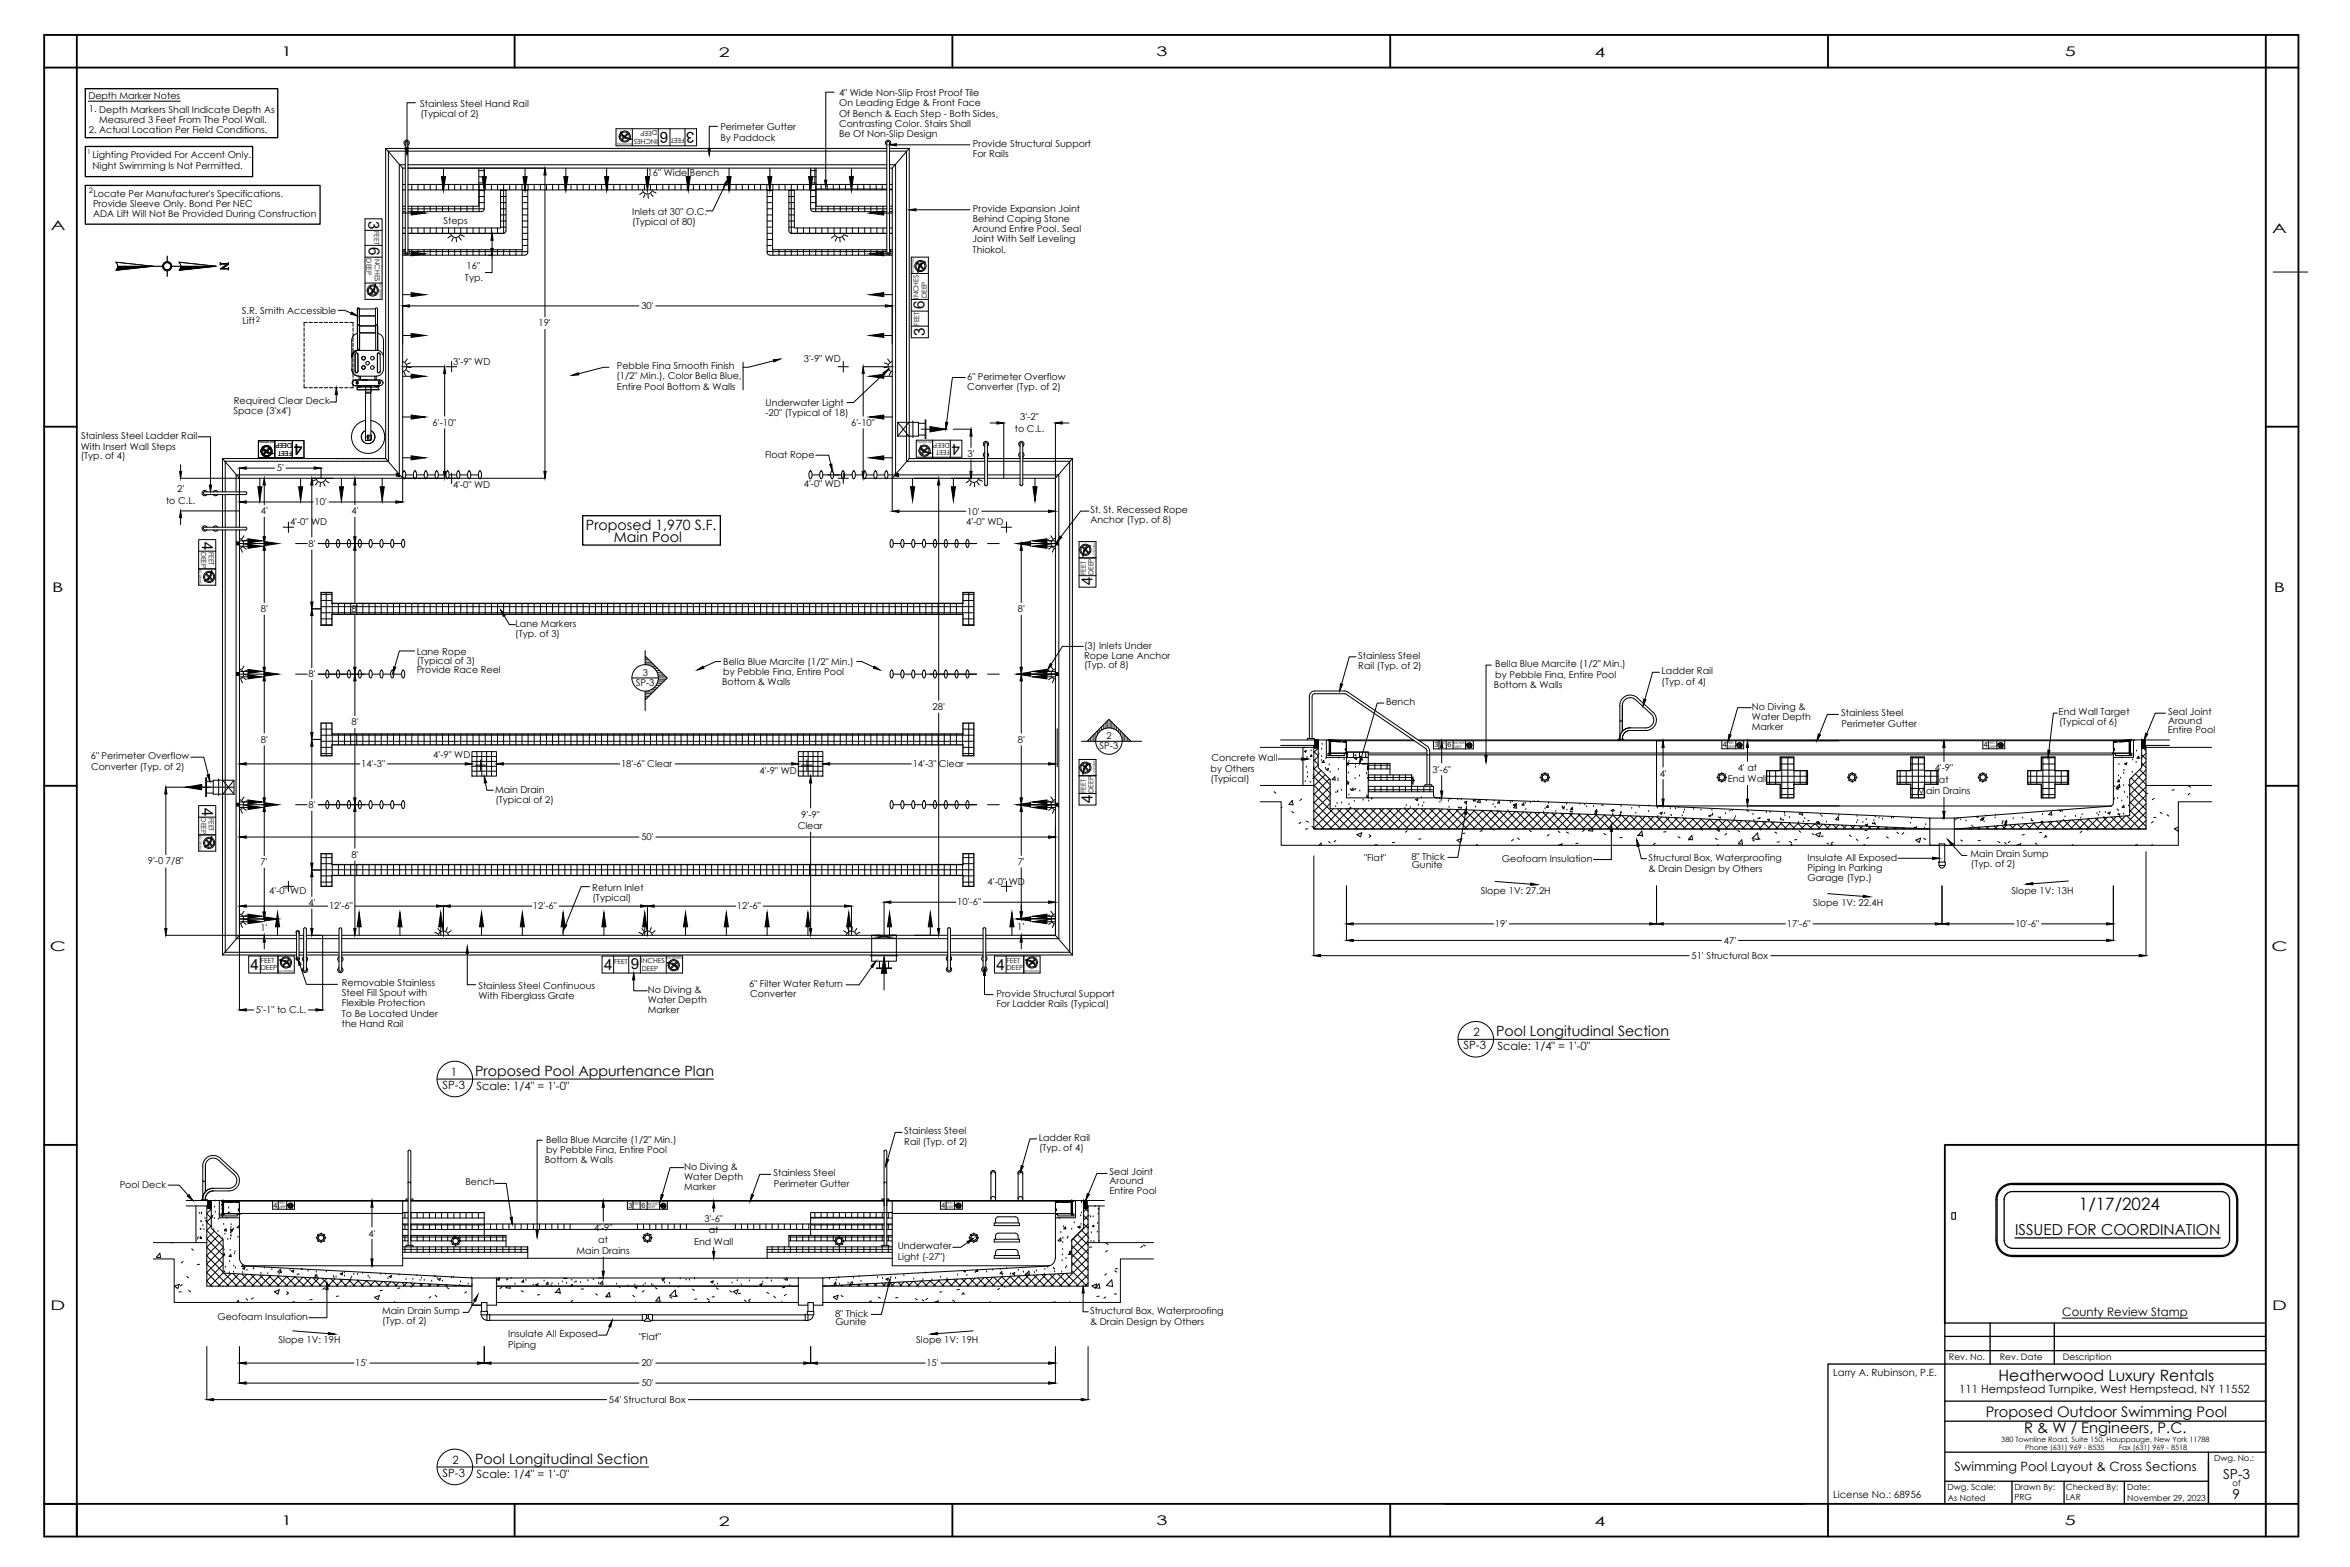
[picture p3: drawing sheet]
<svg xmlns="http://www.w3.org/2000/svg" width="914mm" height="610mm" viewBox="0 0 914 610" stroke-linecap="round" stroke-linejoin="round" font-family="sans-serif">
<defs><g id="words">
<text font-size="6.6" x="808.9" y="470.7">1/17/2024</text>
<text font-size="6.1" x="777.6" y="537.3">Heatherwood Luxury Rentals</text>
<g font-size="5.9">
<text x="259.9" y="51.5" transform="rotate(180 259.9 51.5)">6</text>
<text x="270.3" y="51.4" transform="rotate(180 270.3 51.4)">3</text>
<text x="143.4" y="85.9" transform="rotate(90 143.4 85.9)">3</text>
<text x="143.5" y="96.2" transform="rotate(90 143.5 96.2)">6</text>
<text x="359.8" y="120.3" transform="rotate(-90 359.8 120.3)">6</text>
<text x="359.9" y="130.6" transform="rotate(-90 359.9 130.6)">3</text>
<text x="117.5" y="172.8" transform="rotate(180 117.5 172.8)">4</text>
<text x="373.5" y="172.6" transform="rotate(180 373.5 172.6)">4</text>
<text x="78.7" y="210.7" transform="rotate(90 78.7 210.7)">4</text>
<text x="425.1" y="227.7" transform="rotate(-90 425.1 227.7)">4</text>
<text x="78.7" y="314.2" transform="rotate(90 78.7 314.2)">4</text>
<text x="425.1" y="312.4" transform="rotate(-90 425.1 312.4)">4</text>
<text x="97.5" y="377.2">4</text>
<text x="235" y="377.2">4</text>
<text x="245.4" y="377.1">9</text>
<text x="387.8" y="377.2">4</text>
<text x="784.1" y="480.3">ISSUED FOR COORDINATION</text>
</g>
<g font-size="5.7">
<text x="772.7" y="551.2">Proposed Outdoor Swimming Pool</text>
<text x="787.6" y="557.5">R &amp; W / Engineers, P.C.</text>
</g>
<g font-size="5.5">
<text x="228" y="206.2">Proposed 1,970 S.F.</text>
<text x="238.8" y="210.9">Main Pool</text>
<text x="582.2" y="403.1">Pool Longitudinal Section</text>
<text x="184.9" y="418.6">Proposed Pool Appurtenance Plan</text>
<text x="184.9" y="569.5">Pool Longitudinal Section</text>
</g>
<g font-size="5.3">
<text x="865" y="575.5">SP-3</text>
<text x="868.6" y="583.1">9</text>
</g>
<g font-size="5.2">
<text x="109.3" y="22">1</text>
<text x="279.7" y="22">2</text>
<text x="450" y="22">3</text>
<text x="620.4" y="22">4</text>
<text x="803.4" y="21.9">5</text>
<text x="19.7" y="89.5">A</text>
<text x="884.2" y="90.7">A</text>
<text x="20.4" y="230.4">B</text>
<text x="884.8" y="230.4">B</text>
<text x="19.4" y="370.1">C</text>
<text x="883.9" y="370.1">C</text>
<text x="19.7" y="509.8">D</text>
<text x="884.2" y="509.8">D</text>
<text x="109.3" y="593.4">1</text>
<text x="279.7" y="593.5">2</text>
<text x="450" y="593.4">3</text>
<text x="620.4" y="593.5">4</text>
<text x="803.4" y="593.4">5</text>
</g>
<text font-size="5" x="760.5" y="572.3">Swimming Pool Layout &amp; Cross Sections</text>
<text font-size="4.5" x="802.4" y="511.8">County Review Stamp</text>
<g font-size="4.4">
<text x="573.3" y="403">2</text>
<text x="569.5" y="408.2">SP-3</text>
<text x="582.6" y="408.5">Scale: 1/4&quot; = 1'-0&quot;</text>
<text x="175.4" y="418.5">1</text>
<text x="172.2" y="423.7">SP-3</text>
<text x="185.4" y="424">Scale: 1/4&quot; = 1'-0&quot;</text>
<text x="762.4" y="542.1">111 Hempstead Turnpike, West Hempstead, NY 11552</text>
<text x="176.1" y="569.4">2</text>
<text x="172.2" y="574.6">SP-3</text>
<text x="185.4" y="574.9">Scale: 1/4&quot; = 1'-0&quot;</text>
</g>
<g font-size="3.9">
<text x="713.4" y="535.2">Larry A. Rubinson, P.E.</text>
<text x="713.4" y="582.8">License No.: 68956</text>
</g>
<g font-size="3.7">
<text x="34.4" y="38.6">Depth Marker Notes</text>
<text x="163.5" y="41.5">Stainless Steel Hand Rail</text>
<text x="326.5" y="37.4">4&quot; Wide Non-Slip Frost Proof Tile</text>
<text x="326.6" y="41.4">On Leading Edge &amp; Front Face</text>
<text x="34.6" y="43.7">1. Depth Markers Shall Indicate Depth As</text>
<text x="163.6" y="45.5">(Typical of 2)</text>
<text x="326.5" y="45.3">Of Bench &amp; Each Step - Both Sides,</text>
<text x="34.6" y="51.6">2. Actual Location Per Field Conditions.</text>
<text x="38.6" y="48">Measured 3 Feet From The Pool Wall.</text>
<text x="280.3" y="50.7">Perimeter Gutter</text>
<text x="326.5" y="49.4">Contrasting Color. Stairs Shall</text>
<text x="326.5" y="53.3">Be Of Non-Slip Design</text>
<text x="280.3" y="54.7">By Paddock</text>
<text x="378.6" y="57.2">Provide Structural Support</text>
<text x="36" y="61.3">Lighting Provided For Accent Only.</text>
<text x="36" y="65.8">Night Swimming Is Not Permitted.</text>
<text x="378.5" y="61.3">For Rails</text>
<text x="252" y="68.6">16&quot; Wide Bench</text>
<text x="36.4" y="76.5">Locate Per Manufacturer's Specifications.</text>
<text x="36.2" y="80.5">Provide Sleeve Only. Bond Per NEC</text>
<text x="246" y="83.5">Inlets at 30&quot; O.C.</text>
<text x="378.6" y="82.5">Provide Expansion Joint</text>
<text x="36.2" y="84.5">ADA Lift Will Not Be Provided During Construction</text>
<text x="172.6" y="87">Steps</text>
<text x="246" y="87.5">(Typical of 80)</text>
<text x="378.5" y="86.5">Behind Coping Stone</text>
<text x="378.5" y="90.3">Around Entire Pool. Seal</text>
<text x="378.5" y="94.3">Joint With Self Leveling</text>
<text x="378.5" y="98.3">Thiokol.</text>
<text x="181.5" y="104.8">16&quot;</text>
<text x="180.9" y="109.3">Typ.</text>
<text x="94.1" y="122">S.R. Smith Accessible</text>
<text x="94.4" y="125.9">Lift</text>
<text x="249.6" y="120.3">30'</text>
<text x="209.5" y="127">19'</text>
<text x="176.4" y="141.8">3'-9&quot; WD</text>
<text x="240" y="143.7">Pebble Fina Smooth Finish</text>
<text x="312.8" y="140.8">3'-9&quot; WD</text>
<text x="239.9" y="147.6">(1/2&quot; Min.), Color Bella Blue,</text>
<text x="376.3" y="147.8">6&quot; Perimeter Overflow</text>
<text x="240.1" y="151.6">Entire Pool Bottom &amp; Walls</text>
<text x="376.4" y="151.8">Converter (Typ. of 2)</text>
<text x="90.8" y="161">Space (3'x4')</text>
<text x="91" y="157.1">Required Clear Deck</text>
<text x="297.9" y="161.9">-20&quot; (Typical of 18)</text>
<text x="297.9" y="157.9">Underwater Light</text>
<text x="168.3" y="165.7">6'-10&quot;</text>
<text x="331.2" y="165.7">6'-10&quot;</text>
<text x="397" y="163.6">3'-2&quot;</text>
<text x="31.5" y="170.9">Stainless Steel Ladder Rail</text>
<text x="394.9" y="168.1">to C.L.</text>
<text x="31.4" y="174.9">With Insert Wall Steps</text>
<text x="31.4" y="178.7">(Typ. of 4)</text>
<text x="297.7" y="178">Float Rope</text>
<text x="376.5" y="177.8">3'</text>
<text x="107.7" y="183.4">5'</text>
<text x="69" y="191.5">2'</text>
<text x="176.3" y="189.7">4'-0&quot; WD</text>
<text x="312.8" y="189.6">4'-0&quot; WD</text>
<text x="64.6" y="195.9">to C.L.</text>
<text x="122.4" y="196.6">10'</text>
<text x="101.5" y="200.1">4'</text>
<text x="136.8" y="200.1">4'</text>
<text x="376.3" y="200.2">10'</text>
<text x="424.3" y="199.6">St. St. Recessed Rope</text>
<text x="424.3" y="203.6">Anchor (Typ. of 8)</text>
<text x="112.9" y="204.3">4'-0&quot; WD</text>
<text x="376" y="204.3">4'-0&quot; WD</text>
<text x="120" y="212.7">8'</text>
<text x="101.5" y="238.1">8'</text>
<text x="136.7" y="238.1">8'</text>
<text x="396" y="238.1">8'</text>
<text x="200.6" y="244">Lane Markers</text>
<text x="200.5" y="247.9">(Typ. of 3)</text>
<text x="162.1" y="254.6">Lane Rope</text>
<text x="421.9" y="256.5">Rope Lane Anchor</text>
<text x="421.9" y="252.5">(3) Inlets Under</text>
<text x="528.5" y="256.3">Stainless Steel</text>
<text x="120" y="263.5">8'</text>
<text x="162.1" y="258.1">(Typical of 3)</text>
<text x="162.1" y="261.7">Provide Race Reel</text>
<text x="250.1" y="262.8">3</text>
<text x="281.4" y="262.7">by Pebble Fina, Entire Pool</text>
<text x="281.4" y="258.7">Bella Blue Marcite (1/2&quot; Min.)</text>
<text x="421.9" y="259.9">(Typ. of 8)</text>
<text x="528.5" y="260.3">Rail (Typ. of 2)</text>
<text x="581.8" y="263.6">by Pebble Fina, Entire Pool</text>
<text x="581.8" y="259.6">Bella Blue Marcite (1/2&quot; Min.)</text>
<text x="646.5" y="262.3">Ladder Rail</text>
<text x="247.4" y="266.9">SP-3</text>
<text x="281" y="266.6">Bottom &amp; Walls</text>
<text x="581.3" y="267.5">Bottom &amp; Walls</text>
<text x="646.6" y="266.3">(Typ. of 4)</text>
<text x="539.3" y="274.3">Bench</text>
<text x="362.9" y="276.2">28'</text>
<text x="681.6" y="276.1">No Diving &amp;</text>
<text x="681.7" y="280.1">Water Depth</text>
<text x="716.4" y="278.7">Stainless Steel</text>
<text x="801" y="278">End Wall Target</text>
<text x="801.2" y="282">(Typical of 6)</text>
<text x="843.6" y="281.7">Around</text>
<text x="843.6" y="278.3">Seal Joint</text>
<text x="136.7" y="282.2">8'</text>
<text x="430.6" y="287.4">2</text>
<text x="681.7" y="284">Marker</text>
<text x="716.5" y="282.8">Perimeter Gutter</text>
<text x="843.5" y="285.3">Entire Pool</text>
<text x="101.5" y="288.9">8'</text>
<text x="396" y="288.9">8'</text>
<text x="427.9" y="291.5">SP-3</text>
<text x="35.3" y="295.4">6&quot; Perimeter Overflow</text>
<text x="35.4" y="299.4">Converter (Typ. of 2)</text>
<text x="140.6" y="298.4">14'-3&quot;</text>
<text x="168.6" y="295">4'-9&quot; WD</text>
<text x="241.6" y="298.4">18'-6&quot; Clear</text>
<text x="355.1" y="298.4">14'-3&quot; Clear</text>
<text x="471.4" y="296.2">Concrete Wall</text>
<text x="676.1" y="299.9">4' at</text>
<text x="295.6" y="301.2">4'-9&quot; WD</text>
<text x="471" y="300.1">by Others</text>
<text x="471" y="304.1">(Typical)</text>
<text x="557.4" y="300.6">3'-6&quot;</text>
<text x="645.8" y="302.2">4'</text>
<text x="672.3" y="304.4">End Wall</text>
<text x="752.8" y="300">4'-9&quot;</text>
<text x="754.5" y="304.5">at</text>
<text x="192.7" y="308.3">Main Drain</text>
<text x="746" y="309">Main Drains</text>
<text x="120" y="314.3">8'</text>
<text x="192.7" y="312.3">(Typical of 2)</text>
<text x="310.4" y="322.5">Clear</text>
<text x="311.8" y="318.1">9'-9&quot;</text>
<text x="249.6" y="326.9">50'</text>
<text x="136.7" y="333.7">8'</text>
<text x="530.8" y="335">&quot;Flat&quot;</text>
<text x="549.2" y="334.4">8&quot; Thick</text>
<text x="584.4" y="335.2">Geofoam Insulation</text>
<text x="641.4" y="335.1">Structural Box, Waterproofing</text>
<text x="703.4" y="334.8">Insulate All Exposed</text>
<text x="766.8" y="333.5">Main Drain Sump</text>
<text x="57.5" y="336.2">9'-0 7/8&quot;</text>
<text x="101.4" y="336.5">7'</text>
<text x="396" y="336.5">7'</text>
<text x="549.3" y="337.6">Gunite</text>
<text x="641.4" y="339">&amp; Drain Design by Others</text>
<text x="703.3" y="338.8">Piping In Parking</text>
<text x="766.9" y="337.4">(Typ. of 2)</text>
<text x="104.8" y="348">4'-0&quot; WD</text>
<text x="230.5" y="346.5">Return Inlet</text>
<text x="384.3" y="344.3">4'-0&quot; WD</text>
<text x="576.2" y="347.9">Slope 1V: 27.2H</text>
<text x="703.3" y="342.8">Garage (Typ.)</text>
<text x="782.7" y="347.6">Slope 1V: 13H</text>
<text x="120" y="352.5">4'</text>
<text x="128" y="353.8">12'-6&quot;</text>
<text x="207.4" y="353.8">12'-6&quot;</text>
<text x="230.5" y="350.5">(Typical)</text>
<text x="286.8" y="353.8">12'-6&quot;</text>
<text x="372.5" y="352.3">10'-6&quot;</text>
<text x="705.6" y="352.6">Slope 1V: 22.4H</text>
<text x="101.3" y="362">1'</text>
<text x="395.8" y="361.9">1'</text>
<text x="581.7" y="360.7">19'</text>
<text x="695.3" y="360.7">17'-6&quot;</text>
<text x="784.2" y="360.7">10'-6&quot;</text>
<text x="670.8" y="367.1">47'</text>
<text x="658.2" y="373">51' Structural Box</text>
<text x="133" y="383.6">Removable Stainless</text>
<text x="133.1" y="387.6">Steel Fill Spout with</text>
<text x="186.1" y="384.6">Stainless Steel Continuous</text>
<text x="186.2" y="388.6">With Fiberglass Grate</text>
<text x="252.1" y="386.2">No Diving &amp;</text>
<text x="291.5" y="384">6&quot; Filter Water Return</text>
<text x="291.9" y="388">Converter</text>
<text x="387.7" y="387.9">Provide Structural Support</text>
<text x="99.6" y="394.2">5'-1&quot; to C.L.</text>
<text x="133" y="391.5">Flexible Protection</text>
<text x="133" y="395.6">To Be Located Under</text>
<text x="252.1" y="390.2">Water Depth</text>
<text x="252.1" y="394.2">Marker</text>
<text x="387.7" y="391.8">For Ladder Rails (Typical)</text>
<text x="133" y="399.5">the Hand Rail</text>
<text x="351.8" y="441.3">Stainless Steel</text>
<text x="404.2" y="443.9">Ladder Rail</text>
<text x="212.5" y="448.5">by Pebble Fina, Entire Pool</text>
<text x="212.5" y="444.5">Bella Blue Marcite (1/2&quot; Min.)</text>
<text x="351.9" y="445.3">Rail (Typ. of 2)</text>
<text x="404.3" y="447.8">(Typ. of 4)</text>
<text x="212" y="452.4">Bottom &amp; Walls</text>
<text x="266.2" y="455">No Diving &amp;</text>
<text x="181.1" y="461.1">Bench</text>
<text x="266.2" y="459">Water Depth</text>
<text x="301" y="457.7">Stainless Steel</text>
<text x="301.1" y="461.7">Perimeter Gutter</text>
<text x="431.8" y="460.8">Around</text>
<text x="431.8" y="457.3">Seal Joint</text>
<text x="46.6" y="462.1">Pool Deck</text>
<text x="266.2" y="463">Marker</text>
<text x="431.7" y="464.4">Entire Pool</text>
<text x="231.1" y="478.9">4'-9&quot;</text>
<text x="274.1" y="475.2">3'-6&quot;</text>
<text x="275.8" y="479.7">at</text>
<text x="143.4" y="481">4'</text>
<text x="232.8" y="483.4">at</text>
<text x="270" y="484.2">End Wall</text>
<text x="224.4" y="487.8">Main Drains</text>
<text x="349.3" y="486">Underwater</text>
<text x="349.4" y="490">Light (-27&quot;)</text>
<text x="84.6" y="513.5">Geofoam Insulation</text>
<text x="148.7" y="511.3">Main Drain Sump</text>
<text x="148.8" y="515.2">(Typ. of 2)</text>
<text x="324.9" y="512.2">8&quot; Thick</text>
<text x="325" y="515.4">Gunite</text>
<text x="424.2" y="515.3">&amp; Drain Design by Others</text>
<text x="424.2" y="511.3">Structural Box, Waterproofing</text>
<text x="197.8" y="520.3">Insulate All Exposed</text>
<text x="248.7" y="521.2">&quot;Flat&quot;</text>
<text x="108.3" y="522.6">Slope 1V: 19H</text>
<text x="197.7" y="524.3">Piping</text>
<text x="356.5" y="522.6">Slope 1V: 19H</text>
<text x="138.3" y="531.6">15'</text>
<text x="249.6" y="531.6">20'</text>
<text x="360.5" y="531.6">15'</text>
<text x="249.6" y="539.3">50'</text>
<text x="236.9" y="545.8">54' Structural Box</text>
</g>
<g font-size="3.5">
<text x="758.4" y="529">Rev. No.</text>
<text x="778.1" y="529">Rev. Date</text>
<text x="802.7" y="529">Description</text>
</g>
<g font-size="3.3">
<text x="861.5" y="568.2">Dwg. No.:</text>
<text x="757.8" y="579.5">Dwg. Scale:</text>
<text x="783.8" y="579.5">Drawn By:</text>
<text x="803.9" y="579.5">Checked By:</text>
<text x="827.7" y="579.5">Date:</text>
<text x="868.7" y="578.3">of</text>
<text x="758" y="583.8">As Noted</text>
<text x="783.8" y="583.6">PRG</text>
<text x="803.8" y="583.6">LAR</text>
<text x="827.7" y="584.1">November 29, 2023</text>
</g>
<g font-size="2.9">
<text x="34.5" y="75.2">2</text>
<text x="99.6" y="125.1">2</text>
</g>
<g font-size="2.8">
<text x="558.1" y="290.7">3</text>
<text x="563.2" y="290.6">6</text>
<text x="670.3" y="290.7">4</text>
<text x="771.9" y="290.7">4</text>
<text x="106.5" y="469.8">4</text>
<text x="244.5" y="469.8">3</text>
<text x="249.6" y="469.8">6</text>
<text x="366.4" y="469.8">4</text>
<text x="778.7" y="560.9">380 Townline Road, Suite 150, Hauppauge, New York 11788</text>
<text x="788" y="563.9">Phone (631) 969 - 8535</text>
<text x="824.4" y="563.9">Fax (631) 969 - 8518</text>
</g>
<g font-size="2.7">
<text x="255.7" y="50.8" transform="rotate(180 255.7 50.8)">DEEP</text>
<text x="256" y="53.9" transform="rotate(180 256 53.9)">INCHES</text>
<text x="266.4" y="53.6" transform="rotate(180 266.4 53.6)">FEET</text>
<text x="145.6" y="89.7" transform="rotate(90 145.6 89.7)">FEET</text>
<text x="142.7" y="100.5" transform="rotate(90 142.7 100.5)">DEEP</text>
<text x="145.9" y="100.2" transform="rotate(90 145.9 100.2)">INCHES</text>
<text x="357.4" y="116.3" transform="rotate(-90 357.4 116.3)">INCHES</text>
<text x="360.6" y="116" transform="rotate(-90 360.6 116)">DEEP</text>
<text x="357.7" y="126.7" transform="rotate(-90 357.7 126.7)">FEET</text>
<text x="113.6" y="172.4" transform="rotate(180 113.6 172.4)">DEEP</text>
<text x="369.6" y="172.3" transform="rotate(180 369.6 172.3)">DEEP</text>
<text x="113.6" y="175.4" transform="rotate(180 113.6 175.4)">FEET</text>
<text x="369.6" y="175.2" transform="rotate(180 369.6 175.2)">FEET</text>
<text x="78.3" y="214.6" transform="rotate(90 78.3 214.6)">DEEP</text>
<text x="81.3" y="214.6" transform="rotate(90 81.3 214.6)">FEET</text>
<text x="422.5" y="223.8" transform="rotate(-90 422.5 223.8)">FEET</text>
<text x="425.5" y="223.8" transform="rotate(-90 425.5 223.8)">DEEP</text>
<text x="422.5" y="308.5" transform="rotate(-90 422.5 308.5)">FEET</text>
<text x="425.5" y="308.5" transform="rotate(-90 425.5 308.5)">DEEP</text>
<text x="78.3" y="318" transform="rotate(90 78.3 318)">DEEP</text>
<text x="81.3" y="318.1" transform="rotate(90 81.3 318.1)">FEET</text>
<text x="101.4" y="377.5">DEEP</text>
<text x="101.4" y="374.6">FEET</text>
<text x="238.9" y="375">FEET</text>
<text x="249.3" y="374.7">INCHES</text>
<text x="249.7" y="377.9">DEEP</text>
<text x="391.6" y="377.5">DEEP</text>
<text x="391.6" y="374.6">FEET</text>
</g>
<text font-size="2.6" x="34" y="59.8">1</text>
<g font-size="1.3">
<text x="560" y="289.6">FEET</text>
<text x="565.5" y="289.5">INCHES</text>
<text x="565.7" y="291">DEEP</text>
<text x="672.2" y="290.8">DEEP</text>
<text x="672.2" y="289.4">FEET</text>
<text x="773.8" y="290.8">DEEP</text>
<text x="773.8" y="289.4">FEET</text>
<text x="108.3" y="469.9">DEEP</text>
<text x="108.3" y="468.5">FEET</text>
<text x="246.4" y="468.8">FEET</text>
<text x="251.9" y="468.6">INCHES</text>
<text x="252.1" y="470.1">DEEP</text>
<text x="368.2" y="469.9">DEEP</text>
<text x="368.2" y="468.5">FEET</text>
</g>
<g font-size="1.1">
<text x="246" y="55.7" transform="rotate(180 246 55.7)">NO DIVING</text>
<text x="355.6" y="106.3" transform="rotate(-90 355.6 106.3)">NO DIVING</text>
<text x="147.7" y="110.2" transform="rotate(90 147.7 110.2)">NO DIVING</text>
<text x="106.8" y="171.7" transform="rotate(180 106.8 171.7)">NO DIVING</text>
<text x="362.8" y="171.6" transform="rotate(180 362.8 171.6)">NO DIVING</text>
<text x="77.6" y="221.4" transform="rotate(90 77.6 221.4)">NO DIVING</text>
<text x="426.1" y="216.9" transform="rotate(-90 426.1 216.9)">NO DIVING</text>
<text x="426.1" y="301.7" transform="rotate(-90 426.1 301.7)">NO DIVING</text>
<text x="77.6" y="324.9" transform="rotate(90 77.6 324.9)">NO DIVING</text>
<text x="259.4" y="372.9">NO DIVING</text>
<text x="108.3" y="378.2">NO DIVING</text>
<text x="398.5" y="378.2">NO DIVING</text>
</g>
<g font-size=".5">
<text x="570.3" y="288.7">NO DIVING</text>
<text x="675.5" y="288.6">NO DIVING</text>
<text x="777.1" y="288.6">NO DIVING</text>
<text x="111.6" y="467.7">NO DIVING</text>
<text x="256.7" y="467.8">NO DIVING</text>
<text x="371.5" y="467.7">NO DIVING</text>
</g>
</g></defs>
<!-- layer: Text -->
<g fill="#000" stroke="#000" stroke-width=".39">
<path d="M157.9 57.5h.9l-.4 2.7zM275.5 57.7h.9l-.4 2.7zM346.1 56.3l2.7-.4v.9zM320.8 70.1h.9l-.4 2.7zM353.8 81.6l2.6-.4v.8zM136.8 121.4l2.3 1.5-2.7-.7zM300.9 140l2.7-.3-2.5 1.1zM130.9 150.8l.4 2.7h-.9zM222.5 146.1l2.5-1.1 .2 .8zM81.4 188.7h.9l-.4 2.6zM412.5 208.5l.7 .6-2 1.8zM194.9 237.3l1.7 2.1-.8 .4z"/>
<path d="M153.2 259.4l.8 .2-1.1 2.4zM271.3 260.6l2.2-1.4 .4 .8zM340.2 259.2l2.2 1.4-2.5-.6zM521.6 266l.8 .2-1.1 2.4zM639.6 271.9l.9 .3-1.2 2.4zM506.5 294.9l2.6 .4-2.6 .4zM529.3 294.3l.9 .3-1.2 2.4zM577.8 293.9h.9l-.5 2.7zM672.7 285.7l.9 .3-1.2 2.4zM707.5 285.5l.9 .4-1.4 2.3zM796.8 291.8l.9 .1-.8 2.6zM834.9 285.2l.8 .4-1.4 2.3z"/>
<path d="M570.6 314.1v2.7l-.9-.1zM627 320.8l.5 2.6h-.9zM636.9 326.6l1 2.5-.9 .2zM752 333.5l2.6 .4-2.6 .4zM757.9 326.6l2.1 1.7-.7 .6zM219.7 359.6l.8 .3-1.4 2.3zM595.6 343.5l2.7 .7-2.7 .2zM725 348.3l2.6 .6-2.6 .2zM788.3 344l2.7-.7v.9zM181.8 368.2l.4 2.7h-.8zM383.1 376.7l.4 2.7h-.8zM246.6 378.5l.4 2.7h-.9z"/>
<path d="M344.9 450.9l.9 .3-1.2 2.4zM397.3 453.5l.9 .2-1.2 2.4zM72.9 465.3l.7-.6 1.4 2.3zM198.5 473.6l.8-.1v2.7zM208.6 478.7h.9l-.5 2.7zM257.3 464.7l.8 .2-1.1 2.4zM292.4 464.7l.8 .2-1.3 2.4zM423.1 464.3l.8 .4-1.4 2.2zM376.3 483l2.4-1.2-1.9 1.9zM127.2 499l.5 2.7h-.9zM127.8 518.4l2.6 .6-2.7 .2zM185.9 503.7l-.8 2.6-.8-.5z"/>
<path d="M238.2 513.6l-.5 2.7-.8-.3zM346.3 497.7l-.2 2.6-.8-.2zM362.2 519l2.5-.6 .1 .8zM421.5 500.3l.4 2.7h-.9z"/>
</g>
<g fill="none" stroke="#000" stroke-width=".39">
<path d="M34.4 39.4h35.7M161.6 40h-3.2v17.5M324.6 35.9h-3.3v34.2M279.2 49.1h-3.2v8.6M348.8 56.3h28.6M356.4 81.6h21M131.6 120.7h2.6l2.5 1.1M130.9 153.5v2.9h-2.6M173.7 142.7h4.1M175.7 140.6v4.1M236.9 142.9h-2l-9.8 2.5M289.1 141v10.7"/>
<path d="M301 140.4l-9.8 2.5h-2.1M326.1 142.7h4M328.1 140.6v4.1M77 169.9h4.9v18.8M173.7 186.1h4.1M175.7 184v4.1M326.1 186.1h4M328.1 184v4.1M423.7 198.8h-3.2l-7.7 10M110.2 205.1h4.1M112.2 203.1v4M389.6 205.1h4"/>
<path d="M391.6 203.1v4M196.2 239.6l2 3.4h2.3M161.3 253.2h-5.9l-1.8 6.3M251 255.2l8.6 8.6-8.6 8.5M251 253.1v5.5M251 256.7h1.5M251 257.6h2.4M251 258.3h3.1M251 255.9h.7M253.4 259.2h1.6M254.6 260h1.2M280.4 257.3h-1.9l-4.8 2.2"/>
<path d="M333.4 257.3h1.8l4.9 2.2M527.6 255.5h-2.6l-3 10.6M580.3 258.7h-2.1v35.2M245.9 263.7h10.3M251 268.9v7.6M251 270.8h1.5M251 271.6h.7M251 269.2h3.1M251 269.9h2.4M253.4 268.4h1.6M254.5 267.6h1.3M255.4 266.6h1.3"/>
<path d="M255.4 260.9h1.3M255.8 265.8h1.8M255.8 261.7h1.8M256.1 262.6h2.3M256.1 264.9h2.3M256.2 264.2h3M256.2 263.4h3M538.5 273.5h-2.6l-6.1 21M645.7 261.5h-2.7l-3 10.6M681.4 275.3h-5.3l-3 10.5M715.3 277.9h-4.3l-3.1 7.8M800.5 277.4h-1.5l-1.7 14.5"/>
<path d="M842.6 277.5h-4l-3.3 7.9M185 297.6h4M187 295.6v4.1M312 297.6h4M314 295.6v4.1M420.8 288.4h23.4M423 288.4l8.5-8.6 8.6 8.6M423.6 287.7v.7M424.4 286.9v1.5M425.3 286v2.4M426.1 285.3v3.1M426.9 284.4v1.6"/>
<path d="M427.7 283.6v1.3M428.7 282.7v1.3M429.5 281.8v1.8M430.4 281v2.3M431.1 280.2v3M431.9 280.2v3M432.6 281v2.3M433.5 281.8v1.8M434.3 282.7v1.4M435.3 283.6v1.3M436.1 284.4v1.6M437 285.3v3.1"/>
<path d="M437.7 286v2.4M438.6 286.9v1.5M439.4 287.7v.7M497.3 295.3h9.2M570.2 316.7l-3 16.8h-3.9M627 323.4v11h-7M637.5 329.2l1.1 4.9h2.1M738.5 333.9h13.5M759.6 328.6l3.8 4.2h2M110.2 344.8h4.1M112.2 342.8v4M229.4 344.9h-3.3l-6 14.8"/>
<path d="M389.6 344.8h4M391.6 342.8v4M581.7 342.9l13.9 1.1M711.2 347.6l13.8 1.1M804.8 342.7l-13.8 1.1M181.8 370.9v12.2h3.3M383.1 379.4v7.5h3.4M246.6 381.2v4.2h5.2M170.1 419.8h107.5M567.4 404.3h82.2M211 443.6h-2v35.1M266 454.2h-5.3l-3 10.6"/>
<path d="M299.9 456.9h-4.3l-2.8 7.9M351 440.5h-2.6l-3 10.6M403.4 443.1h-2.6l-3 10.5M430.7 456.5h-3.9l-3.3 8M65.4 461.1h4.3l3.5 3.9M192.7 460.4h4.3l1.9 13.1M376.5 483.4l-2.7 1.8h-3.1M113.9 517.7l13.9 1.1M127.2 501.7v10.9h-7M184.7 506.1l-2.5 4.4h-2M237.2 516.1l-1.1 3.3h-3.2M345.7 500.3l-2.8 11h-3.9"/>
<path d="M378.6 517.7l-13.8 1.1M421.5 503l-.1 7.3h2.1M802.4 512.8h48.8M170.1 570.7h82.3"/>
<circle cx="251" cy="263.7" r="5.1"/>
<circle cx="431.5" cy="288.3" r="5.1"/>
<circle cx="177" cy="419.8" r="6.9"/>
<circle cx="574.2" cy="404.3" r="6.9"/>
<circle cx="177" cy="570.7" r="6.9"/>
</g>
<!-- layer: Border -->
<g fill="none" stroke="#000" stroke-width=".72">
<path d="M17.2 13.6h877.1v584.1h-877.1zM29.9 13.6v12.7h-12.7M200.2 13.6v12.7M370.6 13.6v12.7M540.9 13.6v12.7M711.3 13.6v12.7M881.6 13.6v12.7h12.7M29.9 26.3h851.7v558.7h-864.4h12.7v12.7zM17.2 166h12.7M881.6 166h12.7M17.2 305.7h12.7M881.6 305.7h12.7"/>
<path d="M17.2 445.4h12.7M894.3 445.4h-137.5v69.3M200.2 585v12.7M370.6 585v12.7M540.9 585v12.7M711.3 585v12.7M894.3 585h-12.7v12.7"/>
</g>
<!-- layer: Title Block -->
<g fill="none" stroke="#000" stroke-width=".51">
<path d="M756.8 519.9h124.8M774.4 514.7v15.9M799.3 514.7v15.9M881.6 514.7h-124.8v70.3M756.8 525.4h124.8M881.6 530.6h-170.3v54.4M756.8 552.9h124.8M756.8 545.1h124.8M756.8 576.2h102.5M756.8 564.9h124.8M782.9 576.2v8.8M803.1 576.2v8.8"/>
<path d="M826.6 576.2v8.8M859.3 564.9v20.1"/>
</g>
<!-- layer: Text -->
<path d="M33.2 34.5h74.9v19.1h-74.9zM33.2 57h65.1v11.7h-65.1z" fill="none" stroke="#000" stroke-width=".51"/>
<!-- layer: Skimmer Line -->
<path d="M33.2 72.1h91.3v15.1h-91.3z" fill="none" stroke="#000" stroke-width=".51"/>
<!-- layer: A-CASE-FLOR -->
<path d="M884.6 105.8h13.3" fill="none" stroke="#000" stroke-width=".39"/>
<!-- layer: A-WALL -->
<path d="M759.5 471.8h1.4v2.5h-1.4z" fill="none" stroke="#000" stroke-width=".39"/>
<!-- layer: L-EQPM -->
<g fill="none" stroke="#000" stroke-width=".39">
<path d="M157.7 56.5a1.04 1.04 0 0 1-.3-1.6 1.04 1.04 0 0 1 1.6 0 1.04 1.04 0 0 1-.3 1.6M346.1 56.5a1.04 1.04 0 0 0 .3-1.6 1.04 1.04 0 0 0-1.6 0 1.04 1.04 0 0 0 .3 1.6M157.7 97.9l.5 .5 .5-.5M157.7 97.9v-42.3a.53 .53 0 0 1 .5-.6 .53 .53 0 0 1 .5 .6l.1 42.3M157.7 97a1.04 1.04 0 0 0-.3 1.6 1.04 1.04 0 0 0 1.6 0 1.04 1.04 0 0 0-.3-1.6M345.1 97.9v-42.3a.53 .53 0 0 1 .5-.6 .53 .53 0 0 1 .5 .6v42.3M346.1 97a1.04 1.04 0 0 1 .3 1.6 1.04 1.04 0 0 1-1.6 0 1.04 1.04 0 0 1 .3-1.6M346.1 97.9l-.5 .5-.5-.5M79.7 192.4h15.8M80.5 191.3a1.04 1.04 0 0 0-1.5-.3 1.04 1.04 0 0 0 0 1.6 1.04 1.04 0 0 0 1.5-.3M83 192.3a1.04 1.04 0 0 0 1.8 .1M83 191.3a1.04 1.04 0 0 1 1.8 0"/>
<path d="M95.5 191.3h-15.8l-.6 .5 .6 .6M397.9 188.4l-.5 .6-.5-.6M79.2 205.3l.5-.2h15.8l.6 .5-.6 .6-15.8-.1-.5-.2zM80.5 205.1a1.04 1.04 0 0 0-1.5-.3 1.04 1.04 0 0 0 0 1.6 1.04 1.04 0 0 0 1.5-.3M83 206.1a1.04 1.04 0 0 0 1.8 .1M83 205.1a1.04 1.04 0 0 1 1.8 0M118.2 361.4v15.9M118.2 372.2a1.04 1.04 0 0 0 0 1.8M119.2 376.4a1.04 1.04 0 0 1 .3 1.6 1.04 1.04 0 0 1-1.6 0 1.04 1.04 0 0 1 .3-1.6M119.2 372.2a1.04 1.04 0 0 1 0 1.8M119.2 361.4v15.9l-.6 .5-.5-.5M131.9 372.2a1.04 1.04 0 0 0 0 1.8"/>
<path d="M132 361.2l.7-.2 .3 .5v15.8l-.6 .6-.5-.6zM133 376.4a1.04 1.04 0 0 1 .2 1.6 1.04 1.04 0 0 1-1.6 0 1.04 1.04 0 0 1 .3-1.6M133 372.2a1.04 1.04 0 0 1 0 1.8M382.5 361.4l.5-.6 .5 .6"/>
</g>
<!-- layer: Tile -->
<g fill="none" stroke="#000" stroke-width=".39">
<path d="M160.2 71.8v2.1M162.6 71.8v2.1M165 71.8v2.1M167.4 71.8v2.1M169.8 71.8v2.1M172.2 71.8v2.1M174.5 71.8v2.1M176.9 71.8v2.1M179.3 71.8v2.1M181.7 71.8v2.1M184.1 71.8v2.1M186.3 74.1h2.1"/>
<path d="M186.3 76.5h2.1M186.3 78.8h2.1M186.3 66.4h2.1M186.3 68.8h2.1M186.3 71.2h2.1M186.4 71.8v10.5M188.8 71.8v2.1M191.2 71.8v2.1M193.6 71.8v2.1M194.8 74.1h2.1M194.8 76.5h2.1M194.8 78.8h2.1"/>
<path d="M196 71.8v19M198.3 71.8v2.1M200.7 71.8v2.1M203.1 71.8v2.1M203.2 74.1h2.2M203.2 76.5h2.2M203.2 78.8h2.2M205.5 71.8v2.1M207.9 71.8v2.1M210.3 71.8v2.1M212.6 71.8v2.1M215 71.8v2.1"/>
<path d="M217.4 71.8v2.1M219.8 71.8v2.1M222.2 71.8v2.1M224.5 71.8v2.1M226.9 71.8v2.1M229.3 71.8v2.1M231.7 71.8v2.1M234.1 71.8v2.1M236.4 71.8v2.1M238.8 71.8v2.1M241.2 71.8v2.1M243.6 71.8v2.1"/>
<path d="M246 71.8v2.1M248.4 71.8v2.1M250.7 71.8v2.1M253.1 71.8v2.1M255.5 71.8v2.1M257.9 71.8v2.1M260.3 71.8v2.1M262.6 71.8v2.1M265 71.8v2.1M267.4 71.8v2.1M269.8 71.8v2.1M272.2 71.8v2.1"/>
<path d="M274.5 71.8v2.1M276.9 71.8v2.1M279.3 71.8v2.1M281.7 71.8v2.1M284.1 71.8v2.1M286.4 71.8v2.1M288.8 71.8v2.1M291.2 71.8v2.1M293.6 71.8v2.1M296 71.8v2.1M298.4 71.8v2.1M298.5 74.1h2.1"/>
<path d="M298.5 76.5h2.1M298.5 78.8h2.1M300.7 71.8v2.1M303.1 71.8v2.1M305.5 71.8v2.1M307 74.1h2.1M307 76.5h2.1M307 78.8h2.1M307.9 71.8v19M310.3 71.8v2.1M312.6 71.8v2.1M315 71.8v2.1"/>
<path d="M315.4 74.1h2.1M315.4 76.5h2.1M315.4 78.8h2.1M315.4 66.4h2.1M315.4 68.8h2.1M315.4 71.2h2.1M317.1 65.4v6.4M317.4 71.8v10.5M317.5 73.5h27.6M319.5 71.8v2.1M321.9 71.8v2.1M324.2 71.8v2.1"/>
<path d="M326.6 71.8v2.1M329 71.8v2.1M331.4 71.8v2.1M333.8 71.8v2.1M336.1 71.8v2.1M338.5 71.8v2.1M340.9 71.8v2.1M343.3 71.8v2.1M346.1 73.5h1.1M156.7 81.2h1M156.7 90.8h1M156.7 97.9h.5"/>
<path d="M157.9 98.9v.4M158.8 81.2h29.6M158.8 90.8h37.4M159.3 97.9h46.1M160.2 80.2v2.1M160.2 88.7v2.1M160.2 97.2v2.1M162.6 80.2v2.1M162.6 88.7v2.1M162.6 97.2v2.1M165 80.2v2.1M165 88.7v2.1"/>
<path d="M165 97.2v2.1M167.4 80.2v2.1M167.4 88.7v2.1M167.4 97.2v2.1M169.8 80.2v2.1M169.8 88.7v2.1M169.8 97.2v2.1M172.2 80.2v2.1M172.2 88.7v2.1M172.2 97.2v2.1M174.5 80.2v2.1M174.5 88.7v2.1"/>
<path d="M174.5 97.2v2.1M176.9 80.2v2.1M176.9 88.7v2.1M176.9 97.2v2.1M179.3 80.2v2.1M179.3 88.7v2.1M179.3 97.2v2.1M181.7 80.2v2.1M181.7 88.7v2.1M181.7 97.2v2.1M184.1 80.2v2.1M184.1 88.7v2.1"/>
<path d="M184.1 97.2v2.1M186.4 88.7v2.1M186.4 97.2v2.1M188.8 88.7v2.1M188.8 97.2v2.1M191.2 88.7v2.1M191.2 97.2v2.1M193.6 88.7v2.1M193.6 97.2v2.1M194.8 81.2h2.1M194.8 83.6h2.1M194.8 86h2.1"/>
<path d="M194.8 88.3h2.1M196 97.2v2.1M198.3 97.2v2.1M200.7 97.2v2.1M203.1 97.2v2.1M203.2 81.2h2.2M203.2 83.6h2.2M203.2 86h2.2M203.2 88.3h2.2M203.2 90.8h2.2M203.2 93.1h2.2M203.2 95.5h2.2"/>
<path d="M298.5 81.2h2.1M298.5 83.6h2.1M298.5 86h2.1M298.5 88.3h2.1M298.5 90.8h2.1M298.5 93.1h2.1M298.5 95.5h2.1M298.5 97.9h46.1M300.7 97.2v2.1M303.1 97.2v2.1M305.5 97.2v2.1M307 81.2h2.1"/>
<path d="M307 83.6h2.1M307 86h2.1M307 88.3h2.1M307.6 90.8h37.5M307.9 97.2v2.1M310.3 88.7v2.1M310.3 97.2v2.1M312.6 88.7v2.1M312.6 97.2v2.1M315 88.7v2.1M315 97.2v2.1M315.4 81.2h29.7"/>
<path d="M317.4 88.7v2.1M317.4 97.2v2.1M319.8 80.2v2.1M319.8 88.7v2.1M319.8 97.2v2.1M322.2 80.2v2.1M322.2 88.7v2.1M322.2 97.2v2.1M324.5 80.2v2.1M324.5 88.7v2.1M324.5 97.2v2.1M326.9 80.2v2.1"/>
<path d="M326.9 88.7v2.1M326.9 97.2v2.1M329.3 80.2v2.1M329.3 88.7v2.1M329.3 97.2v2.1M331.7 80.2v2.1M331.7 88.7v2.1M331.7 97.2v2.1M334.1 80.2v2.1M334.1 88.7v2.1M334.1 97.2v2.1M336.5 80.2v2.1"/>
<path d="M336.5 88.7v2.1M336.5 97.2v2.1M338.8 80.2v2.1M338.8 88.7v2.1M338.8 97.2v2.1M341.2 80.2v2.1M341.2 88.7v2.1M341.2 97.2v2.1M343.6 80.2v2.1M343.6 88.7v2.1M343.6 97.2v2.1M346 98.9v.4"/>
<path d="M346.1 81.2h1.1M346.1 90.8h1.1M346.7 97.9h.5M523.9 292.6h8.5M523.9 294.7h8.5M524.3 292.6v2.1M526.6 292.6v2.1M529 292.6v2.1M530.1 297h.5v.3h-.5zM530.8 297h.5v.3h-.5zM531.4 292.6v2.1M532.1 298.8h.3v.5h-.3z"/>
<path d="M532.1 298.1h.3v.5h-.3zM532.4 297.7h8.5M532.4 299.1h8.5M532.6 297v2.1M535 297v2.1M537.3 297v2.1M539.7 297v2.1M532.4 302.5h16.9M532.4 307.2h25.4M532.4 308h25.4M532.4 303.6h16.9M532.6 301.5v2.1"/>
<path d="M532.6 305.9v2.1M535 301.5v2.1M535 305.9v2.1M537.3 301.5v2.1M537.3 305.9v2.1M539.7 301.5v2.1M539.7 305.9v2.1M542.1 301.5v2.1M542.1 305.9v2.1M544.5 301.5v2.1M544.5 305.9v2.1M546.9 301.5v2.1"/>
<path d="M546.9 305.9v2.1M549.2 301.5v2.1M549.2 305.9v2.1M551.6 305.9v2.1M554 305.9v2.1M556.4 305.9v2.1M340.3 363.8h2.1M346.6 363.8h2.1M156.7 471.7h2.1M156.7 476.5h2.1M156.7 478.3h2.1M156.7 473.8h2.1"/>
<path d="M157.6 471.7v2.1M157.6 476.2v2.1M159.9 471.7h28.5M159.9 476.5h28.5M159.9 478.3h184.1M159.9 473.8h28.5M159.9 471.7v2.1M159.9 476.2v2.1M162.3 471.7v2.1M162.3 476.2v2.1M164.7 471.7v2.1M164.7 476.2v2.1"/>
<path d="M167.1 471.7v2.1M167.1 476.2v2.1M169.5 471.7v2.1M169.5 476.2v2.1M171.8 471.7v2.1M171.8 476.2v2.1M174.2 471.7v2.1M174.2 476.2v2.1M176.6 471.7v2.1M176.6 476.2v2.1M179 471.7v2.1M179 476.2v2.1"/>
<path d="M181.4 471.7v2.1M181.4 476.2v2.1M183.7 471.7v2.1M183.7 476.2v2.1M186.1 471.7v2.1M186.1 476.2v2.1M188.5 476.2v2.1M190.9 476.2v2.1M193.3 476.2v2.1M195.7 476.2v2.1M198 476.2v2.1M200.4 476.2v2.1"/>
<path d="M202.8 476.2v2.1M205.2 476.2v2.1M207.6 476.2v2.1M209.9 476.2v2.1M212.3 476.2v2.1M214.7 476.2v2.1M217.1 476.2v2.1M219.5 476.2v2.1M221.8 476.2v2.1M248 476.2v2.1M250.4 476.2v2.1M252.8 476.2v2.1"/>
<path d="M255.2 476.2v2.1M257.6 476.2v2.1M259.9 476.2v2.1M262.3 476.2v2.1M264.7 476.2v2.1M267.1 476.2v2.1M286.1 476.2v2.1M288.5 476.2v2.1M290.9 476.2v2.1M293.3 476.2v2.1M295.7 476.2v2.1M298 476.2v2.1"/>
<path d="M300.4 476.2v2.1M302.8 476.2v2.1M305.2 476.2v2.1M307.6 476.2v2.1M310 476.2v2.1M312.3 476.2v2.1M314.7 476.2v2.1M315.4 476.5h28.6M315.4 473.6h28.6M315.4 473.8h28.6M317.1 471.7v2.1M317.1 476.2v2.1"/>
<path d="M319.5 471.7v2.1M319.5 476.2v2.1M321.9 471.7v2.1M321.9 476.2v2.1M324.2 471.7v2.1M324.2 476.2v2.1M326.6 471.7v2.1M326.6 476.2v2.1M329 471.7v2.1M329 476.2v2.1M331.4 471.7v2.1M331.4 476.2v2.1"/>
<path d="M333.8 471.7v2.1M333.8 476.2v2.1M336.1 471.7v2.1M336.1 476.2v2.1M338.5 471.7v2.1M338.5 476.2v2.1M340.9 471.7v2.1M340.9 476.2v2.1M343.3 471.7v2.1M343.3 476.2v2.1M345.1 471.7h2.1M345.1 476.5h2.1"/>
<path d="M345.1 478.3h2.1M345.1 473.8h2.1M345.7 471.7v2.1M345.7 476.2v2.1M156.7 481.2h2.1M156.7 486h48.7M156.7 487.2h48.7M156.7 482.7h2.1M157.6 480.6v2.1M157.6 485.1v2.1M159.9 481.2h17.2M159.9 482.7h15.8"/>
<path d="M159.9 480.6v2.1M159.9 485.1v2.1M162.3 480.6v2.1M162.3 485.1v2.1M164.7 480.6v2.1M164.7 485.1v2.1M167.1 480.6v2.1M167.1 485.1v2.1M169.5 480.6v2.1M169.5 485.1v2.1M171.8 480.6v2.1M171.8 485.1v2.1"/>
<path d="M174.2 480.6v2.1M174.2 485.1v2.1M176.6 480.6v.8M176.6 485.1v2.1M177.5 481.2h19.4M178.9 482.7h18M179 480.6v2.1M179 485.1v2.1M181.4 480.6v2.1M181.4 485.1v2.1M183.7 480.6v2.1M183.7 485.1v2.1"/>
<path d="M186.1 480.6v2.1M186.1 485.1v2.1M188.5 480.6v2.1M188.5 485.1v2.1M190.9 480.6v2.1M190.9 485.1v2.1M193.3 480.6v2.1M193.3 485.1v2.1M195.7 480.6v2.1M195.7 485.1v2.1M198 485.1v2.1M200.4 485.1v2.1"/>
<path d="M202.8 485.1v2.1M205.2 485.1v2.1M298.5 486h48.7M298.5 487.2h48.7M300.4 485.1v2.1M302.8 485.1v2.1M305.2 485.1v2.1M307 481.2h19.4M307 482.7h18M307.6 480.6v2.1M307.6 485.1v2.1M310 480.6v2.1"/>
<path d="M310 485.1v2.1M312.3 480.6v2.1M312.3 485.1v2.1M314.7 480.6v2.1M314.7 485.1v2.1M317.1 480.6v2.1M317.1 485.1v2.1M319.5 480.6v2.1M319.5 485.1v2.1M321.9 480.6v2.1M321.9 485.1v2.1M324.2 480.6v2.1"/>
<path d="M324.2 485.1v2.1M326.6 480.6v.6M326.6 485.1v2.1M326.7 481.2h17.3M328.1 482.7h15.9M329 480.6v2.1M329 485.1v2.1M331.4 480.6v2.1M331.4 485.1v2.1M333.8 480.6v2.1M333.8 485.1v2.1M336.1 480.6v2.1"/>
<path d="M336.1 485.1v2.1M338.5 480.6v2.1M338.5 485.1v2.1M340.9 480.6v2.1M340.9 485.1v2.1M343.3 480.6v2.1M343.3 485.1v2.1M345.1 481.2h2.1M345.1 482.7h2.1M345.7 480.6v2.1M345.7 485.1v2.1"/>
</g>
<!-- layer: 0 -->
<g fill="none" stroke="#000" stroke-width=".39">
<path d="M282.2 71.9l-4.9 10.1h-2.6M343.8 145.4l-11.7 11.2h-2.5M375.6 146.9h-5l-2.3 17.4M317.5 177.1h5l.8 3.5M383.1 172.7l.5-.5 .6 .5M383.1 176.1a1.04 1.04 0 0 0 0 1.8M383.2 172.8v15.8M384.2 173.6a1.04 1.04 0 0 0 .2-1.5 1.04 1.04 0 0 0-1.5 0 1.04 1.04 0 0 0 .2 1.5M384.2 176.1a1.04 1.04 0 0 1 0 1.8M384.2 172.8v15.8M396.9 176.1a1.04 1.04 0 0 0 0 1.8M397.9 173.6a1.04 1.04 0 0 0 .3-1.5 1.04 1.04 0 0 0-1.6 0 1.04 1.04 0 0 0 .3 1.5"/>
<path d="M397.9 176.1a1.04 1.04 0 0 1 0 1.8M95.5 191.3l.6 .5-.6 .6M384.2 188.4l-.6 .6-.5-.6M396.9 188.6v-15.9l.5-.5 .5 .5 .1 15.9M421.6 251.5h-8.2l-4.4 6.9M74.3 294.6h5l1.7 6.8M188.9 304.5l.5 2.9h2.5M116.7 375.5l2.6 7.4h12M118.2 361.4l.5-.5 .5 .5M339.3 376.1l-5 7h-5.1M368.7 361.4l.6-.6 .5 .6M368.7 372a1.04 1.04 0 0 0 0 1.8"/>
<path d="M368.7 376.2a1.04 1.04 0 0 0-.2 1.6 1.04 1.04 0 0 0 1.5 0 1.04 1.04 0 0 0-.2-1.6M368.8 361.3v15.8M369.8 372a1.04 1.04 0 0 1 0 1.8M369.8 377.1l-.5 .6-.6-.6M369.8 361.3v15.8M382.5 372a1.04 1.04 0 0 0 0 1.8M382.5 376.2a1.04 1.04 0 0 0-.3 1.6 1.04 1.04 0 0 0 1.6 0 1.04 1.04 0 0 0-.3-1.6M382.5 361.3v15.8l.5 .6 .5-.6 .1-15.8M383.5 372a1.04 1.04 0 0 1 0 1.8"/>
</g>
<!-- layer: L-POOL-STRS -->
<path d="M157.7 65.4h-1v120.7h-63.5v5.2M158.8 65.4h186.3M346.1 65.4h1.1v120.7h36M93.2 192.4v12.7M384.2 186.1h12.7M398 186.1h12.7v177.8h-27.1M93.2 206.2v157.7h22.2M116.4 363.9h1.8M119.2 363.9h12.7M133 363.9h235.8M369.8 363.9h12.7" fill="none" stroke="#000" stroke-width=".39"/>
<!-- layer: Dimension -->
<g fill="none" stroke="#000" stroke-width=".39">
<path d="M158.8 65.4h53.4M212 68.1v55.2M190.1 99.3h1.5M190.1 90.8h1.5M191.5 99.3v6.7h-2.7M191.5 93.5v3.1M156.7 118.9v15M159.3 119h89.3M255.2 119h89.3M347.2 118.9v15M212 128.2v55.2M156.3 142.7h16.8"/>
<path d="M173 145.3v16.6M335.8 142.7h11.7M335.9 145.3v16.6M173 166.8v16.6M335.9 166.8v16.6M370.9 167h7M377.8 169.6v4.5M377.8 178.9v4.5M385.3 164.5h2.6M390.6 164.4v21.6M410.7 164.4v34.6M413.3 164.5h2.7"/>
<path d="M70.2 186.1h22.9M70.2 198.8h22.9M70.3 180.8v2.6M93.2 182v13.4M95.8 195.3h26M95.8 182.1h11M102.7 186.1h.2M102.8 188.7v7.6M111.3 182.1h11M121.2 186.1h8.4M121.3 188.7v20.3M124.9 182v4"/>
<path d="M128 195.3h26M138 186.1h.2M138.1 188.7v7.6M212.2 186.1h-55.5v9.3M322.1 184.7h4.5M335.8 186.1h11.3l.1 12.9M349.8 198.9h26M355.9 186.1h9.4M365.3 188.7v83.8M370.2 186.1h7.7M382 198.9h26M70.3 201.4v2.6"/>
<path d="M102.7 211.5h.2M102.8 201.2v7.6M102.8 214.1v20.3M115 211.5h4.5M121.3 213.9v20.3M123.9 211.5h18.2M138.1 201.2v7.6M138.1 214.1v20.3M361.8 211.5h18.1M384.3 211.5h4.5M397.3 211.5h13.3M397.4 214.1v20.3"/>
<path d="M102.8 239.3v20.3M121.2 236.9h3.7M121.3 239.5v20.3M138.1 239.3v20.3M397.4 239.3v20.3M102.7 262.3h.2M102.8 264.9v20.3M115 262.3h4.5M121.3 264.7v20.3M123.9 262.3h18.2M138.1 264.9v13.5M361.8 262.3h18.1"/>
<path d="M365.3 277.4v83.8M384.3 262.3h4.5M397.3 262.3h13.3M397.4 264.9v20.3M93.2 297.2v.1M95.8 297.2h44.2M102.8 290.1v20.3M121.2 287.7h3.7M121.3 290.3v20.3M138.1 283.3v27.1M150.8 297.2h30.2M183.6 297.2v.1"/>
<path d="M193.2 297.1h.1M195.8 297.2h45.3M262.7 297.2h45.3M310.6 297.1h.1M320.2 297.2v.1M322.8 297.2h31.8M376.3 297.2h31.7M397.4 290.1v20.3M410.7 297.2v.1M558.8 288.2h2.3M561 290.8v6M644.6 288.2h2.6"/>
<path d="M647.1 290.8v7.6M679.8 288.2h35.8M680 290.8v5.4M755.7 288.2h.8M756.4 290.8v5.5M64.4 306.2h26.6M64.5 308.9v23.5M101.9 313.1h1M102.8 315.7v17.2M115 313.1h4.5M121.3 315.5v20.3M123.9 313.1h18.2"/>
<path d="M138.1 315.7v14.3M315.3 301.9h.1M315.4 304.6v9.7M361.8 313.1h18.1M384.3 313.1h4.5M397.3 313.1h13.9M397.4 315.7v17.1M558.8 310.4h2.3M561 301.7v6M644.6 313.5h2.6M647.1 303.2v7.7M679.8 313.5h35.8"/>
<path d="M680 305.5v5.4M755.7 318.3h.8M756.4 310.1v5.5M64.5 337.7v23.5M93.2 321.4v4.4M95.8 325.6h152.8M102.8 337.7v17.1M121.2 338.5h3.7M138.1 334.9v26.3M255.2 325.6h152.8M315.4 323.7v37.5M397.4 337.6v17.1"/>
<path d="M410.7 321.4v4.4M511.2 333v38.9M835 331.3v40.6M93.2 352.4v40.6M93.2 357.5h9.7M95.8 352.5h31.7M121.3 341.1v7.6M121.3 353.6v7.6M138.2 352.5h31.7M172.6 352.4v11.8M175.2 352.5h31.7M217.6 352.5h31.7"/>
<path d="M251.9 352.4v11.8M254.6 352.5h31.7M297 352.5h31.6M331.3 352.4v11.4M344 350.9v13.5M346.6 351h25.4M382.7 351h25.3M397.3 357.3h13.3M410.7 350.9v12.9M523.9 344.6v21.3M526.5 359.4h54.7M587.3 359.4h54.6"/>
<path d="M644.6 344.6v14.9M647.2 359.4h47.5M705.5 359.4h47.5M755.7 344.6v14.9M758.3 359.4h25.3M794.4 359.4h25.3M822.3 344.6v21.3M64.4 363.9h38.5M102.8 366.5v2.6M121.2 363.9h3.7M125.6 363.9v29.1M138 363.9h.2"/>
<path d="M315.3 363.9h.1M355.9 363.9h9.4M397.3 363.9h13.3M397.4 366.5v2.6M513.8 371.8h143.4M526.5 365.8h143.3M676.4 365.8h143.3M689 371.8h143.4M95.8 392.9h2.9M120 392.9h2.9M144.7 467h.6M144.7 469.6v7.7"/>
<path d="M232.8 467h2M234.7 469.6v5.5M277.6 467.3h.1M277.7 469.9v1.6M144.7 492.4h.6M144.7 482.1v7.7M232.8 497.2h2M234.7 489v5.5M277.6 489.5h.1M277.7 485.3v1.5M80.5 523.8v20.8M93.2 523.8v14.3"/>
<path d="M95.8 530.3h41.9M95.8 538.1h152.8M143.9 530.3h41.9M188.4 523.8v6.6M191.1 530.3h57.5M255.2 538.1h152.8M255.2 530.3h57.6M315.4 523.8v6.6M318.1 530.3h41.9M366.1 530.3h41.9M410.7 523.8v14.3M423.4 523.8v20.8"/>
<path d="M83.1 544.5h152.9M267.8 544.5h152.9"/>
</g>
<g fill="#000" stroke="#000" stroke-width=".39">
<path d="M212 65.4l.5 2.7h-.9zM191.5 90.8l.4 2.7h-.9zM191 96.6h.9l-.4 2.7zM156.7 119l2.6-.4v.9zM344.5 118.6l2.7 .4-2.7 .5zM173 142.7l.4 2.6h-.8zM335.9 142.7l.4 2.6h-.9zM377.8 167l.4 2.6h-.8zM387.9 164.1l2.7 .4-2.7 .5zM410.7 164.5l2.6-.4v.9zM69.9 183.4h.8l-.4 2.7zM93.2 195.3l2.6-.4v.8z"/>
<path d="M93.2 182.1l2.6-.4v.8zM102.8 186.1l.5 2.6h-.9zM121.3 186.1l.5 2.6h-.9zM122.3 181.7l2.6 .4-2.6 .4zM138.1 186.1l.4 2.6h-.9zM154 194.9l2.7 .4-2.7 .4zM172.6 183.4h.8l-.4 2.7zM211.6 183.4h.9l-.5 2.7zM335.4 183.4h.9l-.4 2.7zM347.2 198.9l2.6-.4v.8zM365.3 186.1l.4 2.6h-.9zM377.4 183.4h.8l-.4 2.7z"/>
<path d="M408 198.5l2.7 .4-2.7 .4zM70.3 198.8l.4 2.6h-.8zM102.8 211.5l.5 2.6h-.9zM102.4 208.8h.9l-.5 2.7zM137.6 208.8h.9l-.4 2.7zM138.1 211.5l.4 2.6h-.9zM397.4 211.5l.4 2.6h-.9zM121.3 236.9l.5 2.6h-.9zM120.9 234.2h.9l-.5 2.7zM102.4 259.6h.9l-.5 2.7zM137.6 259.6h.9l-.4 2.7zM396.9 259.6h.9l-.4 2.7z"/>
<path d="M102.8 262.3l.5 2.6h-.9zM138.1 262.3l.4 2.6h-.9zM397.4 262.3l.4 2.6h-.9zM93.2 297.2l2.6-.5v.9zM121.3 287.7l.5 2.6h-.9zM120.9 285h.9l-.5 2.7zM181 296.7l2.6 .5-2.6 .4zM193.2 297.2l2.6-.5v.9zM308 296.7l2.6 .5-2.6 .4zM320.2 297.2l2.6-.5v.9zM408 296.7l2.7 .5-2.7 .4zM561 288.2l.4 2.6h-.9z"/>
<path d="M647.1 288.2l.4 2.6h-.8zM680 288.2l.4 2.6h-.9zM756.4 288.2l.4 2.6h-.9zM64.5 306.2l.5 2.7h-.9zM102.8 313.1l.5 2.6h-.9zM102.4 310.4h.9l-.5 2.7zM137.6 310.4h.9l-.4 2.7zM138.1 313.1l.4 2.6h-.9zM315.4 301.9l.4 2.7h-.8zM397.4 313.1l.4 2.6h-.9zM396.9 310.4h.9l-.4 2.7zM560.5 307.7h.9l-.4 2.7z"/>
<path d="M646.7 310.9h.8l-.4 2.6zM679.5 310.9h.9l-.4 2.6zM755.9 315.6h.9l-.4 2.7zM93.2 325.6l2.6-.4v.9zM120.9 335.8h.9l-.5 2.7zM408 325.2l2.7 .4-2.7 .5zM93.2 352.5l2.6-.5v.9zM102.4 354.8h.9l-.5 2.7zM121.3 338.5l.5 2.6h-.9zM169.9 352l2.7 .5-2.7 .4zM172.6 352.5l2.6-.5v.9zM249.3 352l2.6 .5-2.6 .4z"/>
<path d="M251.9 352.5l2.7-.5v.9zM328.6 352l2.7 .5-2.7 .4zM344 351l2.6-.5v.9zM396.9 354.7h.9l-.4 2.6zM408 350.5l2.7 .5-2.7 .4zM523.9 359.4l2.6-.4v.8zM641.9 359l2.7 .4-2.7 .4zM644.6 359.4l2.6-.4v.8zM753 359l2.7 .4-2.7 .4zM755.7 359.4l2.6-.4v.8zM819.7 359l2.6 .4-2.6 .4zM64.1 361.2h.9l-.5 2.7z"/>
<path d="M102.8 363.9l.5 2.6h-.9zM120.9 361.2h.9l-.5 2.7zM137.6 361.2h.9l-.4 2.7zM315 361.2h.8l-.4 2.7zM364.8 361.2h.9l-.4 2.7zM397.4 363.9l.4 2.6h-.9zM511.2 371.8l2.6-.5v.9zM523.9 365.8l2.6-.4v.9zM819.7 365.4l2.6 .4-2.6 .5zM832.4 371.3l2.6 .5-2.6 .4zM93.2 392.9l2.6-.5v.9zM122.9 392.4l2.7 .5-2.7 .4z"/>
<path d="M144.7 467l.5 2.6h-.9zM234.7 467l.5 2.6h-.9zM277.7 467.3l.5 2.6h-.9zM144.3 489.8h.9l-.5 2.6zM234.3 494.5h.9l-.5 2.7zM277.3 486.8h.9l-.5 2.7zM93.2 530.3l2.6-.5v.9zM93.2 538.1l2.6-.5v.9zM185.8 529.8l2.6 .5-2.6 .4zM188.4 530.3l2.7-.5v.9zM312.8 529.8l2.6 .5-2.6 .4zM315.4 530.3l2.7-.5v.9z"/>
<path d="M408 529.8l2.7 .5-2.7 .4zM408 537.6l2.7 .5-2.7 .4zM80.5 544.5l2.6-.4v.8zM420.7 544.1l2.7 .4-2.7 .4z"/>
</g>
<!-- layer: xUPPERCAMPLIFEGUARDBLDG$0$OFFSITE-PARKING -->
<path d="M226.7 200.6h53.6v11.4h-53.6z" fill="none" stroke="#000" stroke-width=".51"/>
<!-- layer: Depth Marker -->
<g fill="none" stroke="#000" stroke-width=".39">
<path d="M239.7 50.1h31.3l.1 6.6h-31.4zM242.1 52.5l-.1 .4 .3 .1-.7-1.6a4.3 4.3 0 0 0 3.9 2.6l-.3 .1M242.4 52.9l1.2 .9M243.6 53.9l1.5 .3M244.2 51.7a1.76 1.76 0 0 0-2.3 .2 1.76 1.76 0 0 0-.2 2.3l2.5-2.4M244.5 52a1.76 1.76 0 0 1-.2 2.3 1.76 1.76 0 0 1-2.3 .2M244.5 52.1l-2.5 2.4M246 50.1v6.6M256.1 50.1v6.6M260.7 50.1v6.6M266.5 50.1v6.6M142 85.1h6.7v31.4h-6.7z"/>
<path d="M142 89.6h6.7M142.1 95.5h6.6M142 110.1h6.7M142.1 100h6.6M143.2 114.6l.2-.1zM144.6 113.7l-1.1 .8M144.8 113.7l-1.3 .8M144.8 113.7l.1 .4-.4-.1M145.6 112.9l-.8 .8M145.8 112.5l-.2 .4M145.8 112.5l.3-2-.8 2.4-.7 .8M146.2 114.4l-2.5-2.5a1.76 1.76 0 0 0 .1 2.4 1.76 1.76 0 0 0 2.3 .1"/>
<path d="M146.4 114.1a1.76 1.76 0 0 0-.1-2.3 1.76 1.76 0 0 0-2.3-.2l2.5 2.5M354.6 100h6.6v31.4h-6.6zM356.8 102.4l2.5 2.5a1.76 1.76 0 0 1-2.4-.2 1.76 1.76 0 0 1-.1-2.3zM357.1 102.1a1.76 1.76 0 0 1 2.3 .1 1.76 1.76 0 0 1 .1 2.4zM357.2 105.5v.5M357.2 105.5l-.1 .5M357.4 103.9l-.3 1.6M357.6 103.5l-.2 .5M358 103.5l-.8 2M358.6 102.8l-.6 .8M358.7 102.5l-.3-.2v.4l-.8 .8M359.7 102l-1.3 .8"/>
<path d="M359.8 102l-1.2 .8M360 101.9l-.2 .1M360 101.9l-.3 .1M361.2 116.5h-6.6M361.2 106.4h-6.6M354.6 126.9h6.6M354.6 121h6.6M100.5 171.4h17.8v6.7h-17.8zM102.2 173.9l-.1-.2 .1 .2M102.2 173.9l.2 .3a5 5 0 0 0 3.8 2.3h-.4M102.2 173.9l.9 1.3M102.7 174.9l-.1 .4h.4"/>
<path d="M103 175.2l.1 .2a2.82 2.82 0 0 0 2.6 1.1M104.8 174.1a1.76 1.76 0 0 0-2.3 .2 1.76 1.76 0 0 0-.2 2.3M104.8 174.1l-2.4 2.5M105.1 174.4a1.76 1.76 0 0 1-.2 2.3 1.76 1.76 0 0 1-2.3 .2M105.1 174.4l-2.4 2.5M106.9 171.4v6.7M113.7 171.4v6.7M356.5 171.2h17.8v6.7h-17.8zM358.2 173.5v.2M358.2 173.5l.1 .2M358.2 173.7l.8 1.4M358.3 173.7l.7 1.2"/>
<path d="M358.7 174.8l-.1 .3h.4l.8 .7M359 174.8l1.4 1M359.8 175.8l2.5 .5M360.4 175.7l1.9 .6M360.8 173.9a1.76 1.76 0 0 0-2.3 .2 1.76 1.76 0 0 0-.2 2.3l2.5-2.5M361.1 174.2a1.76 1.76 0 0 1-.1 2.4 1.76 1.76 0 0 1-2.4 .1M361.1 174.2l-2.5 2.5M362.9 171.2v6.7M369.8 171.2v6.7M77.3 209.9h6.6v17.8h-6.6zM77.3 214.4h6.6M419.9 210.7h6.6v17.7h-6.6z"/>
<path d="M419.9 217h6.6M421 212.8a1.76 1.76 0 0 0 .1 2.3 1.76 1.76 0 0 0 2.3 .2l-2.4-2.5M421.2 212.5a1.76 1.76 0 0 1 2.4 .1 1.76 1.76 0 0 1 .1 2.4l-2.4-2.5M421.6 214.4l-.2 2M421.9 214.5l-.5 1.9M422.2 214l-.2 .6M422.6 213.1l-.9 1.3M422.9 213.2l-.7 .8M423 212.9l-.4-.2v.4M424 212.4l-1.2 .8M424.2 212.3l-.2 .1M424.2 212.3l-1.6 .9"/>
<path d="M77.3 221.3h6.6M79.8 225.9l-.2 .1 .2-.1M80 223.3a1.76 1.76 0 0 0 .1 2.4 1.76 1.76 0 0 0 2.4 .1M80 223.4l2.5 2.4M80.3 223.1a1.76 1.76 0 0 1 2.3 .1 1.76 1.76 0 0 1 .2 2.3M80.3 223.1l2.5 2.5M80.9 225.1l-1.1 .8M81.1 225.1l-1.3 .8M81.6 224.3l-.7 .9M81.6 224.4l.8-2.5-.5 2.5M81.9 224.4l-.8 .8 .1 .4-.4-.2M419.9 223.9h6.6"/>
<path d="M419.9 295.4h6.6v17.8h-6.6zM421 297.6a1.76 1.76 0 0 0 .1 2.3 1.76 1.76 0 0 0 2.3 .1M421 297.6l2.5 2.5M421.2 297.3a1.76 1.76 0 0 1 2.4 .1 1.76 1.76 0 0 1 .1 2.3M421.3 297.3l2.5 2.5M421.9 298.7l-.2 .4M422.6 297.9l-.8 .8M422.9 297.9l-.7 .8-.8 2.5 .2-2.1M423 297.6l-.4-.1v.4M424 297.1l-1.4 .9M424 297.2l-1.2 .8M424.2 297.1l-.2 .1"/>
<path d="M424.2 297.1h-.2M557.8 288.2v3.1h15.5v-3.1M559.9 288.2v3.1M562.7 288.2v3.1M565.4 288.2v3.1M570.2 288.2v3.1M571.1 289.4l.6-.3 .5 .2-1.1 1.2-.2-.6zM572 290.1l.4 .6M572.1 290.1l.1 .1M572.1 290.1l-.5-.5-1-.1 1.1 .4 .7 .8M572.4 289.5a.83 .83 0 0 1-.1 1 .83 .83 0 0 1-1.1 .1M572.4 289.4l-1.2 1.2"/>
<path d="M572.5 290.8h.1M670 288.2v3.1h8.5v-3.1M672.1 288.2v3.1M675.4 288.2v3.1M675.9 289.4l.9 .2 .5 .4M675.9 289.5h-.2l1.2 .4 .7 .8M676.3 289.3l.5-.2 .6 .2-1.2 1.1-.1-.5zM677.4 290.2l-.2-.1 .4 .6M677.5 289.4a.83 .83 0 0 1 0 1.1 .83 .83 0 0 1-1.1 .1M677.6 289.4l-1.2 1.2M677.6 290.7v.1M677.6 290.7l.1 .1"/>
<path d="M771.5 288.2v3.1h8.6l-.1-3.1M773.7 288.2v3.1M777 288.2v3.1M777.3 289.5h.2zM777.5 289.5l.7 .3M777.5 289.4l.9 .2 .5 .4M778.2 289.7l.3 .2M778.4 289.9l.5 .3M778.8 290.1l.4 .6M778.9 290l.1 .2M779 289.3a.83 .83 0 0 0-1.1 0 .83 .83 0 0 0-.1 1.1M779.1 289.3l-1.2 1.2"/>
<path d="M779.1 289.4a.83 .83 0 0 1 0 1.1 .83 .83 0 0 1-1.1 .1M779.2 289.4l-1.2 1.2M779.2 290.7v.1M779.2 290.7l.1 .1M77.3 313.4h6.6v17.7h-6.6zM77.3 317.9h6.6M419.9 301.8h6.6M419.9 308.7h6.6M77.3 324.8h6.6M79.6 329.5l.2-.1zM80 326.8a1.76 1.76 0 0 0 .1 2.3 1.76 1.76 0 0 0 2.4 .2l-2.5-2.5M80.3 326.5a1.76 1.76 0 0 1 2.3 .2 1.76 1.76 0 0 1 .2 2.3l-2.5-2.5"/>
<path d="M80.9 328.6l-1.1 .7M81.1 328.7l.1 .4-.4-.2M81.6 327.8l-.7 .8M81.6 327.8l.8-2.4a3.5 3.5 0 0 1-2.6 4M96.8 371.9h17.7v6.6h-17.7zM101.3 371.9v6.6M108.2 371.9v6.6M109.2 373.5h-.4l2.4 .7M109.3 373.4l1.5 .3M109.9 375.5a1.76 1.76 0 0 1 .1-2.3 1.76 1.76 0 0 1 2.4-.2l-2.5 2.5M110.2 375.8a1.76 1.76 0 0 0 2.3-.1 1.76 1.76 0 0 0 .2-2.4l-2.5 2.5M110.8 373.7l.4 .2"/>
<path d="M111.2 374.3l1.5 1.7M111.2 373.9l.8 .7h.4l-.1 .4M112 374.7l.8 1.3M112.8 376v.2l-.1-.2M234.3 371.9h31.3v6.6h-31.3zM238.8 371.9v6.6M244.6 371.9v6.6M249.2 371.9v6.6M259.2 371.9v6.6M259.7 374.5l.4 .1zM260.1 374.6l1.4 .5M260.1 374.4l2 .6"/>
<path d="M260.9 374.2l1.1-.5 1.2 .4-2.4 2.5-.4-1.2zM261.5 375l1.4 1 .7 1.1M262.1 374.9l.8 .8h.4l-.2 .3M262.8 375.7l.8 1.4M263.5 374.4a1.76 1.76 0 0 1-.1 2.3 1.76 1.76 0 0 1-2.3 .2zM263.6 377.1l.1 .2zM387 371.9h17.7v6.6h-17.7zM391.5 371.9v6.6M398.4 371.9v6.6M399 373.4l.4 .1M399 373.5l2.4 .7M399.5 373.4l1.5 .3"/>
<path d="M400.1 375.5a1.76 1.76 0 0 1 .2-2.3 1.76 1.76 0 0 1 2.3-.2l-2.5 2.5M400.4 375.8a1.76 1.76 0 0 0 2.4-.1 1.76 1.76 0 0 0 .1-2.4l-2.5 2.5M401 373.7l1.2 .9h.4l-.1 .4M401.4 374.3l.8 .6M402.2 374.7l.8 1.6M402.2 374.9l.8 1.1M403 376l.1 .2M106.1 467.3v3.1l8.5 .1v-3.2M108.2 467.3v3.1M111.5 467.3v3.1M111.8 468.6h.2M111.8 468.6h.3"/>
<path d="M112 468.6l1 .4M112.1 468.6l.7 .1M112.8 468.7l.7 .6M113 469l.4 .3M113.3 469.3l.4 .5M113.4 469.2l.3 .6M113.6 468.4a.83 .83 0 0 0-1.1 0 .83 .83 0 0 0-.1 1.1M113.6 468.4l-1.2 1.2M113.7 468.5a.83 .83 0 0 1-.1 1.1 .83 .83 0 0 1-1.1 .1M113.7 468.5l-1.2 1.2M113.7 469.8h.1M244.1 467.3v3.2h15.6v-3.2"/>
<path d="M246.3 467.3v3.2M249.1 467.3v3.2M251.8 467.3v3.2M256.6 467.3v3.2M256.9 468.6h.2M256.9 468.6h.3M257.5 469.6a.83 .83 0 0 1 0-1.1 .83 .83 0 0 1 1.1-.1l-1.1 1.2M258.1 468.8l.4 .4M258.1 468.8l-1-.2 1.4 .7M258.4 469.3l.4 .5M258.4 469.2l.4 .6M258.5 469.2l.1 .1"/>
<path d="M258.8 468.6a.83 .83 0 0 1-.1 1.1 .83 .83 0 0 1-1.1 0l1.2-1.1M258.8 469.9h.1M366 467.3v3.1l8.5 .1v-3.2M368.1 467.3v3.1M371.4 467.3v3.1M372.3 469.5a.83 .83 0 0 1 .1-1.1 .83 .83 0 0 1 1 0l-1.1 1.2M372.6 468.9l-.9-.3 1.2 .1 .5 .6M372.6 468.9l.3 .1M372.9 469l.7 .8M373.2 469.2l.4 .6M373.6 468.5a.83 .83 0 0 1-.1 1.1 .83 .83 0 0 1-1.1 .1M373.6 468.5l-1.2 1.2"/>
<path d="M373.6 469.8l.1 .1M373.7 469.8v.1"/>
<circle cx="243.1" cy="53.1" r="2.18"/>
<circle cx="145.1" cy="113" r="2.18"/>
<circle cx="358.2" cy="103.5" r="2.18"/>
<circle cx="103.7" cy="175.5" r="2.18"/>
<circle cx="359.7" cy="175.3" r="2.18"/>
<circle cx="422.3" cy="213.9" r="2.18"/>
<circle cx="81.4" cy="224.4" r="2.18"/>
<circle cx="422.3" cy="298.6" r="2.18"/>
<circle cx="571.7" cy="290" r="1.04"/>
<circle cx="676.9" cy="289.9" r="1.04"/>
<circle cx="778.5" cy="289.9" r="1.04"/>
<circle cx="81.4" cy="327.9" r="2.18"/>
<circle cx="111.3" cy="374.4" r="2.18"/>
<circle cx="262.1" cy="375.5" r="2.18"/>
<circle cx="401.5" cy="374.4" r="2.18"/>
<circle cx="113.1" cy="469" r="1.04"/>
<circle cx="258.1" cy="469.1" r="1.04"/>
<circle cx="372.9" cy="469" r="1.04"/>
</g>
<!-- layer: Lane Markers -->
<g fill="none" stroke="#000" stroke-width=".39">
<path d="M124.9 231.2h4.3M124.9 233.6h4.3M124.9 236h254M124.9 238.4h254M126.9 230.5v12.7M129.3 234.7v4.3M131.7 234.7v4.3M134.1 234.7v4.3M136.4 234.7v4.3M138.8 234.7v4.3M141.2 234.7v4.3M143.6 234.7v4.3"/>
<path d="M146 234.7v4.3M148.3 234.7v4.3M150.7 234.7v4.3M153.1 234.7v4.3M155.5 234.7v4.3M157.9 234.7v4.3M160.2 234.7v4.3M162.6 234.7v4.3M165 234.7v4.3M167.4 234.7v4.3M169.8 234.7v4.3M172.2 234.7v4.3"/>
<path d="M174.5 234.7v4.3M176.9 234.7v4.3M179.3 234.7v4.3M181.7 234.7v4.3M184.1 234.7v4.3M186.4 234.7v4.3M188.8 234.7v4.3M191.2 234.7v4.3M193.6 234.7v4.3M196 234.7v4.3M198.3 234.7v4.3M200.7 234.7v4.3"/>
<path d="M203.1 234.7v4.3M205.5 234.7v4.3M207.9 234.7v4.3M210.3 234.7v4.3M212.6 234.7v4.3M215 234.7v4.3M217.4 234.7v4.3M219.8 234.7v4.3M222.2 234.7v4.3M224.5 234.7v4.3M226.9 234.7v4.3M229.3 234.7v4.3"/>
<path d="M231.7 234.7v4.3M234.1 234.7v4.3M236.4 234.7v4.3M238.8 234.7v4.3M241.2 234.7v4.3M243.6 234.7v4.3M246 234.7v4.3M248.4 234.7v4.3M250.7 234.7v4.3M253.1 234.7v4.3M255.5 234.7v4.3M257.9 234.7v4.3"/>
<path d="M260.3 234.7v4.3M262.6 234.7v4.3M265 234.7v4.3M267.4 234.7v4.3M269.8 234.7v4.3M272.2 234.7v4.3M274.5 234.7v4.3M276.9 234.7v4.3M279.3 234.7v4.3M281.7 234.7v4.3M284.1 234.7v4.3M286.4 234.7v4.3"/>
<path d="M288.8 234.7v4.3M291.2 234.7v4.3M293.6 234.7v4.3M296 234.7v4.3M298.4 234.7v4.3M300.7 234.7v4.3M303.1 234.7v4.3M305.5 234.7v4.3M307.9 234.7v4.3M310.3 234.7v4.3M312.6 234.7v4.3M315 234.7v4.3"/>
<path d="M317.4 234.7v4.3M319.8 234.7v4.3M322.2 234.7v4.3M324.5 234.7v4.3M326.9 234.7v4.3M329.3 234.7v4.3M331.7 234.7v4.3M334.1 234.7v4.3M336.5 234.7v4.3M338.8 234.7v4.3M341.2 234.7v4.3M343.6 234.7v4.3"/>
<path d="M346 234.7v4.3M348.4 234.7v4.3M350.7 234.7v4.3M353.1 234.7v4.3M355.5 234.7v4.3M357.9 234.7v4.3M360.3 234.7v4.3M362.6 234.7v4.3M365 234.7v4.3M367.4 234.7v4.3M369.8 234.7v4.3M372.2 234.7v4.3"/>
<path d="M374.6 234.7v4.3M374.7 231.2h4.2M374.7 233.6h4.2M376.9 230.5v12.7M124.9 240.7h4.3M124.9 243.1h4.3M374.7 240.7h4.2M374.7 243.1h4.2M124.9 283.6h4.3M124.9 286h254M124.9 288.4h254M124.9 290.7h4.3"/>
<path d="M124.9 293.2h4.3M126.9 281.3v12.7M129.3 285.5v4.3M131.7 285.5v4.3M134.1 285.5v4.3M136.4 285.5v4.3M138.8 285.5v4.3M141.2 285.5v4.3M143.6 285.5v4.3M146 285.5v4.3M148.3 285.5v4.3M150.7 285.5v4.3"/>
<path d="M153.1 285.5v4.3M155.5 285.5v4.3M157.9 285.5v4.3M160.2 285.5v4.3M162.6 285.5v4.3M165 285.5v4.3M167.4 285.5v4.3M169.8 285.5v4.3M172.2 285.5v4.3M174.5 285.5v4.3M176.9 285.5v4.3M179.3 285.5v4.3"/>
<path d="M181.7 285.5v4.3M184.1 285.5v4.3M186.4 285.5v4.3M188.8 285.5v4.3M191.2 285.5v4.3M193.6 285.5v4.3M196 285.5v4.3M198.3 285.5v4.3M200.7 285.5v4.3M203.1 285.5v4.3M205.5 285.5v4.3M207.9 285.5v4.3"/>
<path d="M210.3 285.5v4.3M212.6 285.5v4.3M215 285.5v4.3M217.4 285.5v4.3M219.8 285.5v4.3M222.2 285.5v4.3M224.5 285.5v4.3M226.9 285.5v4.3M229.3 285.5v4.3M231.7 285.5v4.3M234.1 285.5v4.3M236.4 285.5v4.3"/>
<path d="M238.8 285.5v4.3M241.2 285.5v4.3M243.6 285.5v4.3M246 285.5v4.3M248.4 285.5v4.3M250.7 285.5v4.3M253.1 285.5v4.3M255.5 285.5v4.3M257.9 285.5v4.3M260.3 285.5v4.3M262.6 285.5v4.3M265 285.5v4.3"/>
<path d="M267.4 285.5v4.3M269.8 285.5v4.3M272.2 285.5v4.3M274.5 285.5v4.3M276.9 285.5v4.3M279.3 285.5v4.3M281.7 285.5v4.3M284.1 285.5v4.3M286.4 285.5v4.3M288.8 285.5v4.3M291.2 285.5v4.3M293.6 285.5v4.3"/>
<path d="M296 285.5v4.3M298.4 285.5v4.3M300.7 285.5v4.3M303.1 285.5v4.3M305.5 285.5v4.3M307.9 285.5v4.3M310.3 285.5v4.3M312.6 285.5v4.3M315 285.5v4.3M317.4 285.5v4.3M319.8 285.5v4.3M322.2 285.5v4.3"/>
<path d="M324.5 285.5v4.3M326.9 285.5v4.3M329.3 285.5v4.3M331.7 285.5v4.3M334.1 285.5v4.3M336.5 285.5v4.3M338.8 285.5v4.3M341.2 285.5v4.3M343.6 285.5v4.3M346 285.5v4.3M348.4 285.5v4.3M350.7 285.5v4.3"/>
<path d="M353.1 285.5v4.3M355.5 285.5v4.3M357.9 285.5v4.3M360.3 285.5v4.3M362.6 285.5v4.3M365 285.5v4.3M367.4 285.5v4.3M369.8 285.5v4.3M372.2 285.5v4.3M374.6 285.5v4.3M374.7 283.6h4.2M374.7 290.7h4.2"/>
<path d="M374.7 293.2h4.2M376.9 281.3v12.7M688.6 299.8v5.3M690.9 299.8v5.3M692.7 299.6h5.3M692.7 297.2h5.3M692.7 294.8h5.3M693.3 294.5v15.9M695.7 294.5v15.9M698.1 299.8v5.3M700.4 299.8v5.3M702.8 299.8v5.3"/>
<path d="M739.4 299.8v5.3M741.7 299.8v5.3M743.5 299.6h5.3M743.5 297.2h5.3M743.5 294.8h5.3M744.1 294.5v15.9M746.5 294.5v15.9M748.9 299.8v5.3M751.2 299.8v5.3M753.6 299.8v5.3M790.2 299.8v5.3M792.5 299.8v5.3"/>
<path d="M794.3 299.6h5.3M794.3 297.2h5.3M794.3 294.8h5.3M794.9 294.5v15.9M797.3 294.5v15.9M799.7 299.8v5.3M802 299.8v5.3M804.4 299.8v5.3M687.4 304.3h15.9M687.4 302h15.9M692.7 309.1h5.3M692.7 306.7h5.3"/>
<path d="M738.2 304.3h15.9M738.2 302h15.9M743.5 309.1h5.3M743.5 306.7h5.3M789 304.3h15.9M789 302h15.9M794.3 309.1h5.3M794.3 306.7h5.3M124.9 333.6h4.3M124.9 336h4.3M124.9 338.4h254M126.9 332.1v12.7"/>
<path d="M129.3 336.3v4.3M131.7 336.3v4.3M134.1 336.3v4.3M136.4 336.3v4.3M138.8 336.3v4.3M141.2 336.3v4.3M143.6 336.3v4.3M146 336.3v4.3M148.3 336.3v4.3M150.7 336.3v4.3M153.1 336.3v4.3M155.5 336.3v4.3"/>
<path d="M157.9 336.3v4.3M160.2 336.3v4.3M162.6 336.3v4.3M165 336.3v4.3M167.4 336.3v4.3M169.8 336.3v4.3M172.2 336.3v4.3M174.5 336.3v4.3M176.9 336.3v4.3M179.3 336.3v4.3M181.7 336.3v4.3M184.1 336.3v4.3"/>
<path d="M186.4 336.3v4.3M188.8 336.3v4.3M191.2 336.3v4.3M193.6 336.3v4.3M196 336.3v4.3M198.3 336.3v4.3M200.7 336.3v4.3M203.1 336.3v4.3M205.5 336.3v4.3M207.9 336.3v4.3M210.3 336.3v4.3M212.6 336.3v4.3"/>
<path d="M215 336.3v4.3M217.4 336.3v4.3M219.8 336.3v4.3M222.2 336.3v4.3M224.5 336.3v4.3M226.9 336.3v4.3M229.3 336.3v4.3M231.7 336.3v4.3M234.1 336.3v4.3M236.4 336.3v4.3M238.8 336.3v4.3M241.2 336.3v4.3"/>
<path d="M243.6 336.3v4.3M246 336.3v4.3M248.4 336.3v4.3M250.7 336.3v4.3M253.1 336.3v4.3M255.5 336.3v4.3M257.9 336.3v4.3M260.3 336.3v4.3M262.6 336.3v4.3M265 336.3v4.3M267.4 336.3v4.3M269.8 336.3v4.3"/>
<path d="M272.2 336.3v4.3M274.5 336.3v4.3M276.9 336.3v4.3M279.3 336.3v4.3M281.7 336.3v4.3M284.1 336.3v4.3M286.4 336.3v4.3M288.8 336.3v4.3M291.2 336.3v4.3M293.6 336.3v4.3M296 336.3v4.3M298.4 336.3v4.3"/>
<path d="M300.7 336.3v4.3M303.1 336.3v4.3M305.5 336.3v4.3M307.9 336.3v4.3M310.3 336.3v4.3M312.6 336.3v4.3M315 336.3v4.3M317.4 336.3v4.3M319.8 336.3v4.3M322.2 336.3v4.3M324.5 336.3v4.3M326.9 336.3v4.3"/>
<path d="M329.3 336.3v4.3M331.7 336.3v4.3M334.1 336.3v4.3M336.5 336.3v4.3M338.8 336.3v4.3M341.2 336.3v4.3M343.6 336.3v4.3M346 336.3v4.3M348.4 336.3v4.3M350.7 336.3v4.3M353.1 336.3v4.3M355.5 336.3v4.3"/>
<path d="M357.9 336.3v4.3M360.3 336.3v4.3M362.6 336.3v4.3M365 336.3v4.3M367.4 336.3v4.3M369.8 336.3v4.3M372.2 336.3v4.3M374.6 336.3v4.3M374.7 333.6h4.2M374.7 336h4.2M376.9 332.1v12.7M124.9 340.7h4.3"/>
<path d="M124.9 343.2h4.3M374.7 340.7h4.2M374.7 343.2h4.2"/>
</g>
<path d="M124.9 230.5h4.3v4.2h245.5v-4.2h4.2v12.7h-4.2v-4.2h-245.5v4.2h-4.3zM124.9 281.3h4.3v4.2h245.5v-4.2h4.2v12.7h-4.2v-4.2h-245.5v4.2h-4.3zM687.4 299.8h5.3v-5.3h5.3v5.3h5.3v5.3h-5.3v5.3h-5.3v-5.3h-5.3zM738.2 299.8h5.3v-5.3h5.3v5.3h5.3v5.3h-5.3v5.3h-5.3v-5.3h-5.3zM794.3 294.5h5.3v5.3h5.3v5.3h-5.3v5.3h-5.3v-5.3h-5.3v-5.3h5.3zM124.9 332.1h4.3v4.2h245.5v-4.2h4.2v12.7h-4.2v-4.2h-245.5v4.2h-4.3z" fill="none" stroke="#000" stroke-width=".51"/>
<!-- layer: Wall -->
<g fill="none" stroke="#000" stroke-width=".39">
<path d="M156.7 73.9h1M156.7 71.8h1M158.8 73.9h186.3M158.8 71.8h186.3M186.3 65.4v14.8h-27.5M188.4 65.4v15.9M194.8 73.9v14.8h-36M196.9 73.9v15.8M203.2 73.9v23.3h-44.2M205.4 73.9v24.3M298.5 73.9v24.3M300.6 73.9v23.3h44.2"/>
<path d="M307 73.9v15.8M309.1 73.9v14.8h36M315.4 65.4v15.9M317.5 65.4v14.8h27.6M346.1 73.9h1.1M346.1 71.8h1.1M156.7 99.3h47.6M156.7 97.2h.8M156.7 90.8h1M156.7 88.7h1M156.7 82.3h1M156.7 80.2h1"/>
<path d="M188.4 81.3l-.2 .6-.9 .4h-28.5M196.9 89.7l-.3 .6-.8 .5h-37M205.3 98.2l-.2 .6-.8 .4M298.5 98.2l.2 .6 .8 .4M299.6 99.3h47.6M307 89.7l.2 .6 .8 .5h37.1M315.4 81.3l.2 .6 .9 .4h28.6M346.1 90.8h1.1M346.1 88.7h1.1M346.1 82.3h1.1M346.1 80.2h1.1M346.3 97.2h.9"/>
<path d="M490.4 290.7h20.8M498.3 287.9h19.1M498.3 290h14.6M507 290.7v14.9M511.2 290v15.6M511.6 287.9h1.3v3.1h-1.3zM512.9 287.9v10.7l4.7 4.6v11.4h41l85.8 3.2 106.5 4.7h-239.7v-16.9M516.1 287.9v6.7h7.8M517.7 287.9h32.2M523.8 288.2h26.5M523.9 288.2v22.2h34.8M523.9 297h17v4.5"/>
<path d="M523.9 292.6h8.5v4.4M531.3 297l.8 .4 .2 .6M532.4 298.1v12.3M532.4 292.9h22.8M532.4 293.7h289.9M551.8 287.9h276.8M552.2 288.2h270.5M556.3 292.9h266.1M644.6 288.2v25.3M822.3 292.9v19.6l-.3 .7-.7 .4M828.9 287.9h15.3M830.2 287.9v6.7h-7.9"/>
<path d="M833.3 287.9v10.7l-4.6 4.6v14.1l-68.3 5.2M833.3 287.9h1.4v3.1h-1.4zM833.3 290h10.9M835 290v.7h25.6M490.4 311.9h8.1v16.9h349.1M490.4 305.6h20.8M532.4 305.9h25.4l.1 3.8 .9 .6M532.4 301.5h16.9v4.4M558.8 310.4l85.8 3.1M644.6 313.5l106.3 4.8M644.6 313.5l177 .1M821.4 313.6l-61 4.7"/>
<path d="M835 305.6h25.6M511.2 322.5h323.8M72.4 467h14.2M72.4 469.1h8.5M76.2 469.1v14.3M80.9 467h1.3v3.1h-1.3zM82.2 467v10.7l4.6 4.6v13l96.8 5h-103.1v-31.2M85.3 467v6.8h7.9M86.9 467h71.9M93.1 467.3h65.7M156.7 472.1h-63.5l.1 18 1 1.7 1.9 .7 87.4 4.7M156.7 467v25.4h-61.4"/>
<path d="M156.7 476.2h2.1M156.7 471.7h2.1M159.9 471.7h28.5v8.9M159.9 476.2h184.1M159.9 467h184.1M159.9 467.3h184.1M345.1 476.2h2.1M345.1 467h71.9M345.1 467.3h65.9M347.2 471.7h-31.8v8.9M347.2 472.1h63.5v17.3M347.2 467v25.4h61.3"/>
<path d="M417.2 467h12.5M418.5 467v6.8h-7.8M421.6 467v10.7l-4.6 4.6v13l-96.8 5h103.2M421.6 467h1.4v3.1h-1.4zM421.6 469.1h8.1M59.6 489.8h8.2v16.9h115.8M59.6 483.4h20.9M156.7 485.1h48.7v4.4M156.7 480.6h2.1M156.7 489.5h190.5M159.9 480.6h37v4.5M193.2 497.2h117.4"/>
<path d="M344 480.6h-37v4.5M345.1 480.6h2.1M347.2 485.1h-48.7v4.4M410.6 489.4l-.6 1.9-1 .9-1.4 .3-87.4 4.7M423.4 483.4h25.5M193.2 500.3h117.4M193.2 506.7h117.4M320.2 506.7h115.7"/>
</g>
<!-- layer: Gutter -->
<g fill="none" stroke="#000" stroke-width=".39">
<path d="M345.1 57.7h-195v120.7h-63.5v12.9M345.1 58.8h-194v120.7h-63.5v11.8M346.1 57.7h7.7v120.7h29.4M346.1 58.8h6.6v120.7h30.5M157.7 64.1h-2.3v120.6h-63.5v6.6M158.8 64.1h186.3M346.1 64.1h2.4v120.6h34.7M384.2 178.4h12.7M384.2 179.5h12.7M398 178.4h19.3v193.1h-33.7M398 179.5h18.2v191h-32.6M86.6 192.4v12.7"/>
<path d="M87.6 192.4v12.7M91.9 192.4v12.7M384.2 184.7h12.7M398 184.7h14v180.5h-28.4M86.6 206.2v165.3h28.8M87.6 206.2v164.3h27.8M91.9 206.2v159h23.5M116.4 371.5h1.8M116.4 370.5h1.8M116.4 365.2h1.8M119.2 371.5h12.7M119.2 370.5h12.7"/>
<path d="M119.2 365.2h12.7M133 371.5h235.8M133 370.5h235.8M133 365.2h235.8M369.8 371.5h12.7M369.8 370.5h12.7M369.8 365.2h12.7"/>
</g>
<!-- layer: OB0 -->
<g fill="none" stroke="#000" stroke-width=".39">
<path d="M150.1 57.7l6.6 7.7M353.8 57.7l-6.6 7.7M86.6 178.4l6.6 7.7M150.1 178.4l6.6 7.7M353.8 178.4l-6.6 7.7M358.4 167h9.7M417.3 178.4l-6.6 7.7M636.4 272.2a3.1 3.1 0 0 0-3.3-.5 3.1 3.1 0 0 0-1.8 2.8v10.1M636.4 272.2l6.1 5.6a3.1 3.1 0 0 1 .8 3.4 3.1 3.1 0 0 1-2.8 2l-6.2-.1a4.1 4.1 0 0 0-4 4.1M637.1 271.5a4.1 4.1 0 0 0-4.4-.8 4.1 4.1 0 0 0-2.4 3.8v13.1M637.1 271.5l6.1 5.6M643.2 277.1a4.1 4.1 0 0 1 1.1 4.5 4.1 4.1 0 0 1-3.8 2.6l-6.2-.1a3.1 3.1 0 0 0-3 3.5"/>
<path d="M629.8 287.9v-.3h2.1v.3M629.9 287.9h.1M629.9 287.9h.4M629.9 287.8h.1M629.9 287.8v.1M630 287.8h.2M630.1 287.8v.1M630.2 287.8v.1M630.3 287.9h.1M630.3 280.1l.5 .5 .5-.5M72.3 306.2h9.7M93.2 363.9l-6.6 7.6"/>
<path d="M339.2 363.9h9.6M344 372.4v12.7M410.7 363.9l6.6 7.6M78.9 459.2l.5 .5 .5-.5M79.9 453.6a3.1 3.1 0 0 1 1.8-2.8 3.1 3.1 0 0 1 3.3 .5l6.2 5.7M79.9 453.6v10.1M85.7 450.6a4.1 4.1 0 0 0-4.4-.8 4.1 4.1 0 0 0-2.4 3.8v13.1M85.7 450.6l6.2 5.6a4.1 4.1 0 0 1 1 4.5 4.1 4.1 0 0 1-3.8 2.6h-6.1a3.1 3.1 0 0 0-3.1 3.1M91.2 456.9a3.1 3.1 0 0 1 .8 3.4 3.1 3.1 0 0 1-2.9 2h-6.1a4.1 4.1 0 0 0-4.1 4.1M78.4 467v-.3h2.1v.3M78.5 466.9h.1M78.5 466.9l.4 .1"/>
<path d="M78.6 466.9l.2 .1M78.6 466.9h.1M78.6 466.9v.1M78.7 466.9h.1M79.9 466.4v.3"/>
</g>
<!-- layer: OB -->
<g fill="#000" stroke="#000" stroke-width=".39">
<path d="M171.7 68.7h1.7l-.8 5.6zM187.6 68.7h1.6l-.8 5.6zM203.5 68.7h1.6l-.8 5.6zM219.4 68.7h1.6l-.8 5.6zM235.2 68.7h1.7l-.8 5.6zM251.1 68.7h1.6l-.8 5.6zM267 68.7h1.6l-.8 5.6zM282.9 68.7h1.6l-.8 5.6zM298.7 68.7h1.6l-.7 5.6zM314.6 68.7h1.6l-.8 5.6zM330.5 68.7h1.6l-.8 5.6zM160 98l5.5 .8-5.5 .7z"/>
<path d="M160 82.1l5.5 .8-5.5 .8zM338.3 98.8l5.6-.8v1.5zM338.3 82.9l5.6-.8v1.6zM160 113.8l5.5 .8-5.5 .8zM338.3 114.6l5.6-.8v1.6zM160 129.7l5.5 .8-5.5 .8zM338.3 130.5l5.6-.8v1.6zM160 145.6l5.5 .8-5.5 .8zM338.3 146.4l5.6-.8v1.6zM160 177.3l5.5 .8-5.5 .8zM160 161.5l5.5 .7-5.5 .8zM338.3 178.1l5.6-.8v1.6z"/>
<path d="M338.3 162.2l5.6-.7v1.5zM100.3 189.4h1.6l-.8 5.5zM116.2 189.4h1.6l-.8 5.5zM132.1 189.4h1.5l-.8 5.5zM148 189.4h1.5l-.8 5.5zM354.3 189.4h1.6l-.8 5.5zM370.2 189.4h1.6l-.8 5.5zM401.9 189.4h1.6l-.8 5.5zM96.5 209.6l5.5 .8-5.5 .8zM96.5 211.7l5.5 .8-5.5 .8zM102.8 210.7l5.6 .8-5.6 .8zM395.5 211.5l5.5-.8v1.6z"/>
<path d="M401.8 210.4l5.6-.8v1.6zM401.8 212.5l5.6-.8v1.6zM96.5 260.4l5.5 .8-5.5 .8zM96.5 262.5l5.5 .8-5.5 .8zM102.8 261.5l5.6 .8-5.6 .8zM395.5 262.3l5.5-.8v1.6zM401.8 261.2l5.6-.8v1.6zM401.8 263.3l5.6-.8v1.6zM96.5 311.2l5.5 .8-5.5 .8zM96.5 313.3l5.5 .8-5.5 .8zM102.8 312.3l5.6 .8-5.6 .8zM395.5 313.1l5.5-.8v1.6z"/>
<path d="M401.8 312l5.6-.8v1.6zM401.8 314.1l5.6-.8v1.6zM96.5 355.6l5.5 .8-5.5 .8zM96.5 357.8l5.5 .8-5.5 .7zM108 355l.8 5.6h-1.6zM102.8 356.7l5.6 .8-5.6 .8zM139.7 355l.8 5.6h-1.6zM155.6 355l.8 5.6h-1.6zM171.5 355l.8 5.6h-1.6zM187.4 355l.8 5.6h-1.6zM203.2 355l.8 5.6h-1.6zM219.1 355l.8 5.6h-1.6z"/>
<path d="M235 355l.8 5.6h-1.6zM250.9 355l.8 5.6h-1.6zM266.7 355l.8 5.6h-1.6zM282.6 355l.8 5.6h-1.6zM298.5 355l.8 5.6h-1.6zM314.4 355l.8 5.6h-1.6zM330.2 355l.8 5.6h-1.6zM346.1 355l.8 5.6h-1.6zM362 355l.8 5.6h-1.6zM393.7 355l.8 5.6h-1.6zM395.5 357.5l5.5-.8v1.6zM401.8 356.4l5.6-.8v1.6z"/>
<path d="M401.8 358.6l5.6-.8v1.5z"/>
</g>
<g fill="none" stroke="#000" stroke-width=".39">
<path d="M172.6 65.4v3.3M188.4 65.4v3.3M204.3 65.4v3.3M220.2 65.4v3.3M236.1 65.4v3.3M251.9 65.4v3.3M267.8 65.4v3.3M283.7 65.4v3.3M299.6 65.4v3.3M315.4 65.4v3.3M331.3 65.4v3.3M156.7 98.8h3.3"/>
<path d="M156.7 82.9h3.3M343.9 98.8h3.3M343.9 82.9h3.3M156.7 114.6h3.3M343.9 114.6h3.3M156.7 130.5h3.3M343.9 130.5h3.3M156.7 146.4h3.3M343.9 146.4h3.3M156.7 178.1h3.3M156.7 162.2h3.3M343.9 178.1h3.3"/>
<path d="M343.9 162.2h3.3M101.1 186.1v3.3M117 186.1v3.3M132.8 186.1v3.3M148.7 186.1v3.3M355.1 186.1v3.3M371 186.1v3.3M402.7 186.1v3.3M93.2 211.5h9.6M93.2 210.4h3.3M93.2 212.5h3.3M401 211.5h9.7"/>
<path d="M407.4 210.4h3.3M407.4 212.5h3.3M93.2 262.3h9.6M93.2 261.2h3.3M93.2 263.3h3.3M401 262.3h9.7M407.4 261.2h3.3M407.4 263.3h3.3M517.3 288.2v5.4M517.6 288.2v5.4M518.2 288l.7 .1M518.4 287.9l.3 .1v.5"/>
<path d="M518.4 287.9l-.1 .6M518.4 287.9v.2M518.4 288.3v.2M518.5 288.1l-.1 .1M518.6 288v.5M518.9 288.5v-.5h.3v.5M519.2 288.1h.2M519.4 288.5v-.5h.3v.5M519.7 288.1h.2M519.9 288.5v-.5h.3v.5M520.3 288.1l.1 .1M520.4 288.5l.1-.5h.3v.5"/>
<path d="M520.8 288.2h.2M521 288.5v-.4l.3-.1v.6M521.3 288l.7 .1M522 288.1l.9 .3v-.3h.6l.3 .2v.4l-6.1-.3 .1-.5 .4 .1-.1 .5M522.6 288.4v.2M823.7 288.4v.2M824.2 288.1l.7-.1-1.6 .4v-.3h-.5l-.4 .2v.4l6.1-.3v-.5l-.4 .1v.5M825.2 288.2h.3M825.3 288.5l-.1-.4-.3-.1v.6M825.5 288.5v-.5h.3v.5M826 288.1l-.2 .1M826.3 288.1h.2"/>
<path d="M826.3 288.5v-.5h-.3v.5M826.5 288.5v-.5h.3l.1 .5M826.9 288.1h.1M827.4 288.5v-.5h-.3v.5M827.6 288l.1 .5M827.8 287.9v.3M827.8 288.3v.2M827.9 287.9l-.3 .1v.5M827.9 287.9v.6M828.1 288l-.7 .1M828.6 288.2v5.4M829 288.2v5.4"/>
<path d="M93.2 313.1h9.6M93.2 312h3.3M93.2 314.1h3.3M401 313.1h9.7M407.4 312h3.3M407.4 314.1h3.3M93.2 357.5h9.6M93.2 356.4h3.3M93.2 358.6h3.3M401 357.5h9.7M407.4 356.4h3.3M407.4 358.6h3.3"/>
<path d="M108 360.6v3.3M139.7 360.6v3.3M155.6 360.6v3.3M171.5 360.6v3.3M187.4 360.6v3.3M203.2 360.6v3.3M219.1 360.6v3.3M235 360.6v3.3M250.9 360.6v3.3M266.7 360.6v3.3M282.6 360.6v3.3M298.5 360.6v3.3"/>
<path d="M314.4 360.6v3.3M330.2 360.6v3.3M346.1 360.6v3.3M362 360.6v3.3M393.7 360.6v3.3M86.6 467.4v5.3M86.9 467.4v5.3M87.4 467.2h.7M87.7 467.1h.3l-.1 .5M87.7 467.1l-.1 .5M87.7 467.1v.1M87.7 467.4v.2"/>
<path d="M87.7 467.2v.2M87.9 467.1l-.1 .5M88.1 467.6l.1-.5h.3v.5M88.5 467.2h.2M88.6 467.6l.1-.5h.3v.5M89 467.2h.2M89.2 467.7v-.6h.3v.6M89.5 467.3h.2M89.7 467.7v-.6l.4 .1-.1 .5M90 467.3h.3M90.3 467.7v-.6l.3 .1v.5M90.6 467.2h.7"/>
<path d="M91.3 467.2l.2 .3 1.2-.2 .4 .1v.4l-6.1-.3 .1-.5 .3 .1v.5M91.8 467.5v.2M412 467.5v.2M412.6 467.2l-.3 .3-1.2-.2-.4 .1 .1 .4 6-.3v-.5l-.4 .1v.5M412.6 467.2h.6h-.7M413.2 467.7v-.5l.3-.1 .1 .6M413.6 467.3h.2M413.8 467.7v-.6h.3v.6M414.1 467.3h.2M414.3 467.7v-.6h.3l.1 .6M414.6 467.2h.2M414.8 467.6l.1-.5h.3v.5"/>
<path d="M415.2 467.2h.2M415.4 467.6v-.5h.3v.5M415.7 467.2h.7M415.9 467.1v.5M415.9 467.1h.3M415.9 467.1l.1 .3M416 467.4v.2M416.1 467.1v.5M416.2 467.1v.5M416.9 467.4v5.3M417.3 467.4v5.3"/>
</g>
<!-- layer: Details -->
<g fill="none" stroke="#000" stroke-width=".39">
<path d="M136.9 138.9v4.8M139 120.2l.4-.4 .4 .4 .1 9.6M139.1 120.2v9.5l-1.4 .8-.8 1.3v6.5M139.2 137.8l-.5-.5-.5 .5v6.7l.5 .5 .5-.5M139.3 137.8v6.7M139.5 136.2l-1.6 .6-.7 .9-.3 1.2M139.6 136.3h6.9M139.9 122.9h6.2M139.9 126.8l-.4-.4-.4 .4v9.6M139.9 129.5h6.3M145.9 120.2h-6.3M146.1 120.2l.4-.4 .4 .4v9.5"/>
<path d="M146.1 120.2v9.5M146.1 126.8l.4-.4 .4 .4 .1 9.5M146.2 126.8h-6.3v9.5v-9.5h6.3v9.5M146.5 136.2l1.7 .6 .9 1.5 .1 5.4-.6 1.6-.9 .7-1.2 .3M146.9 137.8v6.7l.5 .5 .5-.5M147 129.7l1.4 .8 .8 1.3v6.5M147.9 137.8l-.6-.5-.5 .5M147.9 137.8l.1 6.7M136.9 143.7l.6 1.6 1.4 .9 7.7 .1M138.4 147.8a1.14 1.14 0 0 0-1.4 1.2 1.14 1.14 0 0 0 1.4 1.1M138.4 147.8h4.7M138.8 148.4l.5 .3-.3 .7-.4-.3z"/>
<path d="M139 150.6v1h8.6h-8.6v-1h8.6M139.4 150.2h1a.5 .5 0 0 1-.5 .4 .5 .5 0 0 1-.5-.4zM139.7 146.3v1.5M140.3 146.3v1.5M140.9 147.8h6.8a1.14 1.14 0 0 1 1.3 1.2 1.14 1.14 0 0 1-1.3 1.1h-6.8M142.2 153h2.1v18.4h-2.1zM142.2 150.2h2.2v2.4h-2.2M142.2 150.2v2.4v-2.4M143.1 150.1h-4.7M145.9 146.3v1.5M146.1 150.1h1a.5 .5 0 0 1-.5 .4 .5 .5 0 0 1-.5-.4zM146.4 146.3v1.5"/>
<path d="M147.2 150.6v1M147.9 148.7l-.3-.4-.4 .4 .2 .7 .5-.3M147.9 148.7v.4M141.9 167.7a2.65 2.65 0 0 0 0 4.5M142.2 171.4h2.1M142.6 170h1.3M143.3 169.3v1.3M144.3 163.6a6.5 6.5 0 0 1 4.3 9.9 6.5 6.5 0 0 1-10.8 0 6.5 6.5 0 0 1 4.4-9.9M144.3 172.4l-.8 .2-1.3-.2M144.6 167.7a2.65 2.65 0 0 1 0 4.5M154.8 184.2v.5M157.1 183.3a1.59 1.59 0 0 1 .6 2.3l-.3 .6a1.59 1.59 0 0 1-.6-2.4z"/>
<path d="M157.9 184.7h3M161.3 183.3a1.59 1.59 0 0 1 .7 2.3l-.3 .6a1.59 1.59 0 0 1-.7-2.4zM162.1 184.7h3M165.5 183.3a1.59 1.59 0 0 1 .7 2.3l-.3 .6a1.59 1.59 0 0 1-.7-2.4zM166.3 184.7h3M169.7 183.3a1.59 1.59 0 0 1 .7 2.3l-.3 .6a1.59 1.59 0 0 1-.7-2.4zM170.6 184.7h2.9M173.9 183.3a1.59 1.59 0 0 1 .7 2.3l-.3 .6a1.59 1.59 0 0 1-.7-2.4zM174.8 184.7h3M178.1 183.3a1.59 1.59 0 0 1 .7 2.3l-.3 .6a1.59 1.59 0 0 1-.7-2.4zM179 184.7h2.9M182.4 183.3a1.59 1.59 0 0 1 .7 2.3l-.3 .6a1.59 1.59 0 0 1-.7-2.4z"/>
<path d="M183.2 184.7h3M186.6 183.3a1.59 1.59 0 0 1 .6 2.3l-.3 .6a1.59 1.59 0 0 1-.6-2.4zM315.2 183.3a1.59 1.59 0 0 1 .7 2.3l-.3 .6a1.59 1.59 0 0 1-.7-2.4zM316 184.7h3M319.4 183.3a1.59 1.59 0 0 1 .6 2.3l-.3 .6a1.59 1.59 0 0 1-.6-2.4zM320.2 184.7h3M323.6 183.3a1.59 1.59 0 0 1 .7 2.3l-.3 .6a1.59 1.59 0 0 1-.7-2.4zM324.4 184.7h3M327.8 183.3a1.59 1.59 0 0 1 .7 2.3l-.3 .6a1.59 1.59 0 0 1-.7-2.4zM328.6 184.7h3M332 183.3a1.59 1.59 0 0 1 .7 2.3l-.3 .6a1.59 1.59 0 0 1-.7-2.4zM332.9 184.7h2.9"/>
<path d="M336.3 183.3a1.59 1.59 0 0 1 .6 2.3l-.3 .6a1.59 1.59 0 0 1-.7-2.4zM337.1 184.7h3M340.4 183.3a1.59 1.59 0 0 1 .7 2.3l-.3 .6a1.59 1.59 0 0 1-.7-2.4zM341.3 184.7h3M344.7 183.3a1.59 1.59 0 0 1 .7 2.3l-.3 .6a1.59 1.59 0 0 1-.7-2.4zM345.5 184.7h3M349 184.2v.5M92.6 210.9v.6M123.8 211.5h2.9M127.2 210a1.59 1.59 0 0 1 .7 2.3l-.3 .6a1.59 1.59 0 0 1-.7-2.4zM128 211.5h3M131.4 210a1.59 1.59 0 0 1 .6 2.3l-.3 .6a1.59 1.59 0 0 1-.6-2.4z"/>
<path d="M132.2 211.5h3M135.6 210a1.59 1.59 0 0 1 .7 2.3l-.3 .6a1.59 1.59 0 0 1-.7-2.4zM136.4 211.5h3M139.8 210a1.59 1.59 0 0 1 .7 2.3l-.3 .6a1.59 1.59 0 0 1-.7-2.4zM140.6 211.5h3M144 210a1.59 1.59 0 0 1 .7 2.3l-.3 .6a1.59 1.59 0 0 1-.7-2.4zM144.9 211.5h2.9M148.2 210a1.59 1.59 0 0 1 .7 2.3l-.3 .6a1.59 1.59 0 0 1-.7-2.4zM149.1 211.5h3M152.4 210a1.59 1.59 0 0 1 .7 2.3l-.3 .6a1.59 1.59 0 0 1-.7-2.4zM153.3 211.5h3M156.7 210a1.59 1.59 0 0 1 .7 2.3l-.3 .6a1.59 1.59 0 0 1-.7-2.4z"/>
<path d="M346.7 210a1.59 1.59 0 0 1 .7 2.3l-.3 .6a1.59 1.59 0 0 1-.7-2.4zM347.6 211.5h3M350.9 210a1.59 1.59 0 0 1 .7 2.3l-.3 .6a1.59 1.59 0 0 1-.7-2.4zM351.8 211.5h3M355.2 210a1.59 1.59 0 0 1 .7 2.3l-.3 .6a1.59 1.59 0 0 1-.7-2.4zM356 211.5h3M359.4 210a1.59 1.59 0 0 1 .7 2.3l-.3 .6a1.59 1.59 0 0 1-.7-2.4zM360.2 211.5h3M363.6 210a1.59 1.59 0 0 1 .7 2.3l-.3 .6a1.59 1.59 0 0 1-.7-2.4zM364.4 211.5h3M367.8 210a1.59 1.59 0 0 1 .7 2.3l-.3 .6a1.59 1.59 0 0 1-.7-2.4zM368.6 211.5h3"/>
<path d="M372 210a1.59 1.59 0 0 1 .7 2.3l-.3 .6a1.59 1.59 0 0 1-.7-2.4zM372.9 211.5h2.9M376.3 210a1.59 1.59 0 0 1 .6 2.3l-.3 .6a1.59 1.59 0 0 1-.6-2.4zM377.1 211.5h3M411.2 210.9v.6M92.6 261.7v.6M123.8 262.3h2.9M127.2 260.8a1.59 1.59 0 0 1 .7 2.3l-.3 .6a1.59 1.59 0 0 1-.7-2.4zM128 262.3h3M131.4 260.8a1.59 1.59 0 0 1 .6 2.3l-.3 .6a1.59 1.59 0 0 1-.6-2.4zM132.2 262.3h3M135.6 260.8a1.59 1.59 0 0 1 .7 2.3l-.3 .6a1.59 1.59 0 0 1-.7-2.4z"/>
<path d="M136.4 262.3h3M139.8 260.8a1.59 1.59 0 0 1 .7 2.3l-.3 .6a1.59 1.59 0 0 1-.7-2.4zM140.6 262.3h3M144 260.8a1.59 1.59 0 0 1 .7 2.3l-.3 .6a1.59 1.59 0 0 1-.7-2.4zM144.9 262.3h2.9M148.2 260.8a1.59 1.59 0 0 1 .7 2.3l-.3 .6a1.59 1.59 0 0 1-.7-2.4zM149.1 262.3h3M152.4 260.8a1.59 1.59 0 0 1 .7 2.3l-.3 .6a1.59 1.59 0 0 1-.7-2.4zM153.3 262.3h3M156.7 260.8a1.59 1.59 0 0 1 .7 2.3l-.3 .6a1.59 1.59 0 0 1-.7-2.4zM346.7 260.8a1.59 1.59 0 0 1 .7 2.3l-.3 .6a1.59 1.59 0 0 1-.7-2.4zM347.6 262.3h3"/>
<path d="M350.9 260.8a1.59 1.59 0 0 1 .7 2.3l-.3 .6a1.59 1.59 0 0 1-.7-2.4zM351.8 262.3h3M355.2 260.8a1.59 1.59 0 0 1 .7 2.3l-.3 .6a1.59 1.59 0 0 1-.7-2.4zM356 262.3h3M359.4 260.8a1.59 1.59 0 0 1 .7 2.3l-.3 .6a1.59 1.59 0 0 1-.7-2.4zM360.2 262.3h3M363.6 260.8a1.59 1.59 0 0 1 .7 2.3l-.3 .6a1.59 1.59 0 0 1-.7-2.4zM364.4 262.3h3M367.8 260.8a1.59 1.59 0 0 1 .7 2.3l-.3 .6a1.59 1.59 0 0 1-.7-2.4zM368.6 262.3h3M372 260.8a1.59 1.59 0 0 1 .7 2.3l-.3 .6a1.59 1.59 0 0 1-.7-2.4zM372.9 262.3h2.9"/>
<path d="M376.3 260.8a1.59 1.59 0 0 1 .6 2.3l-.3 .6a1.59 1.59 0 0 1-.6-2.4zM377.1 262.3h3M411.2 261.7v.6M511.2 298.9l6.4 6.4M511.2 295.6l1.7 1.7M511.2 292.4l1.7 1.7M512.9 291l-1.7 1.7M512.9 294.3l-1.7 1.7M512.9 297.6l-1.7 1.7M514.1 299.7l-2.9 2.9M832.5 299.4l2.5 2.5M833.3 296.9l1.7 1.7"/>
<path d="M833.3 293.6l1.7 1.8M833.8 291l-.5 .5M834 291l1 1.1M834.8 290l-.1 .1M835 293l-1.7 1.7M835 296.3l-1.7 1.7M835 299.6l-6.3 6.3M92.6 312.5v.6M123.8 313.1h2.9M127.2 311.6a1.59 1.59 0 0 1 .7 2.3l-.3 .6a1.59 1.59 0 0 1-.7-2.4zM128 313.1h3M131.4 311.6a1.59 1.59 0 0 1 .6 2.3l-.3 .6a1.59 1.59 0 0 1-.6-2.4z"/>
<path d="M132.2 313.1h3M135.6 311.6a1.59 1.59 0 0 1 .7 2.3l-.3 .6a1.59 1.59 0 0 1-.7-2.4zM136.4 313.1h3M139.8 311.6a1.59 1.59 0 0 1 .7 2.3l-.3 .6a1.59 1.59 0 0 1-.7-2.4zM140.6 313.1h3M144 311.6a1.59 1.59 0 0 1 .7 2.3l-.3 .6a1.59 1.59 0 0 1-.7-2.4zM144.9 313.1h2.9M148.2 311.6a1.59 1.59 0 0 1 .7 2.3l-.3 .6a1.59 1.59 0 0 1-.7-2.4zM149.1 313.1h3M152.4 311.6a1.59 1.59 0 0 1 .7 2.3l-.3 .6a1.59 1.59 0 0 1-.7-2.4zM153.3 313.1h3M156.7 311.6a1.59 1.59 0 0 1 .7 2.3l-.3 .6a1.59 1.59 0 0 1-.7-2.4z"/>
<path d="M346.7 311.6a1.59 1.59 0 0 1 .7 2.3l-.3 .6a1.59 1.59 0 0 1-.7-2.4zM347.6 313.1h3M350.9 311.6a1.59 1.59 0 0 1 .7 2.3l-.3 .6a1.59 1.59 0 0 1-.7-2.4zM351.8 313.1h3M355.2 311.6a1.59 1.59 0 0 1 .7 2.3l-.3 .6a1.59 1.59 0 0 1-.7-2.4zM356 313.1h3M359.4 311.6a1.59 1.59 0 0 1 .7 2.3l-.3 .6a1.59 1.59 0 0 1-.7-2.4zM360.2 313.1h3M363.6 311.6a1.59 1.59 0 0 1 .7 2.3l-.3 .6a1.59 1.59 0 0 1-.7-2.4zM364.4 313.1h3M367.8 311.6a1.59 1.59 0 0 1 .7 2.3l-.3 .6a1.59 1.59 0 0 1-.7-2.4zM368.6 313.1h3"/>
<path d="M372 311.6a1.59 1.59 0 0 1 .7 2.3l-.3 .6a1.59 1.59 0 0 1-.7-2.4zM372.9 313.1h2.9M376.3 311.6a1.59 1.59 0 0 1 .6 2.3l-.3 .6a1.59 1.59 0 0 1-.6-2.4zM377.1 313.1h3M411.2 312.5v.6M511.2 318.6l4 3.9M511.2 315.3l7.3 7.2M511.2 312l10.5 10.5M511.2 308.7l13.8 13.8M511.2 305.4l6.4 6.4M511.2 302.2l6.4 6.3M515.7 301.4l-4.5 4.4"/>
<path d="M517.3 303l-6.1 6.1M517.6 306l-6.4 6.4M517.6 309.3l-6.4 6.3M517.6 312.6l-6.4 6.3M518.8 314.6l-7.6 7.6M520.4 314.6l7.9 7.9M522.1 314.6l-7.9 7.9M523.6 314.6l7.9 7.9M525.4 314.6l-8 7.9M526.9 314.6l7.9 7.9M528.6 314.6l-7.9 7.9M530.2 314.6l7.9 7.9"/>
<path d="M531.9 314.6l-7.9 7.9M533.4 314.6l8 7.9M535.2 314.6l-7.9 7.9M536.7 314.6l7.9 7.9M538.4 314.6l-7.9 7.9M540 314.6l7.9 7.9M541.7 314.6l-7.9 7.9M543.3 314.6l7.9 7.9M545 314.6l-7.9 7.9M546.6 314.6l7.8 7.9M548.3 314.6l-8 7.9M549.8 314.6l7.9 7.9"/>
<path d="M551.5 314.6l-7.9 7.9M553.1 314.6l7.9 7.9M554.8 314.6l-7.9 7.9M556.4 314.6l7.9 7.9M558.1 314.6l-7.9 7.9M559.7 314.7l7.9 7.8M561.3 314.7l-7.8 7.8M563.1 314.8l7.7 7.7M564.4 314.8l-7.7 7.7M566.5 314.9l7.6 7.6M567.6 314.9l-7.6 7.6M569.9 315l7.5 7.5"/>
<path d="M570.7 315l-7.4 7.5M573.3 315.1l7.3 7.4M573.9 315.2l-7.4 7.3M576.7 315.3l7.2 7.2M577 315.3l-7.2 7.2M580.1 315.4l7.1 7.1M580.2 315.4l-7.1 7.1M583.4 315.5l-7 7M583.5 315.5l7 7M586.5 315.6l-6.9 6.9M586.9 315.6l6.8 6.9M589.7 315.8l-6.8 6.7"/>
<path d="M590.3 315.8l6.7 6.7M592.8 315.8l-6.6 6.7M593.7 315.9l6.6 6.6M596 316l-6.6 6.5M597.1 316l6.4 6.5M599.1 316.1l-6.3 6.4M600.5 316.1l6.3 6.4M602.3 316.2l-6.3 6.3M603.8 316.3l6.3 6.2M605.5 316.3l-6.2 6.2M607.3 316.4l6.1 6.1M608.6 316.4l-6 6.1"/>
<path d="M610.7 316.5l6 6M611.8 316.6l-6 5.9M614 316.7l5.9 5.8M614.9 316.7l-5.8 5.8M617.5 316.8l5.7 5.7M618.1 316.8l-5.7 5.7M620.9 316.9l5.6 5.6M621.3 316.9l-5.6 5.6M624.2 317l5.6 5.5M624.4 317l-5.5 5.5M630.7 317.2l-5.2 5.3M631.1 317.2l5.2 5.3"/>
<path d="M633.9 317.4l-5.2 5.1M634.4 317.4l5.2 5.1M637.1 317.5l-5.1 5M637.8 317.5l5 5M640.2 317.6l-4.9 4.9M641.2 317.6l4.9 4.9M643.4 317.7l-4.8 4.8M644.7 317.8l4.7 4.7M646.5 317.8l-4.6 4.7M648.1 317.9l4.6 4.6M649.6 318l-4.5 4.5M651.5 318.1l4.5 4.4"/>
<path d="M652.8 318.1l-4.4 4.4M654.9 318.2l4.3 4.3M655.9 318.3l-4.2 4.2M658.4 318.4l4.1 4.1M659 318.4l-4.1 4.1M661.8 318.5l4 4M662.2 318.6l-4 3.9M668.4 318.8l-3.6 3.7M668.7 318.8l3.6 3.7M671.6 319l-3.6 3.5M672 319l3.6 3.5M674.7 319.1l-3.4 3.4"/>
<path d="M675.5 319.2l3.4 3.3M677.8 319.2l-3.2 3.3M678.9 319.3l3.2 3.2M681 319.4l-3.2 3.1M682.3 319.4l3.1 3.1M684.1 319.5l-3 3M685.8 319.6l2.9 2.9M687.2 319.7l-2.8 2.8M689.2 319.7l2.7 2.8M690.4 319.8l-2.7 2.7M692.6 319.9l2.6 2.6M693.5 320l-2.5 2.5"/>
<path d="M794.1 319.9l2.6 2.6M795.1 319.9l-2.7 2.6M797.2 319.7l2.8 2.8M798.7 319.6l-3 2.9M800.2 319.4l3.1 3.1M802.2 319.3l-3.2 3.2M803.3 319.2l3.2 3.3M805.7 319l-3.4 3.5M806.3 319l3.5 3.5M809.3 318.8l-3.7 3.7M809.3 318.8l3.8 3.7M812.4 318.5l4 4"/>
<path d="M812.8 318.5l-4 4M815.4 318.3l4.3 4.2M816.4 318.2l-4.3 4.3M818.5 318.1l4.4 4.4M819.9 318l-4.5 4.5M821.5 317.8l4.7 4.7M823.5 317.7l-4.9 4.8M824.5 317.6l5 4.9M827 317.4l-5.1 5.1M827.6 317.4l5.1 5.1M828.7 315.2l6.3 6.3M828.7 311.9l6.3 6.4"/>
<path d="M828.7 308.7l6.3 6.3M828.7 305.4l6.3 6.3M829.3 302.7l5.7 5.7M830.9 301l4.1 4.2M835 302.9l-6.3 6.3M835 306.1l-6.3 6.4M835 309.4l-6.3 6.3M835 312.7l-9.8 9.8M835 315.9l-6.5 6.6M835 319.2l-3.3 3.3M511.2 321.8l.7 .7M622.2 322.5l5.4-5.4 5.4 5.4"/>
<path d="M661.5 322.5l3.8-3.8 3.7 3.8M696 320l2.5 2.5M696.6 320.1l-2.4 2.4M699.5 320.2l2.3 2.3M699.8 320.2l-2.3 2.3M700.8 322.5l2.1-2.1 2.2 2.1M706.1 320.5l-2.1 2M706.3 320.5l2 2M709.2 320.6l-1.9 1.9M709.8 320.7l1.8 1.8M712.3 320.8l-1.7 1.7M713.2 320.8l1.7 1.7"/>
<path d="M715.5 320.9l-1.6 1.6M716.6 321l1.5 1.5M718.6 321.1l-1.4 1.4M720 321.1l1.4 1.4M721.7 321.2l-1.3 1.3M723.5 321.3l1.2 1.2M724.9 321.4l-1.2 1.1M726.9 321.4l1.1 1.1M728 321.5l-1 1M730.3 321.6l.9 .9M731.1 321.6l-.8 .9M733.8 321.7l.7 .8"/>
<path d="M734.3 321.8l-.8 .7M737.2 321.9l.6 .6M737.4 321.9l-.6 .6M740.5 322l-.4 .5M740.6 322.1l.5 .4M743.7 322.2l-.4 .3M744.1 322.2l.2 .3M746.8 322.3l-.2 .2M747.5 322.4l.1 .1M749.9 322.5h.1M760.7 322.5h.1M763.2 322.3l-.2 .2"/>
<path d="M763.7 322.3l.3 .2M766.7 322l-.4 .5M766.8 322l.4 .5M769.8 321.8l.8 .7M770.3 321.8l-.8 .7M772.9 321.6l.9 .9M773.8 321.5l-1 1M775.9 321.4l1.2 1.1M777.4 321.2l-1.3 1.3M778.9 321.1l1.5 1.4M780.9 320.9l-1.5 1.6M782 320.9l1.6 1.6"/>
<path d="M784.5 320.7l-1.9 1.8M785 320.6l1.9 1.9M788 320.4l-2.1 2.1M788.1 320.4l2.1 2.1M791.1 320.2l2.4 2.3M791.5 320.1l-2.3 2.4M835 322.5h.1M385.5 456.2a.91 .91 0 0 1 .9-.9 .91 .91 0 0 1 1 .9v10.8M385.5 456.8a.91 .91 0 0 1 .9-1 .91 .91 0 0 1 1 1M385.6 456.3v10.7M396.1 456.8a.91 .91 0 0 1 .9-1 .91 .91 0 0 1 .9 1M80.5 478.7l6.3 6.4"/>
<path d="M80.5 475.4l1.7 1.7M80.5 472.1l1.7 1.8M80.7 469.1l.2 .2M81.7 470.1l.5 .5M82.2 470.4l-1.7 1.7M82.2 473.6l-1.7 1.8M82.2 476.9l-1.7 1.7M83.4 479l-2.9 2.9M385.5 466.4a.91 .91 0 0 1 .9-.9 .91 .91 0 0 1 1 .9M386.8 475.7h9.9v1.1h-9.9zM395.1 473.4l.6 .2 .4 .5 .1 1.6M395.1 479.7l.6 .2 .4 .5 .1 1.7"/>
<path d="M395.1 473.4h-7l-.7 .7v1.6M395.1 479.7l-7 .1-.7 .6v1.7M396.1 466.4a.91 .91 0 0 1 .9-.9 .91 .91 0 0 1 .9 .9M396.2 467l-.1-10.8a.91 .91 0 0 1 .9-.9 .91 .91 0 0 1 .9 .9l.1 10.8M420.8 478.6l2.6 2.5M421.6 476.1l1.8 1.7M421.6 472.9l1.8 1.7M422.2 470.1l1.2 1.2M422.9 470.1l-1.3 1.3M423.4 469.7l-.4 .3M423.4 472.9l-1.8 1.8M423.4 476.2l-6.4 6.4"/>
<path d="M423.4 479.5l-6.4 6.4M80.5 498.3l2 2M80.5 491.8l8.5 8.5M80.5 488.5l6.3 6.4M80.5 485.3l6.3 6.3M80.5 482l6.3 6.3M85 480.6l-4.5 4.6M86.7 482.2l-6.2 6.2M86.8 485.4l-6.3 6.3M86.8 488.7l-6.3 6.3 5.2 5.3M86.8 491.9l-6.3 6.4M86.8 495.2l-5.1 5.1"/>
<path d="M87.2 495.3l5.1 5M89.9 495.4l-5 4.9M90.7 495.5l4.8 4.8M93 495.6l-4.8 4.7M94.1 495.6l4.7 4.7M96.1 495.7l-4.6 4.6M97.6 495.8l4.5 4.5M99.2 495.9l-4.5 4.4M101 496l4.4 4.3M102.3 496.1l-4.3 4.2M104.5 496.2l4.2 4.1M105.4 496.2l-4.1 4.1"/>
<path d="M108 496.4l3.9 3.9M108.5 496.4l-3.9 3.9M111.4 496.5l3.8 3.8M111.6 496.6l-3.7 3.7M114.8 496.7l-3.7 3.6M114.9 496.7l3.6 3.6M117.9 496.9l-3.5 3.4M118.3 496.9l3.5 3.4M121 497l-3.3 3.3M121.8 497.1l3.2 3.2M124.1 497.2l-3.2 3.1M125.2 497.3l3.1 3"/>
<path d="M127.2 497.4l-3 2.9M128.7 497.5l2.9 2.8M130.3 497.5l-2.8 2.8M132.1 497.6l2.7 2.7M133.4 497.7l-2.6 2.6M135.6 497.8l2.5 2.5M136.5 497.9l-2.5 2.4M139.1 498l2.3 2.3M139.6 498.1l-2.3 2.2M142.5 498.2l2.2 2.1M142.7 498.2l-2.1 2.1M145.8 498.3l-2 2"/>
<path d="M146 498.3l2 2M149 498.5l-1.8 1.8M149.4 498.6l1.8 1.7M152.1 498.7l-1.7 1.6M152.9 498.7l1.6 1.6M155.2 498.9l-1.5 1.4M156.3 498.9l1.5 1.4M158.3 499l-1.3 1.3M159.8 499.1l1.2 1.2M161.4 499.2l-1.2 1.1M163.2 499.3l1.1 1M164.5 499.3l-1 1"/>
<path d="M166.7 499.4l.9 .9M167.6 499.5l-.8 .8M170.1 499.6l.8 .7M170.7 499.7l-.6 .6M173.6 499.8l.5 .5M173.9 499.8l-.6 .5M177 500l-.4 .3M177.1 500l.3 .3M327.6 500l-.4 .3M327.6 500l.4 .3M330.8 499.8l.5 .5M331 499.8l-.5 .5"/>
<path d="M333.8 499.6l.8 .7M334.5 499.6l-.7 .7M336.9 499.4l.9 .9M337.9 499.4l-.9 .9M340.1 499.3l1 1M341.4 499.2l-1.1 1.1M343.2 499.2l1.2 1.1M344.9 499.1l-1.3 1.2M346.3 499l1.3 1.3M348.3 498.9l-1.5 1.4M349.4 498.8l1.5 1.5M351.8 498.7l-1.7 1.6"/>
<path d="M352.5 498.6l1.7 1.7M355.2 498.5l-1.8 1.8M355.6 498.5l1.9 1.8M358.7 498.3l-2 2M358.7 498.3l2.1 2M361.8 498.1l2.2 2.2M362.2 498.1l-2.2 2.2M365 498l2.3 2.3M365.6 498l-2.4 2.3M368 497.8l2.6 2.5M369.1 497.8l-2.6 2.5M371.2 497.7l2.6 2.6"/>
<path d="M372.5 497.6l-2.7 2.7M374.3 497.5l2.8 2.8M376 497.4l-3 2.9M377.4 497.3l3 3M379.4 497.2l-3.1 3.1M380.5 497.2l3.2 3.1M382.9 497l-3.3 3.3M383.6 497l3.3 3.3M386.3 496.9l-3.4 3.4M386.7 496.9l3.5 3.4M386.8 482.1h9.9v1.1h-9.9zM386.8 488.4h9.9v1.1h-9.9z"/>
<path d="M387.4 487.1v1.3M392.9 496.5l3.8 3.8M393.2 496.5l-3.8 3.8M395.1 486.1l.8 .4 .2 .6M395.1 486.1h-6.7l-.8 .4-.2 .6M396 496.4l4.1 3.9M396.2 487.1v1.3M396.7 496.3l-4 4M399.2 496.2l4.1 4.1M400.2 496.1l-4.3 4.2M402.3 496l4.3 4.3M403.6 496l-4.4 4.3"/>
<path d="M405.4 495.9l4.5 4.4M407.1 495.8l-4.6 4.5M408.5 495.7l4.6 4.6M410.5 495.6l-4.7 4.7M411.6 495.6l4.8 4.7M414 495.4l-4.9 4.9M414.7 495.4l5 4.9M417 494.4l6 5.9M417 491.1l6.4 6.4M417 487.8l6.4 6.4M417 484.6l6.4 6.3M417.5 481.8l5.9 5.8"/>
<path d="M419.2 480.2l4.2 4.2M423.4 482.8l-6.4 6.3M423.4 486l-6.4 6.4M423.4 489.3l-11.1 11M423.4 492.6l-7.8 7.7M423.4 495.9l-4.5 4.4M423.4 499.2l-1.3 1.1M180 500.2l-.1 .1M180.5 500.2l.2 .1M183.1 500.3h.1M320.7 500.3h.1M321.4 500.3h.1"/>
<path d="M324.1 500.1l-.2 .2M324.5 500.1l.2 .2M386.1 500.3l3.7-3.6 3.7 3.6"/>
<circle cx="141.5" cy="139.3" r=".7"/>
<circle cx="144.9" cy="139.3" r=".7"/>
<circle cx="141.5" cy="143" r=".7"/>
<circle cx="143" cy="141.3" r=".7"/>
<circle cx="144.9" cy="143" r=".7"/>
</g>
<g fill="#000" stroke="#000" stroke-width=".39">
<path d="M154.3 184.2v1.1h1zM154.3 184.2h1v1.1z"/>
<path d="M348.5 184.2v1.1h1zM348.5 184.2h1v1.1z"/>
<path d="M92.1 210.9v1.1h1zM92.1 210.9h1v1.1z"/>
<path d="M410.7 210.9v1.1h1zM410.7 210.9h1v1.1z"/>
<path d="M92.1 261.7v1.1h1zM92.1 261.7h1v1.1z"/>
<path d="M410.7 261.7v1.1h1zM410.7 261.7h1v1.1z"/>
<path d="M92.1 312.5v1.1h1zM92.1 312.5h1v1.1z"/>
<path d="M410.7 312.5v1.1h1zM410.7 312.5h1v1.1z"/>
</g>
<!-- layer: Underwater Light -->
<g fill="none" stroke="#000" stroke-width=".39">
<path d="M249.9 73.8a2.01 2.01 0 0 0 2 1.7 2.01 2.01 0 0 0 2-1.7M250 74.9l-1.1 .7M250.9 75.7l-.5 1.2M252.1 75.9l.2 1.3M253.3 75.4l.8 1.1M254.1 74.5l1.2 .6M175.3 90.8a2.01 2.01 0 0 0 2 1.6 2.01 2.01 0 0 0 1.9-1.6M175.3 91.8l-1 .8M176.3 92.6l-.5 1.2M177.5 92.8l.1 1.3M178.7 92.4l.8 1M179.5 91.4l1.1 .6"/>
<path d="M324.6 90.8a2.01 2.01 0 0 0 1.9 1.6 2.01 2.01 0 0 0 2-1.6M324.6 91.8l-1.1 .8M325.5 92.6l-.5 1.2M326.8 92.8l.1 1.3M327.9 92.4l.8 1M328.7 91.4l1.2 .6M158.5 139.7l-.8 1M345.4 139.7l.8 1M156.6 140.7a2.01 2.01 0 0 1 1.7 1.9 2.01 2.01 0 0 1-1.7 2M157.3 144.8l.5 1.3M158.2 144.1l1.1 .7M158.7 142.9l1.3 .1"/>
<path d="M159.7 141.1l-1.2 .6M344.2 141.1l1.2 .6M345.1 142.9l-1.2 .1M345.6 144.1l-1.1 .7M346.5 144.8l-.5 1.3M347.2 140.7a2.01 2.01 0 0 0-1.7 1.9 2.01 2.01 0 0 0 1.7 2M122.8 186.7l-1.3 .5M122.9 186a2.01 2.01 0 0 0 2 1.7 2.01 2.01 0 0 0 2-1.7M123.5 187.6l-.7 1.1M124.7 188l-.2 1.4M125.9 187.8l.5 1.3M126.9 187.1l1 .7"/>
<path d="M376.9 186a2.01 2.01 0 0 0 2 1.7 2.01 2.01 0 0 0 2-1.7M377 187.1l-1.1 .7M377.9 187.8l-.5 1.3M379.1 188l.2 1.4M380.3 187.6l.7 1.1M381.1 186.7l1.2 .5M93.1 209.5a2.01 2.01 0 0 1 1.7 1.9 2.01 2.01 0 0 1-1.7 2M93.8 213.6l.5 1.2M94.7 212.9l1.1 .7M95 208.4l-.8 1.1M95.2 211.7l1.3 .1M96.2 209.9l-1.2 .6"/>
<path d="M407.7 209.9l1.2 .6M408.6 211.7l-1.2 .1M408.9 208.4l.8 1.1M409.1 212.9l-1.1 .7M410 213.6l-.5 1.2M410.6 209.5a2.01 2.01 0 0 0-1.6 1.9 2.01 2.01 0 0 0 1.6 2M95 259.2l-.8 1.1M408.9 259.2l.8 1.1M93.1 260.3a2.01 2.01 0 0 1 1.7 1.9 2.01 2.01 0 0 1-1.7 2M93.8 264.4l.5 1.2M94.7 263.7l1.1 .7M95.2 262.5l1.3 .1"/>
<path d="M96.2 260.7l-1.2 .5M407.7 260.7l1.2 .5M408.6 262.5l-1.2 .1M409.1 263.7l-1.1 .7M410 264.4l-.5 1.2M410.6 260.3a2.01 2.01 0 0 0-1.6 1.9 2.01 2.01 0 0 0 1.6 2M93.1 311.1a2.01 2.01 0 0 1 1.7 1.9 2.01 2.01 0 0 1-1.7 2M93.8 315.2l.5 1.2M94.7 314.5l1.1 .7M95 310l-.8 1.1M95.2 313.3l1.3 .1M96.2 311.5l-1.2 .5"/>
<path d="M407.7 311.5l1.2 .5M408.6 313.3l-1.2 .1M408.9 310l.8 1.1M409.1 314.5l-1.1 .7M410 315.2l-.5 1.2M410.6 311.1a2.01 2.01 0 0 0-1.6 1.9 2.01 2.01 0 0 0 1.6 2M549.3 302.9l.2 .7-.2 .7M549.3 302.3a1.59 1.59 0 0 1 0 2.7M549.3 304.5l.6 .6M549.6 303.7h.9M549.9 302.3l-.6 .6M599.2 302.4h.9"/>
<path d="M599.8 301.1l.6 .6M600.4 303.2l-.6 .6M601.2 300.5v.9M601.2 303.5v.9M601.9 303.2l.6 .6M602.2 302.4h.9M602.5 301.1l-.6 .6M668 302.4h.9M668.6 301.1l.6 .6M669.2 303.2l-.6 .6M670 300.5v.9M670 303.5v.9"/>
<path d="M670.7 303.2l.6 .6M671 302.4h.9M671.3 301.1l-.6 .6M718.8 302.4h.9M719.4 301.1l.6 .6M720 303.2l-.6 .6M720.7 300.5v.9M720.7 303.5v.9M721.5 303.2l.6 .6M721.8 302.4h.9M722.1 301.1l-.6 .6M769.6 302.4h.9"/>
<path d="M770.2 301.1l.6 .6M770.8 303.2l-.6 .6M771.5 300.5v.9M771.5 303.5v.9M772.3 303.2l.6 .6M772.6 302.4h.9M772.9 301.1l-.6 .6M93.1 355.5a2.01 2.01 0 0 1 1.7 2 2.01 2.01 0 0 1-1.7 2M93.8 359.7l.5 1.1M94.7 358.9l1.1 .7M95 354.5l-.8 1.1M95.2 357.7l1.3 .1"/>
<path d="M96.2 356l-1.2 .5M407.7 356l1.2 .5M408.6 357.7l-1.2 .1M408.9 354.5l.8 1.1M409.1 358.9l-1.1 .7M410 359.7l-.5 1.1M410.6 355.5a2.01 2.01 0 0 0-1.6 2 2.01 2.01 0 0 0 1.6 2M169.2 362.7l1.2 .5M170.4 361.2l.8 1.1M170.6 363.8a2.01 2.01 0 0 1 1.9-1.6 2.01 2.01 0 0 1 2 1.6M172.2 360.6l.1 1.2M174.1 360.8l-.6 1.2"/>
<path d="M175.6 362.1l-1.1 .7M248.5 362.7l1.2 .5M249.8 361.2l.7 1.1M249.9 363.8a2.01 2.01 0 0 1 2-1.6 2.01 2.01 0 0 1 2 1.6M251.5 360.6l.2 1.2M253.4 360.8l-.5 1.2M254.9 362.1l-1 .7M328.3 362.1l1.1 .7M329.3 363.8a2.01 2.01 0 0 1 2-1.6 2.01 2.01 0 0 1 2 1.6M329.7 360.8l.6 1.2M331.6 360.6l-.1 1.2M333.4 361.2l-.7 1.1"/>
<path d="M334.6 362.7l-1.1 .5M124.9 479.6v.9M251.9 479.6v.9M378.9 479.6v.9M123 481.5h.9M123.6 480.2l.6 .6M124.2 482.3l-.6 .6M124.9 482.6v.9M125.7 482.3l.6 .6M126 481.5h.9M126.3 480.2l-.6 .6M175.3 482.8h.9"/>
<path d="M175.9 481.5l.6 .6M176.5 483.6l-.6 .6M177.3 480.9v.9M177.3 483.9v.9M178.1 483.6l.5 .6M178.4 482.8h.8M178.6 481.5l-.5 .6M250 481.5h.9M250.5 480.2l.7 .6M251.2 482.3l-.7 .6M251.9 482.6v.9M252.6 482.3l.7 .6"/>
<path d="M253 481.5h.8M253.3 480.2l-.7 .6M324.6 482.8h.9M325.2 481.5l.6 .6M325.8 483.6l-.6 .6M326.6 480.9v.9M326.6 483.9v.9M327.3 483.6l.6 .6M327.6 482.8h.9M327.9 481.5l-.6 .6M377 481.5h.9M377.5 480.2l.7 .6"/>
<path d="M378.2 482.3l-.7 .6M378.9 482.6v.9M379.6 482.3l.7 .6M380 481.5h.8M380.3 480.2l-.7 .6"/>
<circle cx="601.2" cy="302.4" r="1.59"/>
<circle cx="601.2" cy="302.4" r="1.04"/>
<circle cx="669.9" cy="302.4" r="1.59"/>
<circle cx="669.9" cy="302.4" r="1.04"/>
<circle cx="720.7" cy="302.4" r="1.59"/>
<circle cx="720.7" cy="302.4" r="1.04"/>
<circle cx="771.5" cy="302.4" r="1.59"/>
<circle cx="771.5" cy="302.4" r="1.04"/>
<circle cx="124.9" cy="481.5" r="1.59"/>
<circle cx="124.9" cy="481.5" r="1.04"/>
<circle cx="177.3" cy="482.8" r="1.59"/>
<circle cx="177.3" cy="482.8" r="1.04"/>
<circle cx="251.9" cy="481.5" r="1.59"/>
<circle cx="251.9" cy="481.5" r="1.04"/>
<circle cx="326.5" cy="482.8" r="1.59"/>
<circle cx="326.5" cy="482.8" r="1.04"/>
<circle cx="378.9" cy="481.5" r="1.59"/>
<circle cx="378.9" cy="481.5" r="1.04"/>
</g>
<!-- layer: Drain -->
<g fill="none" stroke="#000" stroke-width=".39">
<path d="M118.3 127.6v1.3M118.3 129.5v1.4M118.3 131.5v1.3M118.3 133.5v1.3M118.3 135.5v1.3M118.3 137.5v1.3M118.3 139.5v1.3M119.5 125.4h-1.2v1.5M120.2 125.4h1.3M122.2 125.4h1.3M124.2 125.4h1.3M126.2 125.4h1.3"/>
<path d="M128.1 125.4h1.4M130.1 125.4h1.4M132.1 125.4h1.3M134.1 125.4h1.3M136.1 125.4h1.3v1.5M137.4 127.6v1.3M137.4 129.5v1.4M137.4 131.5v1.3M137.4 133.5v1.3M137.4 135.5v1.3M137.4 137.5v1.3M137.4 139.5v1.3"/>
<path d="M118.3 141.5v1.3M118.3 143.4v1.4M118.3 145.4v1.4M118.3 147.4v1.3M118.3 149.4v1.4h1.2M120.2 150.8h1.3M122.2 150.8h1.3M124.2 150.8h1.3M126.2 150.8h1.3M128.1 150.8h1.4M130.1 150.8h1.4M132.1 150.8h1.3"/>
<path d="M134.1 150.8h1.3M137.4 141.5v1.3M137.4 143.4v1.4M137.4 145.4v1.4M137.4 147.4v1.3M137.4 149.4v1.4h-1.3M131 178.4h1.2M132.9 178.4h1.3M134.9 178.4h1.3M136.9 178.4h1.3M138.9 178.4h1.3M140.8 178.4h1.4"/>
<path d="M142.8 178.4h1.4M144.8 178.4h1.3M146.8 178.4h1.3M148.8 178.4h1.3"/>
</g>
<!-- layer: xUPPERCAMPLIFEGUARDBLDG$0$Main Drain Line -->
<g fill="none" stroke="#000" stroke-width=".39">
<path d="M183.6 292.4h9.6v9.5h-9.6zM183.6 296.2h9.6M183.6 298.1h9.6M183.6 294.3h9.6M185.5 292.4v9.5M187.5 292.4v9.5M189.4 292.4v9.5M191.3 292.4v9.5M310.6 292.4h9.6v9.5h-9.6zM310.6 296.2h9.6M310.6 298.1h9.6M310.6 294.3h9.6"/>
<path d="M312.5 292.4v9.5M314.5 292.4v9.5M316.4 292.4v9.5M318.3 292.4v9.5M183.6 300h9.6M310.6 300h9.6"/>
</g>
<!-- layer: Equipment -->
<path d="M142.9 170.8l.1 .1M142.9 169.4h1.6M143 169.4v1.4M144.5 170.8l-1.5 .1M144.5 169.4v1.4" fill="none" stroke="#000" stroke-width=".39"/>
<!-- layer: hatch -->
<g fill="none" stroke="#000" stroke-width=".39">
<path d="M507.4 291h.1M507.6 292.3l.7-.2-.3 .5zM507.7 295.8h.1M507.9 292.3h.1M508.3 298.5h.1M508.6 294.7h.1M510.1 294.3h.1M510.2 292.1h.1M510.3 293.7l.2 .6-.6-.1zM511.1 298.7h.1M515.1 295.8l.1 .9-.8-.1zM516 299.3l.9-.3-.2 .8z"/>
<path d="M524.6 296.7l.1 .8-.8-.1zM527.1 295.1l1-.4-.3 .8zM826.6 297.1l1-.3-.3 .7zM830.4 287.9h.1M832.2 294.2l.2 .9-.8-.1zM507.9 304h.1M508.7 302.3h.1M508.7 300.7h.1M509.9 304.3h.1M511 302h.1M511.2 301.2h.1M511.2 301.1v.1"/>
<path d="M511.2 302.6l-.3 .2 .3 .2M519.4 302.2l.1 1.2-1.2-.1 1-1.1M523.9 304.7l.9-.4-.2 .8zM524.6 314.6l.8-.3-.1 .3M526.4 306.6l.2 .9-.8-.1zM532.4 310.4h.1M532.4 309.8l-.6 .2 .6 .3M532.5 310.4h.1M550.8 311l.9-.3-.2 .8zM563.8 310.6l-.1 .1 .8-.1M567.8 313.9l-.4 .3M568.6 313.9v.5l-1.1-.2"/>
<path d="M569.8 312.1l.9-.4-.2 .8zM573.7 310.9l-.5 .6 .8 .1-.1-.7M575.8 311l-1 1M575.9 311l.1 1.2-1.2-.2M582.5 315.5h.1M583.4 311.6l.1 .8h-.8zM588.8 313.1l.9-.3-.2 .8zM590 313.1l.1 1.3-1.2-.2zM592.8 312.4l.2 .9-.8-.1zM602.3 313.3l.2 .8-.8-.1zM607.9 314.2l.9-.3-.3 .8zM611.2 315.5l-.2 .3h.8l-.1-.3"/>
<path d="M611.8 314.1l.2 .8h-.8zM621.1 315.8l.1 .9-.8-.1zM621.3 314.9l.2 .9-.9-.1zM626.9 315.3l.9-.4-.3 .8zM630.1 317.2l.5-.5 .1 .5M630.4 316.2l.4-.4 .1 .4M640 317.6h.1M645.9 316.4l.9-.4-.3 .8zM650 316.9l.4 .3v-.3M665.2 317.6l-.3-.2 .9-.4-.2 .6M668.7 317.8l.7 .4 .1-.4M683.9 318.5l.9-.4-.1 .4"/>
<path d="M688.2 318.6l-.5 .2 .7 .5 .2-.6M692.9 318.9h1M700.7 316l-.6 .7 1.2 .1-.1-.7M703.4 319.3l.4-.1-.1 .2M706.7 319.9l.9-.4-.2 .8zM707.9 320l-.6 .5M707.9 320l.1 .6M714.2 318.9l1.1-1.1 .1 1.2zM761.9 318.2h-.5M771.1 318.4l.9-.3-.3 .8zM771.3 318.3l.1 .8-.8-.1zM780.5 320l.2 .8h-.8z"/>
<path d="M780.9 319.9l-.1-.8-.7 .7 .6 .1M791 319.1l-.7 .1M794.7 319.9l.1-.4-.8 .5M798.2 315.8l.2 1.3-1.2-.2 1-1.1M802 315.1l-.2 .6-.6-.5 .2-.1M820.2 316.3l.9-.4-.3 .8zM823.4 306.7l1-.4-.3 .8zM824.5 303.3l.2 .9-.8-.1zM824.7 305.1l.2 1.3-1.2-.2zM824.9 316.5l-.2 .6-.7-.4 .3-.1M826.4 313.3l.1 .8-.7-.1 .6-.7M725.8 321l.9-.4-.3 .8z"/>
<path d="M728.9 320.5l.5-.5v.5M745.1 322.2l-.3-.2 .9-.4-.2 .7M77.6 472h.1M77.9 478.2h.1M78.1 478.3h.1M78.2 475.2h.1M78.3 475.2h.1M78.4 472.2h.1M78.4 471.9h.1M79 476.8h.1M79.3 478.4h.1M79.8 474h.1"/>
<path d="M80.5 474.7l-.4 .2 .4 .3M82.2 473l.6-.2-.3 .8-.3-.2M86.2 468.8h.1M86.4 470.2l.6-.3-.1 .6zM86.5 473.6h.1M86.7 470.1h.1M87 476.3h.1M87.4 472.5h.1M87.5 478.5h.1M88 478l.1 .9-.8-.1 .7-.7M88.9 472.1h.1M88.9 469.9h.1"/>
<path d="M89.1 471.5l.1 .6-.5-.1zM89.7 478.5l.9-.3-.2 .7zM89.8 479.8h.1M89.9 476.5h.1M90 479h.1M93.2 476.6l-1 1 1 .1M414.6 477.3l.1 .8-.8-.1zM419.4 477.3l.9-.3-.3 .8zM421.6 468.9h.1M421.6 468.8v.1M423.5 477.5h.1M423.7 473.1h.1"/>
<path d="M424.3 473.4h.1M424.6 479.6h.1M425 477l.7-.2-.2 .5zM425.3 473.4h.1M425.5 477.1h.1M426.1 469.4h.1M427 479.3h.1M427.1 476h.1M427.3 472.3h.1M427.6 470.2l-.3 .1 .3 .2M76.9 482h.1M77.1 481.5h.1"/>
<path d="M77.8 481.6l.6-.2-.1 .5zM78 481.4h.1M86.7 481.8h.1M86.8 488l.6-.3-.2 .8-.4-.2M87.5 480.1h.1M88.6 482.2h.1M89.8 488l.2 .8h-.8zM90 480.4l-.3 .2 .3 .2M94.4 493.4l.9-.3-.3 .8zM94.6 492l-.6 .6M95.1 492.3l.1 .5-1.2-.2M108.1 494.8l1.2 .2-.2-1.2-1 1"/>
<path d="M113.4 494.5l.9-.4-.3 .8zM122.3 497l1.1 .2-.1-1.3-1.1 1.1M132.4 495.5l1-.3-.3 .8zM151.4 496.6l1-.4-.3 .8zM170.4 497.7l1-.4-.3 .8zM194.1 497.2l.2 .8-.8-.1zM203.7 498l.1 .8-.8-.1zM208.4 499.8l1-.4-.3 .8zM213.1 498.8l.2 .8-.8-.1zM219.4 497.2l-.1 .1M220.5 497.2v.2l-1.2-.2M234.4 498.4l.2 1.2-1.2-.2z"/>
<path d="M257.6 497.6l.9-.4-.2 .9zM276.6 498.7l.9-.4-.2 .8zM295.6 499.7l.9-.3-.2 .8zM306.2 497.2l.2 .8-.8-.1zM325.2 498.8l.1 .8h-.8zM326.5 496.8l-.3 .1M331.7 499.7l-.2-1.1-1 1.1 .6 .1M344.8 497.6l.9-.4-.3 .9zM375.8 494.2l-.3 .6-.6-.4 .3-.1M380.3 494l.1 .7-.8-.1 .5-.6M389.8 494.7l.1 .8-.8-.1zM393.9 495.4l.9-.3-.3 .8z"/>
<path d="M399.4 496.2l-.2-.7-.5 .7M399.4 495.6l1.1 .1-.2-1.2-1 1.1M411.7 482.7l1.1-1.1 .1 1.3-1.2-.2M416.4 487.2l.2 .8h-.8zM417 486.6l-.9 .3 .7 .4 .2-.6M423.7 481.8h.1M424.5 482.9h.1M425.6 483h.1M427.6 482.9h.1M222 500.3l.6-.7 .2 .7"/>
</g>
<g fill="#000">
<circle cx="513.2" cy="293.4" r=".17"/>
<circle cx="514.1" cy="295.9" r=".17"/>
<circle cx="514.3" cy="291.5" r=".17"/>
<circle cx="514.3" cy="294.3" r=".17"/>
<circle cx="514.4" cy="289.6" r=".17"/>
<circle cx="515.8" cy="298.9" r=".17"/>
<circle cx="516" cy="295.1" r=".17"/>
<circle cx="517.2" cy="297.6" r=".17"/>
<circle cx="520.7" cy="299.3" r=".17"/>
<circle cx="520.9" cy="294.9" r=".17"/>
<circle cx="523" cy="295.4" r=".17"/>
<circle cx="524.2" cy="297.8" r=".17"/>
<circle cx="524.9" cy="296.2" r=".17"/>
<circle cx="527.3" cy="294" r=".17"/>
<circle cx="527.4" cy="298.5" r=".17"/>
<circle cx="527.5" cy="297.4" r=".17"/>
<circle cx="527.6" cy="294.1" r=".17"/>
<circle cx="530.1" cy="295.7" r=".17"/>
<circle cx="824.5" cy="297.4" r=".17"/>
<circle cx="825.7" cy="294.9" r=".17"/>
<circle cx="826.4" cy="299.8" r=".17"/>
<circle cx="829.9" cy="295.7" r=".17"/>
<circle cx="831.2" cy="296.6" r=".17"/>
<circle cx="831.3" cy="292.2" r=".17"/>
<circle cx="831.9" cy="294.8" r=".17"/>
<circle cx="833.2" cy="295.2" r=".17"/>
<circle cx="517.6" cy="300.4" r=".17"/>
<circle cx="517.8" cy="308.9" r=".17"/>
<circle cx="519.7" cy="313.8" r=".17"/>
<circle cx="519.8" cy="308.4" r=".17"/>
<circle cx="520.3" cy="312.5" r=".17"/>
<circle cx="520.4" cy="308.1" r=".17"/>
<circle cx="520.5" cy="307.8" r=".17"/>
<circle cx="520.6" cy="303.7" r=".17"/>
<circle cx="520.7" cy="303" r=".17"/>
<circle cx="522.1" cy="307.5" r=".17"/>
<circle cx="522.1" cy="312.4" r=".17"/>
<circle cx="524" cy="302.6" r=".17"/>
<circle cx="524.4" cy="304.1" r=".17"/>
<circle cx="524.6" cy="300.7" r=".17"/>
<circle cx="524.8" cy="309.2" r=".17"/>
<circle cx="524.9" cy="313" r=".17"/>
<circle cx="525.5" cy="307.2" r=".17"/>
<circle cx="525.6" cy="314.4" r=".17"/>
<circle cx="527" cy="311.7" r=".17"/>
<circle cx="527.1" cy="307.3" r=".17"/>
<circle cx="527.3" cy="302.9" r=".17"/>
<circle cx="527.5" cy="307" r=".17"/>
<circle cx="529" cy="301.9" r=".17"/>
<circle cx="529.1" cy="307.8" r=".17"/>
<circle cx="530.4" cy="311.3" r=".17"/>
<circle cx="531.7" cy="301" r=".17"/>
<circle cx="531.9" cy="309.5" r=".17"/>
<circle cx="532.1" cy="302.8" r=".17"/>
<circle cx="532.6" cy="311.7" r=".17"/>
<circle cx="533.7" cy="310.9" r=".17"/>
<circle cx="533.8" cy="310.7" r=".17"/>
<circle cx="546.6" cy="314.6" r=".17"/>
<circle cx="547.2" cy="313.4" r=".17"/>
<circle cx="548.7" cy="314.1" r=".17"/>
<circle cx="551.9" cy="313.2" r=".17"/>
<circle cx="553.1" cy="310.4" r=".17"/>
<circle cx="553.5" cy="313.6" r=".17"/>
<circle cx="554" cy="312.3" r=".17"/>
<circle cx="560.2" cy="310.7" r=".17"/>
<circle cx="560.3" cy="312.1" r=".17"/>
<circle cx="560.8" cy="311.4" r=".17"/>
<circle cx="563.6" cy="311.7" r=".17"/>
<circle cx="563.8" cy="314.1" r=".17"/>
<circle cx="567.2" cy="311" r=".17"/>
<circle cx="568.6" cy="311" r=".17"/>
<circle cx="570.6" cy="312.9" r=".17"/>
<circle cx="574.2" cy="314" r=".17"/>
<circle cx="574.3" cy="311.3" r=".17"/>
<circle cx="578.3" cy="311.6" r=".17"/>
<circle cx="581" cy="313.1" r=".17"/>
<circle cx="581.4" cy="311.6" r=".17"/>
<circle cx="581.8" cy="314" r=".17"/>
<circle cx="586.8" cy="315.4" r=".17"/>
<circle cx="587.7" cy="312.2" r=".17"/>
<circle cx="588.4" cy="311.9" r=".17"/>
<circle cx="589.2" cy="313.2" r=".17"/>
<circle cx="590.1" cy="312.9" r=".17"/>
<circle cx="593.5" cy="312.5" r=".17"/>
<circle cx="593.7" cy="314.9" r=".17"/>
<circle cx="595.5" cy="312.2" r=".17"/>
<circle cx="596.9" cy="311.9" r=".17"/>
<circle cx="598.5" cy="311.8" r=".17"/>
<circle cx="600.6" cy="315.9" r=".17"/>
<circle cx="601.2" cy="314.7" r=".17"/>
<circle cx="602.5" cy="312.5" r=".17"/>
<circle cx="605.4" cy="315.6" r=".17"/>
<circle cx="607.9" cy="313.8" r=".17"/>
<circle cx="609.6" cy="312.8" r=".17"/>
<circle cx="609.7" cy="315.2" r=".17"/>
<circle cx="611.7" cy="314.9" r=".17"/>
<circle cx="614.7" cy="312.8" r=".17"/>
<circle cx="616.7" cy="313.1" r=".17"/>
<circle cx="617.4" cy="313.9" r=".17"/>
<circle cx="620" cy="313.8" r=".17"/>
<circle cx="623.3" cy="313.3" r=".17"/>
<circle cx="623.7" cy="313.4" r=".17"/>
<circle cx="627.5" cy="316.7" r=".17"/>
<circle cx="628.1" cy="315.5" r=".17"/>
<circle cx="630.8" cy="313.7" r=".17"/>
<circle cx="634.9" cy="314.5" r=".17"/>
<circle cx="636.5" cy="316.4" r=".17"/>
<circle cx="637.8" cy="314" r=".17"/>
<circle cx="641.5" cy="315.7" r=".17"/>
<circle cx="641.7" cy="313.6" r=".17"/>
<circle cx="644.9" cy="314.3" r=".17"/>
<circle cx="645.1" cy="317.7" r=".17"/>
<circle cx="647.7" cy="316.4" r=".17"/>
<circle cx="649.9" cy="314.6" r=".17"/>
<circle cx="652" cy="314.6" r=".17"/>
<circle cx="653.2" cy="314.2" r=".17"/>
<circle cx="654.6" cy="317.4" r=".17"/>
<circle cx="655.1" cy="316.1" r=".17"/>
<circle cx="655.4" cy="315.1" r=".17"/>
<circle cx="659" cy="314.9" r=".17"/>
<circle cx="661.9" cy="315.2" r=".17"/>
<circle cx="666.1" cy="315.2" r=".17"/>
<circle cx="666.3" cy="316.7" r=".17"/>
<circle cx="666.4" cy="317.2" r=".17"/>
<circle cx="671.4" cy="316.5" r=".17"/>
<circle cx="673.1" cy="315.5" r=".17"/>
<circle cx="674" cy="315.4" r=".17"/>
<circle cx="674.8" cy="319" r=".17"/>
<circle cx="675" cy="318.5" r=".17"/>
<circle cx="675.3" cy="317.8" r=".17"/>
<circle cx="679.7" cy="315.4" r=".17"/>
<circle cx="680.2" cy="315.8" r=".17"/>
<circle cx="682.1" cy="316.8" r=".17"/>
<circle cx="682.5" cy="319.2" r=".17"/>
<circle cx="687.3" cy="316.1" r=".17"/>
<circle cx="688.8" cy="316" r=".17"/>
<circle cx="692.7" cy="318.9" r=".17"/>
<circle cx="693" cy="318.4" r=".17"/>
<circle cx="694.4" cy="316.4" r=".17"/>
<circle cx="694.5" cy="317.4" r=".17"/>
<circle cx="696.3" cy="318" r=".17"/>
<circle cx="699.9" cy="320" r=".17"/>
<circle cx="701.3" cy="317.3" r=".17"/>
<circle cx="701.4" cy="316.7" r=".17"/>
<circle cx="701.7" cy="319.7" r=".17"/>
<circle cx="702.3" cy="318.4" r=".17"/>
<circle cx="708.4" cy="317" r=".17"/>
<circle cx="708.9" cy="317.6" r=".17"/>
<circle cx="710.6" cy="319.8" r=".17"/>
<circle cx="715.5" cy="317.3" r=".17"/>
<circle cx="722.6" cy="317.6" r=".17"/>
<circle cx="722.8" cy="319.2" r=".17"/>
<circle cx="724.8" cy="320" r=".17"/>
<circle cx="726.1" cy="318.8" r=".17"/>
<circle cx="729.1" cy="319.2" r=".17"/>
<circle cx="729.7" cy="317.9" r=".17"/>
<circle cx="731.1" cy="318.2" r=".17"/>
<circle cx="732.5" cy="318.6" r=".17"/>
<circle cx="736" cy="318.3" r=".17"/>
<circle cx="736.7" cy="318.2" r=".17"/>
<circle cx="743.8" cy="318.5" r=".17"/>
<circle cx="750.8" cy="318.8" r=".17"/>
<circle cx="761" cy="319" r=".17"/>
<circle cx="763" cy="318.9" r=".17"/>
<circle cx="765" cy="319.4" r=".17"/>
<circle cx="769.2" cy="317.9" r=".17"/>
<circle cx="769.4" cy="317.9" r=".17"/>
<circle cx="769.7" cy="318.1" r=".17"/>
<circle cx="772" cy="319.7" r=".17"/>
<circle cx="772.7" cy="317.5" r=".17"/>
<circle cx="776.3" cy="318.2" r=".17"/>
<circle cx="776.5" cy="317.1" r=".17"/>
<circle cx="779.1" cy="320" r=".17"/>
<circle cx="779.4" cy="319.5" r=".17"/>
<circle cx="783.3" cy="318.5" r=".17"/>
<circle cx="787.1" cy="318.2" r=".17"/>
<circle cx="790.4" cy="318.8" r=".17"/>
<circle cx="794.8" cy="316.9" r=".17"/>
<circle cx="802.5" cy="315.6" r=".17"/>
<circle cx="803" cy="319.1" r=".17"/>
<circle cx="803.5" cy="317.8" r=".17"/>
<circle cx="807.6" cy="317.6" r=".17"/>
<circle cx="809.7" cy="318.2" r=".17"/>
<circle cx="810.2" cy="316.9" r=".17"/>
<circle cx="815.9" cy="316.5" r=".17"/>
<circle cx="816.5" cy="317.2" r=".17"/>
<circle cx="817" cy="316" r=".17"/>
<circle cx="818.6" cy="318" r=".17"/>
<circle cx="819.2" cy="316.1" r=".17"/>
<circle cx="822.7" cy="310.9" r=".17"/>
<circle cx="822.9" cy="306.1" r=".17"/>
<circle cx="823.8" cy="315" r=".17"/>
<circle cx="823.9" cy="306.5" r=".17"/>
<circle cx="824" cy="310.6" r=".17"/>
<circle cx="824.1" cy="306.2" r=".17"/>
<circle cx="824.2" cy="315.4" r=".17"/>
<circle cx="824.3" cy="301.8" r=".17"/>
<circle cx="825.1" cy="302.7" r=".17"/>
<circle cx="825.6" cy="311.6" r=".17"/>
<circle cx="826.2" cy="305.6" r=".17"/>
<circle cx="826.3" cy="316.7" r=".17"/>
<circle cx="826.3" cy="300.9" r=".17"/>
<circle cx="826.6" cy="308.3" r=".17"/>
<circle cx="827.7" cy="310.2" r=".17"/>
<circle cx="828.3" cy="313.5" r=".17"/>
<circle cx="828.3" cy="305.6" r=".17"/>
<circle cx="829.7" cy="300.4" r=".17"/>
<circle cx="722.4" cy="320.1" r=".17"/>
<circle cx="726.4" cy="321.2" r=".17"/>
<circle cx="728.6" cy="320.5" r=".17"/>
<circle cx="729.7" cy="320.8" r=".17"/>
<circle cx="743.4" cy="320.2" r=".17"/>
<circle cx="748.8" cy="322.1" r=".17"/>
<circle cx="749.3" cy="320.9" r=".17"/>
<circle cx="767.3" cy="321.3" r=".17"/>
<circle cx="767.7" cy="321.7" r=".17"/>
<circle cx="779.1" cy="320.5" r=".17"/>
<circle cx="83.2" cy="478.4" r=".17"/>
<circle cx="83.4" cy="474" r=".17"/>
<circle cx="83.5" cy="469.6" r=".17"/>
<circle cx="83.7" cy="467.2" r=".17"/>
<circle cx="83.8" cy="471.6" r=".17"/>
<circle cx="84.8" cy="479.1" r=".17"/>
<circle cx="85" cy="474.3" r=".17"/>
<circle cx="85.3" cy="472.5" r=".17"/>
<circle cx="88.3" cy="473.9" r=".17"/>
<circle cx="89.8" cy="478.4" r=".17"/>
<circle cx="89.8" cy="479.5" r=".17"/>
<circle cx="89.9" cy="477.6" r=".17"/>
<circle cx="90.9" cy="478.2" r=".17"/>
<circle cx="412.2" cy="474" r=".17"/>
<circle cx="412.8" cy="479.5" r=".17"/>
<circle cx="413.8" cy="477.3" r=".17"/>
<circle cx="417" cy="478.2" r=".17"/>
<circle cx="418" cy="475.7" r=".17"/>
<circle cx="420.3" cy="477.7" r=".17"/>
<circle cx="420.5" cy="472.9" r=".17"/>
<circle cx="420.7" cy="476.3" r=".17"/>
<circle cx="420.8" cy="471.9" r=".17"/>
<circle cx="420.8" cy="467.8" r=".17"/>
<circle cx="421" cy="467.5" r=".17"/>
<circle cx="85.5" cy="481" r=".17"/>
<circle cx="87.2" cy="486.2" r=".17"/>
<circle cx="87.4" cy="494.8" r=".17"/>
<circle cx="87.7" cy="493" r=".17"/>
<circle cx="89.2" cy="495.2" r=".17"/>
<circle cx="89.4" cy="490.8" r=".17"/>
<circle cx="89.5" cy="486.4" r=".17"/>
<circle cx="89.7" cy="482" r=".17"/>
<circle cx="90.9" cy="494.9" r=".17"/>
<circle cx="91" cy="492.5" r=".17"/>
<circle cx="91.2" cy="487.8" r=".17"/>
<circle cx="91.4" cy="487" r=".17"/>
<circle cx="91.7" cy="493.3" r=".17"/>
<circle cx="92.6" cy="481.3" r=".17"/>
<circle cx="94.4" cy="495.1" r=".17"/>
<circle cx="96.1" cy="494.2" r=".17"/>
<circle cx="98.6" cy="493.6" r=".17"/>
<circle cx="98.7" cy="493.6" r=".17"/>
<circle cx="101.5" cy="495.4" r=".17"/>
<circle cx="102.9" cy="493.3" r=".17"/>
<circle cx="104.2" cy="495.6" r=".17"/>
<circle cx="105.8" cy="493.9" r=".17"/>
<circle cx="108.6" cy="495.7" r=".17"/>
<circle cx="109.2" cy="494.9" r=".17"/>
<circle cx="109.5" cy="495.2" r=".17"/>
<circle cx="112.9" cy="494.2" r=".17"/>
<circle cx="115.7" cy="496" r=".17"/>
<circle cx="116.3" cy="495.8" r=".17"/>
<circle cx="117.2" cy="493.8" r=".17"/>
<circle cx="117.6" cy="493.8" r=".17"/>
<circle cx="119.9" cy="494.5" r=".17"/>
<circle cx="122.7" cy="496.3" r=".17"/>
<circle cx="123.1" cy="494.9" r=".17"/>
<circle cx="127" cy="494.8" r=".17"/>
<circle cx="129.8" cy="496.6" r=".17"/>
<circle cx="130" cy="497.2" r=".17"/>
<circle cx="130.8" cy="496.8" r=".17"/>
<circle cx="134" cy="495.1" r=".17"/>
<circle cx="134.1" cy="496.4" r=".17"/>
<circle cx="136.5" cy="497.5" r=".17"/>
<circle cx="136.8" cy="496.9" r=".17"/>
<circle cx="137.7" cy="495.8" r=".17"/>
<circle cx="139.1" cy="495.7" r=".17"/>
<circle cx="141.1" cy="495.4" r=".17"/>
<circle cx="143.3" cy="496.5" r=".17"/>
<circle cx="143.9" cy="497.2" r=".17"/>
<circle cx="148.2" cy="495.7" r=".17"/>
<circle cx="149.9" cy="495.7" r=".17"/>
<circle cx="151" cy="497.5" r=".17"/>
<circle cx="155.2" cy="496" r=".17"/>
<circle cx="158" cy="497.8" r=".17"/>
<circle cx="160.7" cy="497.7" r=".17"/>
<circle cx="162.3" cy="496.3" r=".17"/>
<circle cx="163.4" cy="498.1" r=".17"/>
<circle cx="164" cy="497.2" r=".17"/>
<circle cx="165.1" cy="498.1" r=".17"/>
<circle cx="168" cy="498.4" r=".17"/>
<circle cx="169" cy="496.6" r=".17"/>
<circle cx="169.3" cy="496.6" r=".17"/>
<circle cx="170.1" cy="497.3" r=".17"/>
<circle cx="172.1" cy="498.4" r=".17"/>
<circle cx="175.7" cy="497.1" r=".17"/>
<circle cx="176.4" cy="496.9" r=".17"/>
<circle cx="178.9" cy="500" r=".17"/>
<circle cx="179.2" cy="498.7" r=".17"/>
<circle cx="182.2" cy="499.6" r=".17"/>
<circle cx="183.5" cy="497.2" r=".17"/>
<circle cx="183.6" cy="499.8" r=".17"/>
<circle cx="193.3" cy="499.3" r=".17"/>
<circle cx="193.8" cy="498.1" r=".17"/>
<circle cx="194.3" cy="497.3" r=".17"/>
<circle cx="197.2" cy="498" r=".17"/>
<circle cx="197.6" cy="497.8" r=".17"/>
<circle cx="198.8" cy="497.4" r=".17"/>
<circle cx="200.4" cy="499.6" r=".17"/>
<circle cx="204.6" cy="498.1" r=".17"/>
<circle cx="207.4" cy="499.9" r=".17"/>
<circle cx="211.7" cy="498.4" r=".17"/>
<circle cx="214.8" cy="499.3" r=".17"/>
<circle cx="217.3" cy="499.6" r=".17"/>
<circle cx="218.8" cy="498.7" r=".17"/>
<circle cx="220.4" cy="499.3" r=".17"/>
<circle cx="222.5" cy="498" r=".17"/>
<circle cx="223.7" cy="498.9" r=".17"/>
<circle cx="224.2" cy="498.6" r=".17"/>
<circle cx="225.8" cy="499" r=".17"/>
<circle cx="228.7" cy="498.2" r=".17"/>
<circle cx="230.8" cy="497.8" r=".17"/>
<circle cx="232.9" cy="499.3" r=".17"/>
<circle cx="239.9" cy="499.6" r=".17"/>
<circle cx="247" cy="499.9" r=".17"/>
<circle cx="251" cy="499.4" r=".17"/>
<circle cx="253.6" cy="499.7" r=".17"/>
<circle cx="257.9" cy="498.4" r=".17"/>
<circle cx="258.6" cy="499" r=".17"/>
<circle cx="260.5" cy="499.3" r=".17"/>
<circle cx="264.7" cy="497.5" r=".17"/>
<circle cx="267" cy="497.9" r=".17"/>
<circle cx="268.3" cy="498" r=".17"/>
<circle cx="270.3" cy="497.5" r=".17"/>
<circle cx="279.1" cy="499.5" r=".17"/>
<circle cx="284.9" cy="499.2" r=".17"/>
<circle cx="286.9" cy="498.2" r=".17"/>
<circle cx="288.5" cy="499.9" r=".17"/>
<circle cx="291.5" cy="498.3" r=".17"/>
<circle cx="296.8" cy="498.8" r=".17"/>
<circle cx="298.4" cy="497.3" r=".17"/>
<circle cx="300.1" cy="498.3" r=".17"/>
<circle cx="305.1" cy="497.7" r=".17"/>
<circle cx="322.7" cy="497.5" r=".17"/>
<circle cx="325.4" cy="498" r=".17"/>
<circle cx="326.7" cy="499.6" r=".17"/>
<circle cx="330" cy="499.2" r=".17"/>
<circle cx="332.1" cy="497.2" r=".17"/>
<circle cx="334.3" cy="496.7" r=".17"/>
<circle cx="335" cy="498.5" r=".17"/>
<circle cx="341.4" cy="497" r=".17"/>
<circle cx="343.4" cy="497.4" r=".17"/>
<circle cx="346.7" cy="497" r=".17"/>
<circle cx="348.4" cy="497.3" r=".17"/>
<circle cx="351.7" cy="496.3" r=".17"/>
<circle cx="355.5" cy="497.6" r=".17"/>
<circle cx="359.1" cy="497.8" r=".17"/>
<circle cx="360" cy="495.2" r=".17"/>
<circle cx="362.6" cy="497.9" r=".17"/>
<circle cx="365.9" cy="496.9" r=".17"/>
<circle cx="368.5" cy="497.5" r=".17"/>
<circle cx="372.6" cy="496" r=".17"/>
<circle cx="376.2" cy="496.1" r=".17"/>
<circle cx="379.5" cy="495" r=".17"/>
<circle cx="383.9" cy="494.8" r=".17"/>
<circle cx="386.2" cy="494.1" r=".17"/>
<circle cx="389.2" cy="493.8" r=".17"/>
<circle cx="389.9" cy="496" r=".17"/>
<circle cx="391.7" cy="493.5" r=".17"/>
<circle cx="393.2" cy="495.6" r=".17"/>
<circle cx="394.8" cy="496.4" r=".17"/>
<circle cx="396.2" cy="494.2" r=".17"/>
<circle cx="398.2" cy="494.9" r=".17"/>
<circle cx="402.5" cy="495.1" r=".17"/>
<circle cx="403.3" cy="494.5" r=".17"/>
<circle cx="406.4" cy="495.7" r=".17"/>
<circle cx="406.6" cy="493.8" r=".17"/>
<circle cx="407.6" cy="493" r=".17"/>
<circle cx="409.9" cy="493.4" r=".17"/>
<circle cx="410.3" cy="493.8" r=".17"/>
<circle cx="410.4" cy="494.7" r=".17"/>
<circle cx="413.1" cy="494.9" r=".17"/>
<circle cx="413.3" cy="490.5" r=".17"/>
<circle cx="413.4" cy="488.2" r=".17"/>
<circle cx="413.5" cy="486.1" r=".17"/>
<circle cx="413.6" cy="483.4" r=".17"/>
<circle cx="413.6" cy="481.7" r=".17"/>
<circle cx="414.7" cy="493.3" r=".17"/>
<circle cx="414.8" cy="489.5" r=".17"/>
<circle cx="414.9" cy="492.8" r=".17"/>
<circle cx="415.3" cy="481.7" r=".17"/>
<circle cx="415.6" cy="481.2" r=".17"/>
<circle cx="416.9" cy="483" r=".17"/>
<circle cx="214.5" cy="500.2" r=".17"/>
<circle cx="244.3" cy="500.3" r=".17"/>
<circle cx="250.3" cy="500.1" r=".17"/>
<circle cx="254.1" cy="500.2" r=".17"/>
<circle cx="278.1" cy="500.1" r=".17"/>
<circle cx="307.3" cy="500.2" r=".17"/>
</g>
<!-- layer: Walls -->
<path d="M754.6 328.8h-3.7v-10.5h9.5v10.5h-3.7M183.6 507.7h3.8h-3.8v-10.5h9.6v10.5h-3.7M314.4 507.7h-3.8v-10.5h9.6v10.5h-3.7" fill="none" stroke="#000" stroke-width=".39"/>
<!-- layer: Pipes -->
<g fill="none" stroke="#000" stroke-width=".39">
<path d="M754.4 335.4h2.5v1.3h-2.5zM754.6 336.7a1.04 1.04 0 0 0 1 1 1.04 1.04 0 0 0 1.1-1M754.6 335.4v-7.1h2.1v7.1M187.4 510.2v-3.5h2.1v3.5M187.4 511.5l.6 1.5 1.5 .6M189.4 511.7l-2.2-.2v-1.3h2.5v1.2h.8v2.3h-1v-2M190.5 511.5h59.4M190.5 513.6h59.4M251.6 512.9v-1.5h-1.7v2.3h.9l.8-.8h.7l.8 .8M251.6 511.5h.7M252.3 512.9v-1.5h1.6v2.3h-.8v.3h-2.3v-.3M253.9 511.5h59.4"/>
<path d="M253.9 513.6h59.4M314.3 511.7l2.4-.2v-1.3h-2.5v1.2h-.9v2.3h1.1v-2M314.4 510.2v-3.5h2.1v3.5M316.4 511.5l-.6 1.5-1.5 .6"/>
</g>
<!-- layer: OB1 -->
<g fill="none" stroke="#000" stroke-width=".39">
<path d="M349.3 164.3h8.1v5.4h-8.1zM349.3 164.3l4.4 5.4M353.7 164.3l-4.4 5.4M355.2 163.7v6.5M357.4 169.2h2.6M357.4 164.7h2.6M360 163.4h.3v7.2h-.3zM517.1 288.1h.1M517.2 288v5.6h.5v-.7M517.2 293h-.5v.9h6.4v-.9M517.2 288.2l.8 .2M517.3 288v.2"/>
<path d="M517.3 288.2h.1M517.3 287.9v.1M517.4 288l.3-.1-.5 .1M517.5 288.2h.1M517.7 288.1h.1M517.7 292.9h.1M517.7 288.1l.4 .4M517.8 288.4h.1M517.9 287.9l.3 .2M518 287.9l.2 .1M518.1 288.4l-.4-.4v4.9M518.2 288.2l-.4-.3 .4 .4"/>
<path d="M518.3 288l.2 .1M518.3 288.1l.1 .4M518.4 288h.1M518.6 288.2l.1 .1M518.6 288.3l.1 .1M518.6 288l.1 .2M518.9 288.2l.2 .3M518.9 288.4v.1M519 288l.2 .2M519 288h.1M519.2 288.3l-.3-.3 .3 .5M519.4 288.2l.3 .3"/>
<path d="M519.4 288.5h.1M519.4 288l.3 .3-.3-.2M519.5 288l.2 .2M519.6 288l.1 .1M519.6 288.5l-.2-.2 .2 .2M519.7 288h.1M519.9 288.5h.1M519.9 288.1l.3 .3M519.9 288.2l.3 .3M519.9 288.3l.2 .2M519.9 288.4l.2 .1M520.1 288l.2 .2"/>
<path d="M520.2 288l.1 .1M520.3 288.2l-.3-.2 .3 .3M520.4 288.4l.2 .1M520.4 288.3l.3 .2M520.4 288.1l.4 .4M520.4 288.2l.4 .3M520.7 288l.1 .1M520.8 288.2l-.2-.2 .2 .3M521 288.5h.1M521 288l.3 .5M521 288.2l.3 .3M521 288.3l.3 .3"/>
<path d="M521 288.5l.1 .1M521.1 288l.2 .3M521.2 288l.1 .2M521.3 288l.1 .1M522.6 288.4l.2 .2M522.6 288.5l.1 .1M522.6 288.6h.1M522.6 288.4l.3 .2M522.7 288.4l.3 .2M522.8 288.4l.3 .3M522.9 288.2l.6 .5M522.9 288.2l.4 .5"/>
<path d="M522.9 288.1l.6 .6M523 288.1l.7 .6M523.2 288.1l.6 .6M523.4 288.1l.4 .5M523.5 291.4l.1 .2zM523.5 291.6v.1M523.6 291.7l.3 .3M523.6 291.7l.2 .3M523.6 291.2l.3 .2-.3 .2 .3-.2M523.6 291.2h.1M523.6 293.2h.3M523.6 291.2l-.1 .2"/>
<path d="M523.6 288.3l.2 .2M523.7 288.3l.1 .1M523.8 288.1l.1 .1M523.8 288.7h.1M523.8 293h-6.1M523.8 288.2h-.3h.3M523.8 292h.1M523.8 292.1v.9M523.8 288.3h.1M523.8 288.2v3.1M523.8 291.3h.1M523.9 291.3l-.3 .4"/>
<path d="M523.9 288.2v3.1M523.9 292.1v.8M822.3 293.2h.3M822.3 291.3h.1M822.4 291.3l.2 .4M822.4 291.3h.1M822.4 292h.1M822.4 292.1v.9M822.4 288.3h.1M822.4 288.1l-.1 3.2M822.4 288.2v3.1M822.5 293h6"/>
<path d="M822.5 288.2h.2h-.2M822.5 288.3l-.1 .1M822.6 291.2h.1M822.6 288.7l.6-.6-.5 .6M822.6 291.2l-.2 .2 .3 .2-.3-.2M822.6 291.2l.2 .2M822.6 288.3l-.2 .2M822.7 291.7l-.4 .3 .1 1M822.7 291.7l-.3 .3M822.7 291.6v.1M822.8 291.4l-.2 .2M822.8 291.4h.1"/>
<path d="M822.9 288.1l-.5 .5M823 288.1l-.6 .6 .7-.6M823.2 293v.9h6.3v-.9h-.5M823.3 288.2l-.5 .5M823.3 288.2l-.4 .5 .5-.3M823.5 288.4l-.3 .2 .4-.2M823.7 288.4l-.3 .2M823.7 288.5l-.2 .1M823.7 288.6h-.1M824.9 288v.1M824.9 288.6l.3-.3-.1 .3M825 288l-.1 .2"/>
<path d="M825.2 288l-.3 .4M825.2 288.1l-.3 .4M825.2 288.5v.1M825.2 288.5h.1M825.5 288v.1M825.7 288l-.2 .2M825.8 288l-.3 .3M825.8 288.4l-.1 .1M825.8 288.2l-.3 .3M825.8 288.3l-.2 .2M825.8 288.5h.1M826 288.2l.3-.2-.3 .3"/>
<path d="M826.1 288l-.1 .1M826.2 288l-.2 .2M826.3 288.5h.1M826.3 288.1l-.3 .4M826.3 288.3l-.2 .2M826.3 288.4l-.1 .1M826.6 288h-.1M826.6 288.5l.3-.2-.2 .2M826.7 288l-.2 .1M826.8 288l-.3 .2M826.9 288l-.4 .3 .4-.2M826.9 288.2l-.4 .3"/>
<path d="M826.9 288.5h-.1M827.1 288l-.1 .2M827.4 288l-.4 .3M827.4 288.2l-.3 .3M827.4 288.3l-.2 .2M827.6 288v.2M827.7 288.2l-.1 .1M827.7 288.3l-.1 .1M827.7 288.4l-.1 .1M827.9 288h-.1M827.9 288l-.1 .1M827.9 288.1l-.1 .1"/>
<path d="M827.9 288.2l-.1 .2M827.9 288.4l-.1 .1M828.2 287.9l-.1 .1M828.3 287.9l-.2 .2M828.3 288.4h.1M828.4 287.9l-.3 .3M828.5 287.9h.5zM828.5 288l-.4 .4 .4-.4v4.9M828.5 288.1l-.4 .4M828.5 292.9l-.1 .1M828.6 288.1h.1M828.7 288.2h.1"/>
<path d="M828.9 288.2h.1M829 288v5.6h-.5v-.7M829 288.2l-.8 .2M829 288.1h.2M80.1 302.6h.2v7.2h-.2zM80.3 308.5h2.7M80.3 304h2.7M83 303.5h8.1v5.4h-8.1zM85.1 303v6.5M86.7 303.5l4.4 5.4M91.1 303.5l-4.4 5.4M338.7 371.8h10.6"/>
<path d="M339.2 365.1l9.6-1.2v10h-9.6v-10l9.6 1.2M341.1 376.6h5.8v.2h-5.8zM342.2 373.9v2.7M345.7 373.9v2.7M86.4 467.2h.1M86.5 472.2h-.5v.8h6.3v-.8M86.5 467.4h.5M86.6 467.3h.1M86.6 467v.4M86.6 467l-.1 5.7h.5v-.6M86.6 467l.4 .1v5M86.8 467.4h.1"/>
<path d="M86.9 467.2h.1M86.9 472l.1 .1M87 472v.1M87 467.4l.2 .2M87 467.1l.4 .4M87 467.2l.4 .4M87 467.3l.3 .3M87.2 467l.2 .2M87.3 467l.1 .1M87.4 467.3l-.3-.3 .3 .4M87.6 467.4l.1 .1M87.6 467.5l.1 .1"/>
<path d="M87.6 467.1l.1 .1M87.6 467.2l.1 .1M87.6 467.3l.1 .1M87.8 467.3l.1 .1M87.8 467.4l.1 .1M87.8 467.5l.1 .1M87.9 467.1l.1 .1M87.9 467.2v.1M88.1 467.1l.4 .4M88.1 467.4l.2 .2M88.2 467.1l.3 .2M88.4 467.1h.1"/>
<path d="M88.5 467.6l-.4-.3 .3 .3M88.6 467.5l.2 .1M88.6 467.6h.1M88.7 467.3l.3 .3M88.7 467.4l.2 .2M88.8 467.1l.2 .4M89.2 467.2l.3 .3M89.2 467.3l.3 .4-.3-.3M89.2 467.5l.1 .2M89.2 467.1l.3 .2-.2-.2M89.5 467.1v.1M89.7 467.5l.3 .2"/>
<path d="M89.7 467.6l.1 .1M89.7 467.2l.3 .3M89.7 467.3l.3 .3-.3-.2M89.7 467.1l.3 .3M89.9 467.1l.1 .2M90 467.1l.1 .1M90.3 467.7h.1M90.3 467.3l.3 .2M90.3 467.5l.2 .2M90.3 467.6v.1M90.4 467.1l.2 .3M90.6 467.1v.1"/>
<path d="M91.8 467.5l.3 .3M91.8 467.6l.2 .1M91.8 467.7h.1M91.9 467.5l.3 .3M92 467.5l.3 .3M92.2 467.3l.5 .5M92.2 467.4l.4 .4M92.2 467.2l.6 .6M92.3 467.2l.7 .6M92.4 467.8l-.2-.3 .3 .3M92.5 467.2l.6 .6M92.6 467.3l.5 .4"/>
<path d="M92.7 470.5v.1M92.8 470.7h.1M92.8 467.3h.3M92.8 470.9l.3 .2M92.8 467.3h.1M92.9 470.4h.1M92.9 470.8l.2 .3M92.9 470.4l-.2 .1M92.9 470.4l.2 .2M92.9 467.4l.2 .2M92.9 472.3h.3M92.9 470.4l.2 .1"/>
<path d="M93 467.4l.1 .1M93.1 467.2l.1 3.2M93.1 467.3h.1M93.1 467.8h.1M93.1 470.5l-.2 .2-.2-.2M93.1 471.1h.1M93.1 470.5l-.2 .2zM93.1 467.4v3M93.1 471.2v.9M93.1 472v.1M93.1 470.4h.1M93.2 471.2l-.1 .9-6.1 .1"/>
<path d="M93.2 470.4l-.1 .1M410.6 472l.1 .1M410.6 470.4l.1 .1M410.7 471.1h-.1M410.7 467.4v3M410.7 471.2v.9M410.7 470.5l.3 .2M410.7 472.3h.2M410.7 472v.1M410.7 470.4h.1M410.7 471.1h.1M410.7 470.5h.1"/>
<path d="M410.7 467.8h.1M410.7 470.5l.2 .2 .2-.2M410.7 467.4v.1M410.7 467.2l-.1 .1M410.7 467.3h.1M410.8 472.1l6.1 .1M410.8 467.3h.2M410.8 467.8l.6-.6-.5 .6M410.9 470.4h.1M410.9 470.4l-.2 .2M410.9 470.4l.2 .1M411 470.7l-.3 .4"/>
<path d="M411 467.4l-.3 .2M411 470.9l-.3 .2M411 467.3h.1M411.1 470.5v.1M411.2 467.3l-.4 .4M411.3 467.2l-.5 .6M411.5 472.2v.8h6.4v-.8h-.6M411.6 467.2l-.6 .6M411.6 467.3l-.5 .5 .5-.4M411.6 467.5l-.3 .3M411.7 467.5l-.3 .3M411.9 467.5l-.3 .3"/>
<path d="M412 467.6l-.2 .1M412 467.7h-.1M413.3 467.1l-.1 .1M413.3 467.1l-.1 .2M413.5 467.1l-.3 .3M413.6 467.3l-.4 .2M413.6 467.7h.1M413.6 467.4l-.3 .3M413.6 467.5l-.2 .2M413.9 467.1l-.1 .1M414 467.1l-.2 .2M414.1 467.1l-.3 .3"/>
<path d="M414.1 467.7h.1M414.1 467.2l-.3 .4 .3-.2M414.1 467.5l-.2 .2M414.1 467.6l-.1 .1M414.5 467.1l-.2 .3 .3-.3M414.6 467.2l-.3 .4 .3-.2M414.7 467.4l-.3 .3M414.7 467.5l-.2 .2M414.7 467.6l-.1 .1M414.9 467.1l-.1 .1M415 467.1l-.2 .2 .3-.2M415.2 467.1l-.4 .3"/>
<path d="M415.2 467.2l-.4 .3M415.2 467.3l-.4 .3M415.2 467.4l-.3 .2M415.2 467.5l-.2 .1M415.2 467.6h-.1M415.4 467.1h-.1M415.5 467.1l-.1 .1M415.6 467.1l-.2 .2M415.7 467.1l-.3 .4M415.7 467.3l-.3 .3 .3-.2M415.7 467.4l-.2 .2M415.9 467.1h.1"/>
<path d="M416 467.1l-.1 .1M416 467.2l-.1 .2M416 467.4l-.1 .1M416 467.5l-.1 .1M416.2 467.1h-.1M416.2 467.1l-.1 .1M416.2 467.2l-.1 .2M416.2 467.4l-.1 .1M416.2 467.5l-.1 .1M416.5 467l-.1 .1M416.6 467l-.2 .2M416.7 467l-.3 .3"/>
<path d="M416.8 467.1v5M416.8 467.1l-.4 .3M416.8 467.1l-.4 .4M416.8 467.2l-.4 .4M416.8 467.3l-.2 .3M416.8 467.5v.1M416.8 472v.1M416.9 472l-.1 .1M416.9 467.1v5.6h.4v-5.6M416.9 467.4h.4M416.9 467.2h.1M417 467.4h.1"/>
<path d="M417.2 467l.1 .1M417.2 467.3h.1M417.2 467l-.3 .1M417.3 467.2h.2"/>
</g>
<g fill="#000" stroke="#000" stroke-width=".39">
<path d="M517 288l.2 .1zM828.9 287.9h.4zM829 288h.2zM417.3 467.1h.2z"/>
<path d="M517 288h.2zM517 288h.2zM517 288h.2zM517 288h.3z"/>
<path d="M517 288h.2zM517 288h.2z"/>
<path d="M517 288h.2zM517 288h.2z"/>
<path d="M517 287.9l.3 .1zM517 287.9l.3 .1z"/>
<path d="M517 287.9h.3zM517 287.9h.4z"/>
<path d="M517 287.9h.3zM517 287.9h.3z"/>
<path d="M517 287.9h.3zM517 287.9h.3zM517 287.9h.3zM517 287.9h.3zM517 287.9h.3zM517 287.9h.3z"/>
<path d="M523.6 293l.3 .2zM523.6 293l.3 .2z"/>
<path d="M822.3 293l.3 .2zM822.3 293l.3 .2z"/>
<path d="M828.9 287.9h.4zM828.9 287.9h.4z"/>
<path d="M829 287.9h.2zM829 287.9h.2zM829 287.9h.2zM829 287.9h.3z"/>
<path d="M829 287.9l.2 .1zM829 287.9l.2 .1zM829 288h.2zM829 288h.2zM829 288h.2zM829 288h.2z"/>
<path d="M829 288h.2zM829 288h.2z"/>
<path d="M829 288h.2zM829 288h.2z"/>
<path d="M828.9 287.9h.4zM828.9 287.9h.4zM828.9 287.9h.4z"/>
<path d="M86.3 467h.3zM86.3 467h.3zM86.3 467h.3zM86.3 467h.3zM86.3 467h.3zM86.3 467h.3z"/>
<path d="M86.3 467.1h.2zM86.3 467.1h.2z"/>
<path d="M86.3 467h.2zM86.3 467h.3z"/>
<path d="M86.3 467l.2 .1zM86.3 467l.2 .1zM86.3 467.1h.2zM86.3 467.1h.2zM86.3 467.1h.2zM86.3 467.1h.2z"/>
<path d="M86.3 467.1h.2zM86.3 467.1h.2zM86.3 467.1h.2zM86.3 467.1h.2z"/>
<path d="M92.9 472.2l.3 .1zM92.9 472.2l.3 .1z"/>
<path d="M410.7 472.2l.2 .1zM410.7 472.2l.2 .1z"/>
<path d="M417.3 467h.3zM417.3 467h.3zM417.3 467h.3zM417.3 467h.3z"/>
<path d="M417.3 467.1h.2zM417.3 467.1h.3z"/>
<path d="M417.3 467.1h.2zM417.3 467.1h.2zM417.3 467.1h.2zM417.3 467.1h.2z"/>
<path d="M417.3 467.1h.2zM417.3 467.1h.2z"/>
<path d="M417.2 467h.4zM417.2 467h.4zM417.2 467h.4zM417.2 467h.4z"/>
<path d="M417.3 467l.3 .1zM417.3 467l.3 .1zM417.3 467.1h.3zM417.3 467.1h.3z"/>
</g>
<!-- layer: 2ND PL -->
<g fill="none" stroke="#000" stroke-width=".39">
<path d="M511.6 269.9l-.6 .2-.5 .8v16.4M511.6 268.8l-1.5 .6-.6 1.5v16.4M508.7 287.9v-.6h2.7v.6M554.4 305.9v-.6h2.7v.6M158.8 460.4l.5-.6 .5 .6M158.8 466.4h-.8v.6M159.9 466.4h.8v.6M344 460.4l.5-.6 .5 .6M344 466.4h-.9v.6M345.1 466.4h.8v.6M158 485.1v-.6h2.7v.6M158.8 484.5v-36.5l.5-.6 .5 .6 .1 36.5"/>
<path d="M343.1 485.1v-.6h2.8v.6M344 484.5v-36.5l.5-.6 .5 .6 .1 36.5"/>
</g>
<!-- layer: Deck -->
<circle cx="78" cy="467" r=".17" fill="#000"/>
<!-- layer: Rails -->
<path d="M511.6 268.8l12.5 .2 31.4 21.4M511.6 269.9l12 .1 31.2 21.2M554.7 291.2l.5 .8M555.2 292.1v13.2M555.4 290.3l.5 .6 .4 1.2M556.3 292.1v13.2M115.3 363.2a.7 .7 0 0 1 .1-1 .7 .7 0 0 1 .9 0 .7 .7 0 0 1 0 1M115.3 372.4a.7 .7 0 0 0 .1 1 .7 .7 0 0 0 .9 0 .7 .7 0 0 0 0-1M115.4 372.9l.4 .5 .5-.5M115.4 372.9v-10.2l.4-.5 .5 .5 .1 10.2" fill="none" stroke="#000" stroke-width=".39"/>
<!-- layer: hatch -->
<g fill="#000" stroke="#000" stroke-width=".39">
<path d="M511.6 287.9l1.3 3.1v-3.1zM511.6 287.9l1.3 3.1h-1.3z"/>
<path d="M833.3 287.9l1.4 3.1v-3.1zM833.3 287.9l1.4 3.1h-1.4z"/>
<path d="M80.9 467l1.3 3.1v-3.1zM80.9 467l1.3 3.1h-1.3z"/>
<path d="M421.6 467l1.4 3.1v-3.1zM421.6 467l1.4 3.1h-1.4z"/>
</g>
<!-- layer: Deck -->
<path d="M629.3 287.9h.1" fill="none" stroke="#000" stroke-width=".39"/>
<!-- layer: OB0 -->
<path d="M361.9 165.9l6.2 1.1-6.2 1zM72.3 306.2l6.2-1v2.1zM344 372.4l1 6.2h-2.1z" fill="#000" stroke="#000" stroke-width=".39"/>
<!-- layer: 0 -->
<path d="M283.3 69.6l-.8 2.5-.7-.3zM343.5 145.1l2.2-1.5-1.6 2.1zM367.9 164.3l.9 .1-.8 2.6zM322.8 180.7l.9-.2 .2 2.7zM408.6 258.1l.8 .5-1.8 2zM80.6 301.5l.8-.2 .3 2.7zM188.4 301.9l1 2.6-.9 .1zM115.9 372.9l1.2 2.4-.8 .3zM338.9 375.8l1.9-1.9-1.2 2.4z" fill="#000" stroke="#000" stroke-width=".39"/>
<!-- layer: North -->
<g fill="none" stroke="#000" stroke-width=".39">
<path d="M65.1 99.6v2.2M45.2 105l.4 .1M45.2 102v.1M45.2 102.2l.2 .2M45.3 102l.7 .1M45.3 105h.1M45.4 102.5l.2 .2M45.4 104.7l-.2 .3M45.6 104.9h-.2M45.6 104.7l-.1 .1M45.6 104.9h.2M45.6 104.6h.1"/>
<path d="M45.6 102.8l.1 .2M45.7 103l.1 .2M45.7 104.6h.1M45.8 103.5l-.4 1.1M45.8 103.6l17.5 .2M45.8 104.2h4M45.8 104.5h-.2M45.8 103.3v.1M45.8 104.4h-.1M45.8 104.1h5.2M45.9 104.5l.4 .1M45.9 103.8h9.9"/>
<path d="M45.9 104.4h.2M45.9 103.7h12.3l-.3 .1M45.9 104.8l-.1 .1M46 104.8h.1M46.1 102.1l.5 .1M46.1 104.6h-.2M46.1 104.6h.1M46.2 104.7h-.5M46.2 105l-.5 .1M46.3 104.3l-.2 .1M46.5 104.8l-1 .2M46.6 104.6l-.3 .1"/>
<path d="M46.6 105h-.3M46.6 104.3h-.8M46.6 104.9h-.3M46.7 104.9h.1M46.7 105h.1M46.7 102.2h.1M46.7 104.3h1.3M46.7 104.7l-.1 .1M46.8 104.6h-.1M46.8 104.5h-.3M46.9 102.2h.3M46.9 104.5h.1"/>
<path d="M47.1 104.7h-.3M47.2 104.6h-.3M47.2 104.9l-.3 .1M47.2 104.4h-.7M47.2 104.8l-.3 .1M47.2 104.6h.2M47.2 102.2h.2M47.4 104.9h-.2M47.4 104.8h-.2M47.4 104.4l-.3 .1M47.4 104.2l-.1 .1M47.5 104.8h.1"/>
<path d="M47.5 104.9h.1M47.5 102.2l.1 .1M47.6 104.5l-.1 .1M47.6 104.5h.2M47.6 102.3h.2M47.7 104.6l-.5 .1M47.8 104.9h-.2M47.8 104.7l-.2 .1M47.8 104.7h.2M47.8 104.9h.2M47.8 102.3h.2M47.9 104.6h-.1"/>
<path d="M48 104.5h-.2M48 104.5h.2M48 102.3h.2M48.2 104.7h-.2M48.2 104.8l-.2 .1M48.2 104.7h.1M48.2 104.4h-.7M48.2 104.8h.1M48.2 102.3l.1 .1M48.3 104.4l-.1 .1M48.4 104.4l1.2 .2M48.4 102.4h.2"/>
<path d="M48.5 104.6h-.5M48.6 104.6l-.2 .1M48.6 104.8h-.2M48.6 104.2h.1M48.6 104.6h.2M48.6 104.8h.2M48.6 102.4h.2M48.8 104.4h-.2M48.8 104.3l-.5 .1M48.8 104.4h.1M48.8 102.4h.1M48.9 104.7l-.1 .1"/>
<path d="M48.9 104.6h-.1M49 104.6h.1M49 104.7h.1M49 102.4h.1M49.1 104.4h-.1M49.2 104.2l-.3 .1M49.2 104.4h.2M49.2 102.4h.2M49.4 104.6h-.2M49.4 104.6h.1M49.4 102.4l.1 .1M49.6 102.5h.1"/>
<path d="M49.6 104.2h-.1M49.8 102.5h.3M49.9 104.2h1.6M50 104.6l-.8 .1M50.1 104.5h-.3M50.1 104.3h-.7M50.2 104.5h.1M50.2 102.5l.1 .1M50.4 102.6h.3M50.5 104.4h-.8M50.7 104.6h-.7M50.8 104.1h.1"/>
<path d="M50.8 102.6l.5 .1M51.2 104l-.1 .1M51.3 104.3h-.8M51.3 104h.5M51.3 104.4h-.5M51.4 102.7h.7M51.6 104.2h-.1M51.7 104.2h.2M51.9 104.4l-1.5 .1M52 104.4h.1M52 104h-.1M52.1 104.1l-.2 .1"/>
<path d="M52.1 104.3l-.7 .1M52.1 104.1h-.7M52.1 104.1h.1M52.2 104.3h.1M52.2 102.7l.3 .1M52.5 104.1l1.2 .1M52.5 104.4h-.3M52.5 104h-.1M52.5 104.1h.2M52.6 102.8h.3M52.7 103.9l-.1 .1M52.8 104.1h-.1"/>
<path d="M52.9 104.1h.1M53 102.9l1.1 .1M53 103.9l-1 .1M53.1 104.3l-.5 .1M53.3 104l-.2 .1M53.3 104h.1M53.5 104.2l-.3 .1M53.6 104h-.1M54 103.9l-.3 .1M54.1 104.2h-.3M54.1 103h.8M54.3 104.1h-.7"/>
<path d="M54.3 104.1l-.2 .1M54.3 103.9h1M54.4 103.8l-8.5 .1M54.4 104.1h.1M54.7 104.1h-.2M54.7 104.1h.2M54.8 103.8l-.1 .1M54.9 103.1h.8M55.1 104h-.7M55.1 104.1h-.2M55.1 104.1h.2M55.2 103.8h-.2"/>
<path d="M55.5 104l-.2 .1M55.5 103.9h-.2M55.5 103.9h.2M55.5 104h.2M55.7 103.2h.1M55.8 104h-.1M55.9 103.8l-.2 .1M55.9 103.8h.1M55.9 104h.1M55.9 103.8h-.1M55.9 103.2h.1M56.1 103.2h.2"/>
<path d="M56.3 103.9l-.2 .1M56.3 103.8h-.2M56.3 103.9h.1M56.3 103.2l.1 .1M56.5 103.3h.1M56.6 103.9h-.1M56.7 103.9h.2M56.7 103.7l-.7 .1M56.7 103.8h.2M56.7 103.3h.2M56.9 103.3h.1M57 103.7l-.1 .1"/>
<path d="M57 103.8l-.1 .1M57.1 103.8h.1M57.1 103.3h.1M57.3 103.3l.3 .1M57.4 103.7h-.1M57.6 103.8h-.3M57.7 103.4h.1M57.8 103.8h-.1M57.9 103.4h.3M58.3 103.4l.5 .1M58.8 103.7h-.5M58.9 103.5h.1"/>
<path d="M59.1 103.5l.4 .1M63.3 103.8l.2 .7M63.4 102.9l-.1 .7M63.5 102.7v.1M63.6 104.6h.1M63.7 103.6v.1M63.7 103.8v.1M63.7 104.7l.1 .1M63.7 103.4v.1M63.7 102.4l-.2 .3M63.7 103.2v.1M63.7 104l.1 .3"/>
<path d="M63.8 103l-.1 .1M63.8 104.9h.1M63.9 104.4l.2 .2M64 105l.1 .1M64 102.1l-.2 .2M64.1 105.1l.3 .1M64.1 102.5l-.3 .5M64.1 104.6l.2 .1M64.2 102l-.1 .1M64.3 102.4l-.1 .1M64.3 104.7l.1 .1M64.5 102.3l-.2 .1"/>
<path d="M64.5 104.9h.1M64.5 105.3h.1M64.7 105.3h.1M64.7 104.9h.1M64.7 101.8l-.4 .2M64.8 101.8h.5M64.9 104.9h.3M64.9 105.3l.1 .1M65 102.2l-.5 .1M65.1 102.2l.7 .2M65.4 104.9h-.2M65.4 105.3l-.3 .1v2.1"/>
<path d="M65.4 101.8l.3 .1M65.6 105.3h-.2M65.6 104.9h-.2M65.8 101.9l.1 .1M65.8 102.4l.3 .3M65.9 104.6l-.3 .2M66 102v.1M66.1 105l-.5 .2M66.1 102.2l.2 .2M66.1 102.7l.1 .1M66.2 104.4l-.2 .2M66.3 102.9l.1 .9"/>
<path d="M66.3 104.9l-.2 .1M66.4 104.7l-.1 .2M66.4 103.8l-.2 .5M66.4 102.4l.1 .1M66.5 102.6l.1 .1M66.6 104.4l-.2 .3M66.6 102.7l.1 .2M66.7 104.3l-.1 .1M66.7 102.9l.1 .1M66.8 104.1l-.1 .1M66.8 103.1v.1M66.8 103.9v.1"/>
<path d="M66.8 103.3v.1M66.8 103.5l17.3 .1M66.8 103.7v.1M69.7 105l.1 .2M69.8 102l.1 .3M69.8 102l.7 .1M69.9 105h.1M69.9 102.3v.1M69.9 105.1l-.1 .1M69.9 104.7l-.1 .3M70 102.5l.1 .2M70 105.1h.1"/>
<path d="M70.1 104.4l-.1 .2M70.1 104.7v.1M70.2 102.8v.2M70.2 104.7h.2M70.3 103v.2M70.3 104.3h.7M70.4 103.5l-.2 .9h.2M70.4 104.2h3.9M70.4 105.1h-.2M70.4 104.5h-.2M70.4 103.3v.1M70.4 104.1h5.1"/>
<path d="M70.4 104.6h-.3M70.4 105.1h.1M70.4 103.9h7.5M70.4 103.7h12.3M70.5 104.7h-.1M70.5 104.9l-.5 .1M70.6 104.7h.1M70.6 102.1l.5 .1M70.7 104.8l-.8 .1M70.7 105l-.1 .1M70.7 104.9h-.1M70.8 104.6h-.3"/>
<path d="M70.8 104.3l-.3 .1M70.8 104.9h.2M70.8 105h.2M71 104.4l-.6 .1M71 104.6l-.2 .1M71 104.6h.1M71 104.5l-.1 .1M71.1 104.8h-.4M71.1 105h-.1M71.1 104.9h-.1M71.2 104.9h.1M71.2 105h.1"/>
<path d="M71.2 102.2h.1M71.3 104.6h-.1M71.4 104.5h-.3M71.4 104.6h.1M71.4 102.2h.1M71.5 104.9l-.1 .1M71.5 104.8l-.1 .1M71.6 104.8h.1M71.6 104.9h.1M71.6 102.2h.1M71.7 104.7l-.5 .1M71.7 104.6h-.1"/>
<path d="M71.8 104.4h-.8M71.8 104.4l-.3 .1M71.8 104.6h.1M71.8 102.2h.1M71.8 104.4h.2M71.9 104.9h-.1M71.9 104.8h-.1M72 104.2l-.2 .1M72 102.2l.3 .1M72.1 104.6l-.3 .1M72.1 104.6h.2M72.3 104.5l-.3 .1"/>
<path d="M72.3 104.9h-.3M72.4 104.4h-.3M72.4 104.7h.1M72.4 104.9h.1M72.4 102.3h.1M72.5 104.3h-1.4M72.5 104.5h-.1M72.6 104.4h-.2M72.6 102.3l.3 .1M72.6 104.4h.2M72.7 104.6l-.7 .2M72.8 104.7h.1"/>
<path d="M72.9 104.6l-.3 .1M72.9 104.4l-.3 .1M72.9 104.8l-.3 .1M72.9 104.6h.2M73 104.4h1.3M73 104.3l-.2 .1M73 102.4h.5M73 104.3h.2M73.2 104.2h.1M73.4 104.3h-.2M73.4 104.3h.2M73.5 104.6l-.5 .1"/>
<path d="M73.5 104.4h-.3M73.5 104.7l-.5 .1M73.6 104.6h.1M73.6 104.7h.1M73.6 102.4h.1M73.7 104.4h-.1M73.7 104.2l-.1 .1M73.8 102.4l.9 .1M73.8 104.4h.1M74.2 104.2h-.2M74.3 104.5l-.5 .1M74.5 104.6l-.7 .1"/>
<path d="M74.5 104.1l-.1 .1M74.6 104.1l1.6 .1M74.7 104.5h-.3M74.7 104.3h-.7M74.8 102.5l.5 .1M75 104.4h-.7M75.2 104.1h.2M75.3 104.6h-.8M75.4 102.6l.3 .1M75.7 104.4h-.3M75.7 102.7h.2M75.8 104.3h-.7"/>
<path d="M75.9 104.4h-.2M75.9 102.7h.4M76.3 104.3l-.4 .1M76.3 104.3h.2M76.3 104l-.7 .1M76.3 102.7h.2M76.5 104.4l-1.7 .1M76.5 102.7h.2M76.5 104.4h.2M76.7 104.1h-.8M76.7 104.3h-.2M76.7 104.3h.2"/>
<path d="M76.7 102.7l.2 .1M76.8 104.1l-.5 .1M76.9 104.4h-.2M76.9 104.4h.1M76.9 104.2h1.3M76.9 102.8h.1M77 104h-.1M77.1 102.8h.2M77.3 104h-.9M77.3 104.3l-.2 .1M77.3 104.3h.1M77.3 102.8h.1"/>
<path d="M77.4 103.9l-.2 .1M77.5 103.9h.1M77.5 102.9l1.1 .1M77.6 104.1h-.7M77.6 104.3h-.1M77.7 104.3h.2M78 104.2l-.1 .1M78.1 103.9h-.1M78.2 103.9h1.6M78.2 104l-.5 .1M78.4 104.2h-.1M78.5 104.2h.1"/>
<path d="M78.6 103.9l-.3 .1M78.7 103h.7M78.8 104.1h-.7M78.8 104.1l-.1 .1M78.9 104.1h.1M79.2 104.1h-.1M79.3 104.1h.1M79.4 103.8l-.2 .1M79.5 103.1h.7M79.6 104h-.7M79.7 103.8h-.2M79.8 103.8h-.2"/>
<path d="M79.8 104.1h-.3M80.3 103.2h.1M80.4 103.8l-.5 .1M80.4 104l-.5 .1M80.5 103.8h-10.1M80.5 103.2l.7 .1M80.8 103.8h-.3M81.2 103.9l-.7 .1M81.3 103.7l-.7 .1M81.3 103.3h.5M81.6 103.7l-.3 .1M81.8 103.8l-.5 .1"/>
<path d="M81.9 103.3l.3 .1M81.9 103.7h.1M82.2 103.8h-.3M82.3 103.4h.1M82.4 103.8h-.1M82.5 103.4h.3M82.8 103.7l-.3 .1M82.8 103.4l.2 .1M83.1 103.5h.1M83.2 103.5h.2M83.4 103.7h-.6M83.4 103.5h.4"/>
<path d="M83.8 103.5h.1M84 103.5v.1M85.7 102.2l.1 .2M85.7 102.2l.1 .9M85.7 104.6h.1M85.8 104.6l3 .2M85.8 102.9v.1M85.9 102.4v.1M85.9 102.7l-.1 .1M85.9 104.4l-.1 .1M86 102.7h2.4M86 102.5h2.5"/>
<path d="M86.1 104.4h-.1M86.2 104.2l-.1 .1M86.4 104.1l-.1 .1M86.9 103.8l-.5 .3M87 104.1l-.4 .3M87.1 103.7l-.1 .1M87.4 103.5l-.3 .1M87.5 103.3v.1M87.7 103.7l-.6 .4M87.9 103.6h-.1M88.1 103.5h-.2M88.1 103l-.5 .3"/>
<path d="M88.2 103.4h-.1M88.4 102.8l-.3 .2M88.5 103.1l-.2 .2M88.7 102.5h-.1M88.8 104.4h-2.1M88.8 102.3v.1M88.8 104.9l.1 .1M88.9 104.2l-.1 .1M88.9 104.1v.9M88.9 102.2h.1M88.9 102.9l-.3 .2M88.9 102.2v.7"/>
</g>
<!-- layer: A-DETL-GENF -->
<g fill="none" stroke="#000" stroke-width=".39">
<path d="M495.8 308l.6 .6M498.9 314h-.4M502.6 315.8l.8 .4M502.8 311.4l.3 1.7-1.6-.1zM506.2 319.9l-.7 .5M506.5 310.9l-.7 .5M508.3 319.4l.8 .5M835.8 308.6l-.8 .1M837.7 305.6l.2 .1M837.9 319.6l-.8 .5M838.2 310.6l-.7 .5M838.9 318l-.9 .1"/>
<path d="M840.5 316l.8 .4M843.2 316.9l.7 .6M846 307.3l-.9 .1M851.7 305.9l.7 .4M852.1 308.7l-.7 .5M508.8 322.4l-.8 .1M510.5 321.4l.6 .6M513.2 328.8l.8-.8 .1 .8M517 327.4l.6 .6M519.8 327l-.8 .5M528 324.7l1.9-.7-.6 1.6zM532.8 324.7l.6 .5"/>
<path d="M533.4 325.2l-.7 .6M535.9 328.6l-.9 .1M542.6 327.7l-.9 .1M547.5 323.2l-.7 .6M549.2 322.5h.1M552.9 326.3l-.9 .2M568.3 327.7l.5-1.6-1.9 .8 1.4 .9M570 324.1l-.9 .1M574.7 328.7l.2 .1M574.8 328.6l-.4 .2M576.8 323.2l-.9 .1M580.7 322.5l.7 .4"/>
<path d="M588.9 326.6l-.8 .5M590.5 326l.7 .6M595.1 323l.8 .6M602.8 324.7l-.7 .5M606.3 328.8l1.5-.5-.2 .5M606.3 323.3l.7 .6M609.6 323.7l.7 .4M614.1 328l-.9 .2M616.5 322.9l-.8 .6M618.7 322.5l-.6 .6 1.6 .2-.1-.8M624 324.3l.8 .5M631.2 325.8l-.9 .1"/>
<path d="M638 324.9l-.9 .1M638.5 324.9l.7 .5M638.9 323.3l.2 1.7-1.6-.1zM644.1 328l-.7 .5M648.3 323.6l-.9 .1M652.9 325.5l.8 .5M657.8 326.3l-.7 .5M658.3 325l.3 1.7-1.6-.1zM661.8 322.5l.7 .5M667.4 326.1l.8 .5M667.6 322.5l1.3 .9 .3-.9M668.4 328.6l.3 .2"/>
<path d="M671.9 324.2l-.7 .6M676.2 323.1l.7 .5M677.7 326.7l.3 1.7-1.6-.1zM681.9 326.7l.7 .5M683.9 324l.3 2.6-2.4-.4zM684.2 325.9l.6 .6M685.5 322.5l-.5 .4M690.6 323.7l.8 .5M692.4 327.5l-.9 .1M696.3 327.3l.8 .5M696.8 328.8l.3-.4 .1 .4M699.1 326.6l-.8 .1"/>
<path d="M700 323.2l.7 .6M705.1 324.3l.8 .5M706.5 324.6l1.9-.7-.5 1.6zM709.4 325.2l-.9 .2M710.8 328l.8 .4M712.5 328.8l.3-.3 .1 .3M713.2 327.6l-.7 .5M719.6 324.9l.7 .5M722.3 326.4l.6 .6M725.3 328.5l.5 .3M726.5 323l-.9 .1M727.1 325.7l-.7 .5"/>
<path d="M734 325.5l.8 .5M738.1 323.7l.7 .6M740.8 323.9l-.7 .6M745.4 326.8l2-.7-.6 1.6zM748.5 326.1l.8 .5M760.3 328.3l-.8 .1M762.9 326.8l.8 .4M770.6 326.9l-.9 .2M777.4 327.4l.8 .4M780 327.7l.7 .7M782.1 327.3l-.7 .5M784.6 328.8l1.7-.5-.3 .5"/>
<path d="M787.7 324.7l-.9 .1M791.9 328l.7 .5M794.5 323.8l-.9 .1M795.8 325l.7 .7M796.2 325.2l-.7 .6M804.3 322.5l-.4 .1M806.3 328.6l.4 .2M810.1 323.3l-.7 .6M811.8 322.5l.5 .5M831.8 328.6l-.9 .2M837.5 328.6l-.3 .2M847.6 323.1v.1"/>
<path d="M847.6 321.8l-1.5 .6 1.3 .9 .2-.6M62.2 487.5l.3 1.7-1.6-.1zM67.5 483.4l-.7 .1M70.9 499.7l-.7 .6M71.2 490.7l-.7 .6M72.7 496.6l.7 .5M74.6 485.8l.6 .6M77.6 491.8l-.8 .2M80.5 490.6v.2M424.8 485.1l-.9 .1M427.7 499.4l.2 1.7-1.6-.1zM430.4 483.7l.8 .5"/>
<path d="M430.6 495.5l-.7 .6M430.9 486.5l-.7 .5M432.6 497.9l.3 2.6-2.4-.4zM433.8 494.4l.8 .5M434.8 493.5l-.9 .1M444.6 484.8l-.7 .5M444.9 484.3l.7 .5M67.9 500.3l1.9-.7-.6 1.7zM70.5 502.5l-.9 .1M73.4 501.9l.7 .7M87 500.3l-.3 .1M92 506.7l.8-.9 .1 .9"/>
<path d="M95.8 505.2l.6 .6M98.6 504.8l-.8 .6M106.8 502.5l1.9-.7-.6 1.6zM111.5 502.5l.7 .6-.7 .5M114.6 506.4l-.9 .2M121.5 505.5l-.9 .2M126.3 501.1l-.7 .5M128 500.3v.1M131.7 504.2l-.9 .1M145.7 504.7l1.9-.7-.5 1.6zM148.8 501.9l-.9 .2M153.5 506.6l.2 .1"/>
<path d="M153.6 506.4l-.4 .3M155.6 501.1l-.9 .1M159.6 500.3l.6 .5M167.6 504.4l-.7 .6M169.3 503.9l.7 .5M173.9 500.9l.8 .5M181.6 502.5l-.8 .5M195.2 500.8l-.7 .5M197.4 500.3l-.5 .7 1.6 .1-.1-.8M202.8 502.1l.8 .5M210 503.6l-.9 .2M216.8 502.8l-.9 .1"/>
<path d="M217.3 502.7l.8 .5M217.6 501.1l.4 1.7-1.7-.1zM222.9 505.8l-.7 .6M227 501.4l-.9 .1M231.8 503.3l.7 .5M236.6 504.1l-.7 .6M237.1 502.8l.3 1.7-1.6-.1zM240.5 500.3l.8 .5M246.2 503.9l.8 .5M246.4 500.3l1.3 .9 .3-.9M247.2 506.4l.3 .3M250.7 502.1l-.8 .5"/>
<path d="M255 500.9l.7 .5M256.5 504.5l.3 1.7-1.6-.1zM260.7 504.6l.8 .4M262.7 501.9l-2.1 2.2 2.4 .3-.3-2.5M263 503.7l.7 .6M264.3 500.3l-.4 .4M269.5 501.5l.7 .5M271.1 505.3l-.8 .2M275.1 505.2l.8 .5M275.5 506.7l.4-.5 .1 .5M278 504.4l-.9 .2M278.8 501l.6 .6"/>
<path d="M283.9 502.2l.7 .4M285.3 502.5l1.9-.8-.6 1.7zM288.2 503.1l-.9 .1M289.6 505.8l.8 .5M291.3 506.7l.3-.4v.4M292 505.4l-.7 .6M298.4 502.8l.7 .4M301.1 504.2l.7 .7M304.1 506.4l.4 .3M305.3 500.8l-.9 .2M305.9 503.5l-.7 .6M324.2 504.6l1.9-.7-.5 1.6z"/>
<path d="M327.3 504l.7 .4M339.1 506.1l-.9 .2M341.8 504.6l.7 .5M349.4 504.8l-.9 .1M356.2 505.2l.8 .5M358.8 505.6l.7 .6M360.9 505.1l-.7 .6M363.4 506.7l1.7-.6-.2 .6M366.5 502.5l-.9 .2M370.7 505.8l.7 .5M373.3 501.7h-.9M374.6 502.9l.7 .6"/>
<path d="M375 503.1l-.7 .5M383.1 500.3l-.4 .1M385.1 506.4l.5 .3M388.9 501.2l-.7 .5M390.6 500.3l.5 .5M410.6 506.5l-.9 .1M416.3 506.4l-.3 .3M424.9 500.3l1.9-.8-.6 1.6zM427.7 504.2l-.9 .2M430.2 504.5l-.7 .6M434.5 503.3l-.9 .1"/>
</g>
<!-- layer: A-DETL-THIN -->
<path d="M411.4 283.5v14.8M835 290.7v31.8M860.6 311.9h-13v16.9M423.4 469.1v31.2M427.6 469.1v14.3M448.9 489.8h-13v16.9" fill="none" stroke="#000" stroke-width=".39"/>
<!-- layer: OB1 -->
<path d="M784.1 481.6h79.8" fill="none" stroke="#000" stroke-width=".51"/>
<!-- layer: Deck -->
<path d="M864.3 463.6a3.2 3.2 0 0 1 3.2 3.1v15.8a3.2 3.2 0 0 1-3.2 3.1M864.3 460.4a6.3 6.3 0 0 1 6.4 6.3M864.3 460.8a5.9 5.9 0 0 1 6 5.9v15.8a6 6 0 0 1-6 5.9M864.4 463.6h-81.4a3.2 3.2 0 0 0-3.2 3.1v15.8a3.2 3.2 0 0 0 3.2 3.1h81.4M864.4 460.4h-81.4a6.3 6.3 0 0 0-6.4 6.3v15.8a6.3 6.3 0 0 0 6.4 6.3h81.4M864.4 460.8h-81.4a5.9 5.9 0 0 0-5.9 5.9l-.1 15.8a5.9 5.9 0 0 0 6 5.9h81.4M870.7 466.7v15.8M870.7 482.5a6.3 6.3 0 0 1-6.4 6.3" fill="none" stroke="#000" stroke-width=".51"/>
<use href="#words"/>
</svg>
